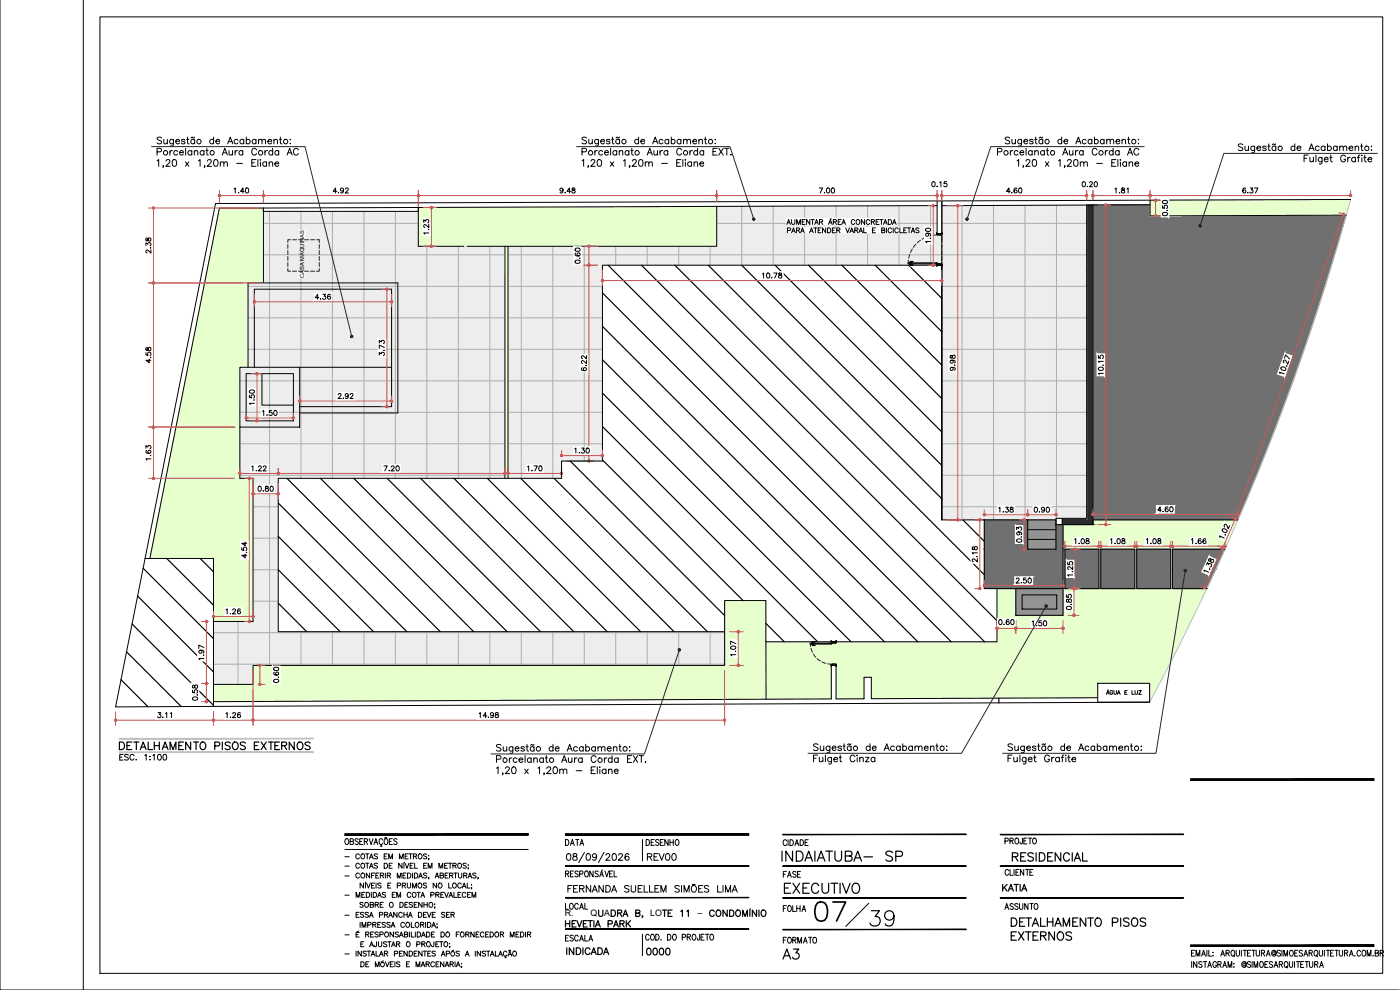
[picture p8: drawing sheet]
<svg xmlns="http://www.w3.org/2000/svg" width="420mm" height="297mm" viewBox="0 0 420 297" stroke-linecap="round" stroke-linejoin="round" font-family="sans-serif">
<defs><g id="words">
<text font-size="9.7" x="243.4" y="277.6">07</text>
<text font-size="8.4" x="260" y="279">39</text>
<text font-size="6.6" x="233.5" y="259.6">INDAIATUBA- SP</text>
<g font-size="6.2">
<text x="234.2" y="269.2">EXECUTIVO</text>
<text x="233.9" y="288.9">A3</text>
</g>
<text font-size="5.7" x="302.7" y="259.6">RESIDENCIAL</text>
<g font-size="5.3">
<text x="287.9" y="112.9" transform="rotate(-90 287.9 112.9)">9.98</text>
<text x="34.6" y="226.1">DETALHAMENTO PISOS EXTERNOS</text>
<text x="193" y="287.9">0000</text>
</g>
<g font-size="4.9">
<text x="193" y="259.3">REV00</text>
<text x="233.9" y="264.6">FASE</text>
<text x="299.5" y="268.5">KATIA</text>
<text x="233.9" y="274.8">FOLHA</text>
<text x="169" y="287.5">INDICADA</text>
</g>
<g font-size="4.4">
<text x="168.6" y="254.7">DATA</text>
<text x="192.6" y="254.7">DESENHO</text>
</g>
<g font-size="2.7">
<text x="169.5" y="275">R.</text>
<text x="177.2" y="275">Q</text>
<text x="181.3" y="275">A</text>
<text x="195.1" y="275">LO</text>
<text x="209.3" y="275">–</text>
</g>
<text font-size="1.7" x="91.3" y="83.3" transform="rotate(-90 91.3 83.3)">CASA MÁQUINAS</text>
</g></defs>
<!-- layer: H - 252 -->
<g fill="#ededed" stroke="#ededed" stroke-width=".3">
<path d="M215.1 61.9l66.1-.2v.2z"/>
<path d="M282.7 61.7l43.4-.2v.2z"/>
<path d="M152.5 138.3l16 5.2v-5.2zM152.5 138.3l16 5.2h-16z"/>
<path d="M215.1 61.9l66.1 3.3v-3.3zM215.1 61.9l66.1 3.3h-66.1z"/>
<path d="M269.4 65.2l11.8 2.6v-2.6zM269.4 65.2l11.8 2.6h-11.8z"/>
<path d="M215.1 65.2l20.6 2.6v-2.6zM215.1 65.2l20.6 2.6h-20.6z"/>
<path d="M215.1 67.8l66.1 .2v-.2zM215.1 67.8l66.1 .2h-66.1z"/>
<path d="M79.1 63.4l46.4 5.4v-5.4zM79.1 63.4l46.4 5.4h-46.4z"/>
<path d="M276.2 68l4.9 1.7 .1-1.7zM276.2 68l4.9 1.7h-4.9z"/>
<path d="M276.2 69.7l4.9 .5v-.5zM276.2 69.7l4.9 .5h-4.9z"/>
<path d="M215.1 68l20.9 2.2v-2.2zM215.1 68l20.9 2.2h-20.9z"/>
<path d="M215.1 70.2l66 .3v-.3zM215.1 70.2l66 .3h-66z"/>
<path d="M215.1 70.5l66.5 .1zM215.1 70.5l66.5 .1z"/>
<path d="M91.9 68.8l33.6 3.1v-3.1zM91.9 68.8l33.6 3.1h-33.6z"/>
<path d="M79.1 68.8l10.3 3.1v-3.1zM79.1 68.8l10.3 3.1h-10.3z"/>
<path d="M215.1 70.6l67.6 3.3v-3.3zM215.1 70.6l67.6 3.3h-67.6z"/>
<path d="M95.8 71.9l29.7 2v-2zM95.8 71.9l29.7 2h-29.7z"/>
<path d="M152.5 73.9l130.2 4.5v-4.5zM152.5 73.9l130.2 4.5h-130.2z"/>
<path d="M152.5 78.4h120.8zM152.5 78.4h120.8z"/>
<path d="M152.5 78.4h120.8zM152.5 78.4l120.7 .1z"/>
<path d="M152.5 78.5h120.7zM152.5 78.5h120.7z"/>
<path d="M152.5 78.5h120.7zM152.5 78.5h120.7z"/>
<path d="M152.5 78.5h120.7zM152.5 78.5h120.7z"/>
<path d="M152.5 78.5h120.7zM152.5 78.5h120.6z"/>
<path d="M152.5 78.5h120.6zM152.5 78.5l120.6 .1z"/>
<path d="M274 78.4l8.7 .2zM274 78.4l8.7 .2z"/>
<path d="M152.5 78.6h120.6zM152.5 78.6h120.6z"/>
<path d="M152.5 78.6h120.6zM152.5 78.6h120.6z"/>
<path d="M273.3 78.6l9.4 .2v-.2zM273.3 78.6l9.4 .2h-9.4z"/>
<path d="M152.5 78.6l120.6 .2v-.2zM152.5 78.6l120.6 .2h-120.6z"/>
<path d="M152.5 78.8l130.2 .3v-.3zM152.5 78.8l130.2 .3h-130.2z"/>
<path d="M152.5 79.1l129.1 .1zM152.5 79.1l129.1 .1z"/>
<path d="M152.5 79.2h128.6zM152.5 79.2h128.6z"/>
<path d="M273.5 79.2l7.6 .4v-.4zM273.5 79.2l7.6 .4h-6.9z"/>
<path d="M152.5 79.2l120.6 .4v-.4zM152.5 79.2l120.6 .4h-120.6z"/>
<path d="M95.8 73.9l55.7 7.5v-7.5zM95.8 73.9l55.7 7.5h-55.7z"/>
<path d="M89.4 71.9l2.5 9.5v-9.5zM89.4 71.9l2.5 9.5h-2.5z"/>
<path d="M79.1 71.9l7.3 9.5v-9.5zM79.1 71.9l7.3 9.5h-7.3z"/>
<path d="M91.9 81.4l59.6 2.2v-2.2zM91.9 81.4l59.6 2.2h-59.6z"/>
<path d="M79.1 81.4l10.3 2.2v-2.2zM79.1 81.4l10.3 2.2h-10.3z"/>
<path d="M79.1 83.6l72.4 1.3v-1.3zM79.1 83.6l72.4 1.3h-72.4z"/>
<path d="M119.4 84.9l32.1 39v-39zM119.4 84.9l32.1 39h-32.1z"/>
<path d="M89.9 123.9l61.6 4.3v-4.3zM89.9 123.9l61.6 4.3h-61.6z"/>
<path d="M152.5 79.6l28.3 58.7v-58.7zM152.5 79.6l28.3 58.7h-28.3z"/>
<path d="M72 128.2l79.5 15.3v-15.3zM72 128.2l79.5 15.3h-79.5z"/>
<path d="M75.9 143.5l7.6 43v-43zM75.9 143.5l7.6 43h-7.6z"/>
<path d="M64.1 186.5l19.4 3v-3zM64.1 186.5l19.4 3h-19.4z"/>
<path d="M64.1 189.5l153.4 10.2v-10.2zM64.1 189.5l153.4 10.2h-153.4z"/>
<path d="M64.1 199.7l11.8 5.6v-5.6zM64.1 199.7l11.8 5.6h-11.8z"/>
<path d="M282.7 61.7l43.4 8v-8zM282.7 61.7l43.4 8h-43.4z"/>
<path d="M282.7 69.7l43.4 .9v-.9zM282.7 69.7l43.4 .9h-43.4z"/>
<path d="M282.7 70.6l43.4 8.7v-8.7zM282.7 70.6l43.4 8.7h-43.4z"/>
<path d="M282.7 79.3l43.4 .6v-.6zM282.7 79.3l43.4 .6h-43.4z"/>
<path d="M282.7 79.9l43.4 75.6v-75.6zM282.7 79.9l43.4 75.6h-43.4z"/>
<path d="M282.7 155.5l34.2 .5v-.5zM282.7 155.5l34.2 .5h-34.2z"/>
<path d="M74.4 84.9l45 1.9v-1.9zM74.4 84.9l45 1.9h-45z"/>
<path d="M117.5 86.8l1.9 23.4v-23.4zM117.5 86.8l1.9 23.4h-1.9z"/>
<path d="M76.3 86.8l41.2 23.4v-23.4zM76.3 86.8l41.2 23.4h-41.2z"/>
<path d="M74.4 86.8l1.9 23.4v-23.4zM74.4 86.8l1.9 23.4h-1.9z"/>
<path d="M72 110.2l17.9 1.9v-1.9zM72 110.2l17.9 1.9h-17.9z"/>
<path d="M88.1 112.1l1.8 9.4v-9.4zM88.1 112.1l1.8 9.4h-1.8z"/>
<path d="M78.6 112.1l9.5 9.4v-9.4zM78.6 112.1l9.5 9.4h-9.5z"/>
<path d="M73.9 112.1l4.7 9.4v-9.4zM73.9 112.1l4.7 9.4h-4.7z"/>
<path d="M117.5 110.2l1.9 11.8v-11.8zM117.5 110.2l1.9 11.8h-1.9z"/>
<path d="M89.9 110.2l27.6 11.8v-11.8zM89.9 110.2l27.6 11.8h-27.6z"/>
<path d="M89.9 122l29.5 1.9v-1.9zM89.9 122l29.5 1.9h-29.5z"/>
<path d="M88.1 121.5l1.8 4.8v-4.8zM88.1 121.5l1.8 4.8h-1.8z"/>
<path d="M73.9 121.5l14.2 4.8v-4.8zM73.9 121.5l14.2 4.8h-14.2z"/>
<path d="M72 112.1l1.9 14.2v-14.2zM72 112.1l1.9 14.2h-1.9z"/>
<path d="M72 126.3l17.9 1.9v-1.9zM72 126.3l17.9 1.9h-17.9z"/>
<path d="M86.4 71.9l3 9.5v-9.5zM86.4 71.9l3 9.5h-3z"/>
<path d="M91.9 71.9l3.9 9.5v-9.5zM91.9 71.9l3.9 9.5h-3.9z"/>
</g>
<g fill="none" stroke="#adadad" stroke-width=".3">
<path d="M79.1 76.5h72.4M79.1 67h46.4M80.9 63.4v136.3M90.3 63.4v5.4M90.3 71.9v9.5M99.8 63.4v80.1M109.2 63.4v80.1M118.7 63.4v80.1M128.1 73.9v69.6M137.6 73.9v69.6M147 73.9v69.6M152.5 76.5h173.6"/>
<path d="M156.4 73.9v69.6M165.9 73.9v69.6M175.3 73.9v64.4M184.8 73.9v5.7M194.2 73.9v5.7M203.7 73.9v5.7M213.1 73.9v5.7M215.1 67h20.6M222.6 61.9v17.7M232 61.9v17.7M241.5 61.8v3.4M241.5 67.8v.2"/>
<path d="M241.5 70.2v9.4M250.9 61.8v3.4M250.9 67.8v.2M250.9 70.2v9.4M260.4 61.8v3.4M260.4 67.8v.2M260.4 70.2v9.4M269.4 67h11.8M269.8 61.7v6.3M269.8 70.2v9.4M279.3 61.7v17.9M282.7 67h43.4"/>
<path d="M288.7 61.7v94.3M298.2 61.6v94.4M307.6 61.6v94.4M317.1 61.6v93.9M74.4 95.4h77.1M74.4 85.9h77.1M90.3 83.6v59.9M152.5 95.4h28.3M152.5 85.9h28.3M282.7 95.4h43.4M282.7 85.9h43.4M72 114.3h79.5"/>
<path d="M74.4 104.8h77.1M152.5 114.3h28.3M152.5 104.8h28.3M282.7 114.3h43.4M282.7 104.8h43.4M72 123.7h79.5M72 133.1h79.5M152.5 133.1h28.3M152.5 123.7h28.3M282.7 133.1h43.4M282.7 123.7h43.4M72 142.6h79.5"/>
<path d="M75.9 152h7.6M282.7 152h43.4M282.7 142.6h43.4M75.9 170.9h7.6M75.9 161.5h7.6M64.1 199.3h153.4M64.1 189.8h153.4M71.4 186.5v18.8M75.9 180.4h7.6M90.3 189.5v10.2M99.8 189.5v10.2M109.2 189.5v10.2"/>
<path d="M118.7 189.5v10.2M128.1 189.5v10.2M137.6 189.5v10.2M147 189.5v10.2M156.4 189.5v10.2M165.9 189.5v10.2M175.3 189.5v10.2M184.8 189.5v10.2M194.2 189.5v10.2M203.7 189.5v10.2M213.1 189.5v10.2"/>
</g>
<!-- layer: H - grama 1 -->
<g fill="#e6ffcc" stroke="#e6ffcc" stroke-width=".3">
<path d="M125.5 62.3l89.6-.4v.4z"/>
<path d="M270.6 192.6l8.5 .1z"/>
<path d="M251 192.7l4.5 .1z"/>
<path d="M244.1 193.3h5.4z"/>
<path d="M243.2 193.3h.4z"/>
<path d="M261.5 205h67.9v4.3z"/>
<path d="M251 203.2h8.3v6.5z"/>
<path d="M345 205h3l-2.5 4.7z"/>
<path d="M65.8 62.5l13.3-.1z"/>
<path d="M229.9 200h19.6v9.7z"/>
<path d="M64.1 209.7l165.8 .1z"/>
<path d="M355.9 60l49.4-.2v.2z"/>
<path d="M345.1 60.1l10.8-.1z"/>
<path d="M355.9 60h49.4l-1.3 4.6z"/>
<path d="M345.2 64.6h9.4l-.1 .2z"/>
<path d="M125.5 62.3l89.6 1.1v-1.1zM125.5 62.3l89.6 1.1h-89.6z"/>
<path d="M125.5 63.4l89.6 10.5v-10.5zM125.5 63.4l89.6 10.5h-89.6z"/>
<path d="M151.5 73.9l1 69.6v-69.6zM151.5 73.9l1 69.6h-1z"/>
<path d="M328 156l42.9 1.4 .6-1.4zM328 156l42.9 1.4h-42.9z"/>
<path d="M319 157.4l50.6 3 1.3-3zM319 157.4l50.6 3h-50.6z"/>
<path d="M319 160.4l48.6 4.4 2-4.4zM319 160.4l48.6 4.4h-48.6z"/>
<path d="M351.3 164.8l.6 11.8v-11.8zM351.3 164.8l.6 11.8h-.6z"/>
<path d="M340.6 164.8l.5 11.8v-11.8zM340.6 164.8l.5 11.8h-.5z"/>
<path d="M329.8 164.8l.6 11.8v-11.8zM329.8 164.8l.6 11.8h-.6z"/>
<path d="M319 164.8l.6 11.8v-11.8zM319 164.8l.6 11.8h-.6z"/>
<path d="M299.2 176.6l5.7 1.4v-1.4zM299.2 176.6l5.7 1.4h-5.7z"/>
<path d="M319 176.6l39.9 6.9 3.3-6.9zM319 176.6l39.9 6.9h-39.9z"/>
<path d="M299.2 178l5.7 6.6v-6.6zM299.2 178l5.7 6.6h-5.7z"/>
<path d="M319 183.5l39.3 1.1 .6-1.1zM319 183.5l39.3 1.1h-39.3z"/>
<path d="M315.6 184.6h2.2zM315.6 184.6h2.2z"/>
<path d="M299.2 184.6h5.7zM299.2 184.6h5.7z"/>
<path d="M299.2 184.6l56.3 5.7 2.8-5.7zM299.2 184.6l56.3 5.7h-56.3z"/>
<path d="M299.2 190.3l55.2 2.3 1.1-2.3zM299.2 190.3l55.2 2.3h-55.2z"/>
<path d="M289 192.6l65.3 .2 .1-.2zM289 192.6l65.3 .2h-65.3z"/>
<path d="M270.6 192.7l12.3 .1zM270.6 192.7l12.3 .1z"/>
<path d="M251 192.8l103.2 .2 .1-.2zM251 192.8l103.2 .2h-103.2z"/>
<path d="M249.5 192.9l.3 .1zM249.5 192.9l.3 .1z"/>
<path d="M249.5 193l104.6 .3 .1-.3zM249.5 193l104.6 .3h-104.6z"/>
<path d="M244.1 193.3h110zM244.1 193.3h109.9z"/>
<path d="M243.2 193.3l.5 .2v-.2zM243.2 193.3l.5 .2h-.5z"/>
<path d="M243.2 193.5h.5zM243.2 193.5h.5z"/>
<path d="M243.9 193.3l110 .3 .1-.3zM243.9 193.3l110 .3h-110z"/>
<path d="M243.2 193.5l.5 .1zM243.2 193.5l.5 .1z"/>
<path d="M243.2 193.6h.6zM243.2 193.6h.6z"/>
<path d="M243.2 193.6h.6zM243.2 193.6h.6z"/>
<path d="M243.2 193.6h.6zM243.2 193.6h.6z"/>
<path d="M243.2 193.6l.6 .1zM243.2 193.6l.6 .1z"/>
<path d="M243.2 193.7h.7zM243.2 193.7h.7z"/>
<path d="M243.2 193.7h.7zM243.2 193.7h.7z"/>
<path d="M244.6 193.6h109.3zM244.6 193.6l109.2 .1z"/>
<path d="M243.2 193.7h.7zM243.2 193.7h.7z"/>
<path d="M243.2 193.7l110.5 .3 .1-.3zM243.2 193.7l110.5 .3h-110.5z"/>
<path d="M243.2 194l110.2 .6 .3-.6zM243.2 194l110.2 .6h-110z"/>
<path d="M243.4 194.6l109.7 .7 .3-.7zM243.4 194.6l109.7 .7h-109.5z"/>
<path d="M243.6 195.3l109.1 .6 .4-.6zM243.6 195.3l109.1 .6h-108.8z"/>
<path d="M243.9 195.9l108.5 .6 .3-.6zM243.9 195.9l108.5 .6h-108.2z"/>
<path d="M244.2 196.5l108 .5 .2-.5zM244.2 196.5l108 .5h-107.5z"/>
<path d="M244.7 197h107.5zM244.7 197l107.4 .1z"/>
<path d="M244.8 197.1l107.1 .4 .2-.4zM244.8 197.1l107.1 .4h-106.8z"/>
<path d="M245.1 197.5l106.6 .5 .2-.5zM245.1 197.5l106.6 .5h-106z"/>
<path d="M245.7 198l105.8 .4 .2-.4zM245.7 198l105.8 .4h-105.3z"/>
<path d="M246.2 198.4l105.1 .3 .2-.3zM246.2 198.4l105.1 .3h-104.5z"/>
<path d="M246.8 198.7l104.4 .2 .1-.2zM246.8 198.7l104.4 .2h-103.7z"/>
<path d="M247.5 198.9l103.6 .2 .1-.2zM247.5 198.9l103.6 .2h-103z"/>
<path d="M248.1 199.1h103zM248.1 199.1l102.9 .1z"/>
<path d="M248.8 199.2h102.2zM248.8 199.2l102.2 .1z"/>
<path d="M249.5 199.3h101.5zM249.5 199.3l101.5 .1z"/>
<path d="M249.5 199.4l1.4 .1v-.1zM249.5 199.4l1.4 .1h-1.4z"/>
<path d="M251 199.4l99.6 .6 .4-.6zM251 199.4l99.6 .6h-99.6z"/>
<path d="M251 200l98 3.2 1.6-3.2zM251 200l98 3.2h-98z"/>
<path d="M261.5 203.2l87.1 .7 .4-.7zM261.5 203.2l87.1 .7h-87.1z"/>
<path d="M261.5 203.9l86.5 1.1 .6-1.1zM261.5 203.9l86.5 1.1h-86.5z"/>
<path d="M345 205h3zM345 205h3z"/>
<path d="M261.5 205h67.9zM261.5 205h83.5z"/>
<path d="M261.5 205v4.3h67.9zM261.5 209.3h67.9l-67.9 .3z"/>
<path d="M251 203.2l-.1 6.5h8.4zM250.9 209.7h8.4z"/>
<path d="M345 205v4.7h.5zM345 209.7h.5l-.5 1z"/>
<path d="M65.8 62.5l13.3 22.4v-22.4zM65.8 62.5l13.3 22.4h-17.7z"/>
<path d="M61.4 84.9l13 25.3v-25.3zM61.4 84.9l13 25.3h-18z"/>
<path d="M56.4 110.2l15.6 18v-18zM56.4 110.2l15.6 18h-19.2z"/>
<path d="M52.8 128.2l19.2 15.3v-15.3zM52.8 128.2l19.2 15.3h-22.3z"/>
<path d="M49.7 143.5l26.2 23.9v-23.9zM49.7 143.5l26.2 23.9h-30.9z"/>
<path d="M61 167.4l14.9 .2v-.2zM61 167.4l14.9 .2h-11.8z"/>
<path d="M45 167.4l1.4 .2v-.2zM45 167.4l1.4 .2h-1.4z"/>
<path d="M64.1 167.6l11.8 18.9v-18.9zM64.1 167.6l11.8 18.9h-11.8z"/>
<path d="M217.5 180.2l12.3 9.3v-9.3zM217.5 180.2l12.3 9.3h-12.3z"/>
<path d="M217.5 189.5l12.3 3.1v-3.1zM217.5 189.5l12.3 3.1h-12.3z"/>
<path d="M229.8 192.6l13.4 .7v-.7zM229.8 192.6l13.4 .7h-13.4z"/>
<path d="M217.5 192.6l12.3 .7v-.7zM217.5 192.6l12.3 .7h-12.3z"/>
<path d="M229.8 193.3l13.4 .7v-.7zM229.8 193.3l13.4 .7h-13.4z"/>
<path d="M217.5 193.3l12.3 .7v-.7zM217.5 193.3l12.3 .7h-12.3z"/>
<path d="M229.8 194l13.6 .7-.2-.7zM229.8 194l13.6 .7h-13.6z"/>
<path d="M217.5 194l12.3 .7v-.7zM217.5 194l12.3 .7h-12.3z"/>
<path d="M229.8 194.7l13.9 .7-.3-.7zM229.8 194.7l13.9 .7h-13.9z"/>
<path d="M229.8 195.4l14.2 .7-.3-.7zM229.8 195.4l14.2 .7h-14.2z"/>
<path d="M229.8 196.1l14.6 .6-.4-.6zM229.8 196.1l14.6 .6h-14.5z"/>
<path d="M229.9 196.7l15 .5-.5-.5zM229.9 196.7l15 .5h-15z"/>
<path d="M229.9 197.2l15.5 .5-.5-.5zM229.9 197.2l15.5 .5h-15.5z"/>
<path d="M229.9 197.7l16.1 .5-.6-.5zM229.9 197.7l16.1 .5h-16.1z"/>
<path d="M229.9 198.2l16.7 .4-.6-.4zM229.9 198.2l16.7 .4h-16.7z"/>
<path d="M229.9 198.6l17.3 .2-.6-.2zM229.9 198.6l17.3 .2h-17.3z"/>
<path d="M229.9 198.8l18 .3-.7-.3zM229.9 198.8l18 .3h-18z"/>
<path d="M229.9 199.1l18.8 .1zM229.9 199.1l18.8 .1z"/>
<path d="M229.9 199.2l19.5 .1zM229.9 199.2l19.5 .1z"/>
<path d="M217.5 194.7l12.4 5-.1-5zM217.5 194.7l12.4 5h-12.4z"/>
<path d="M229.9 199.3l19.5 .7v-.7zM229.9 199.3l19.5 .7h-19.5z"/>
<path d="M75.9 199.7l154 5.6v-5.6zM75.9 199.7l154 5.6h-154z"/>
<path d="M229.9 200v9.7h19.6zM229.9 209.7h19.6z"/>
<path d="M64.1 205.3l165.8 4.4v-4.4zM64.1 205.3l165.8 4.4h-165.8z"/>
<path d="M64.1 209.7l165.8 .1zM64.1 209.8h165.8l-165.8 .7z"/>
<path d="M345.1 60.1l10.4 1.4 .4-1.4zM345.1 60.1l10.4 1.4h-10.4z"/>
<path d="M355.9 60l-1.3 4.6h49.4zM354.6 64.6h49.4l-49.5 .2z"/>
<path d="M345.1 61.5l9.5 3.1 .9-3.1zM345.1 61.5l9.5 3.1h-9.4z"/>
<path d="M345.2 64.6v.2h9.3zM345.2 64.8h9.3z"/>
</g>
<!-- layer: Vista 0 -->
<g fill="none" stroke="#000" stroke-width=".3">
<path d="M79.1 62.4v22.5M125.5 62.3v11.6h13.7M151.5 73.9v69.6M152.5 73.9v69.6M215.1 61.9v12h-74.9M326.1 61.5v94h-7.3M328 60.1h.1M328 61.5v95.9h-9M345.1 61.5l.1 3.3 58.8-.2M78.6 112.1v9.4h9.5M89.9 110.2h27.6M72 128.2v15.3h3.9v43h-11.8"/>
<path d="M328 156h43.5M304.9 176.6h14.1v8h-14.1zM306.7 178.5h10.4v4.2h-10.4zM319.6 164.8h10.2v11.8h-10.2zM330.4 164.8h10.2v11.8h-10.2zM341.1 164.8h10.2v11.8h-10.2zM367.6 164.8h-15.7v11.8h10.3M217.5 189.5v10.2h-141.6v5.6h-11.8M229.8 192.6l.1 17.2M329.4 205h15.6v5.7h-15.6zM332 208.3l.5-1.1 .4 1.1M332.2 207.9h.5"/>
<path d="M332.7 207l-.2 .1M333.9 207.5a.46 .46 0 0 0-.6-.3 .46 .46 0 0 0-.2 .7 .41 .41 0 0 0 .4 .4 .41 .41 0 0 0 .4-.4h-.2M334.3 207.2v.8l.3 .3 .4-.1v-1M335.3 208.3l.4-1.1 .5 1.1M335.5 207.9h.5M337.6 207.7h.4M338.3 207.2h-.7v1.1h.7M339.7 207.2v1.1h.7M340.6 207.2v.8l.4 .3 .4-.3v-.8M341.8 207.2h.7l-.7 1.1h.7M170.3 256.2a.64 .64 0 0 1 .9 .3l.1 .5a.86 .86 0 0 1-.5 1.1h-.2a1.24 1.24 0 0 1-.3-1.9zM172.1 256.2v.6l.8 .3 .3 .4a.67 .67 0 0 1-.6 .6 .67 .67 0 0 1-.7-.6l.3-.4 .8-.3 .1-.4a.72 .72 0 0 0-1-.2z"/>
<path d="M175.4 255.7l-1.7 3.1M176.2 256.2a.64 .64 0 0 1 .9 .3l.1 .5a.86 .86 0 0 1-.6 1.1h-.2a1.24 1.24 0 0 1-.2-1.9zM179 256.8a.63 .63 0 0 1-.8 .6 .63 .63 0 0 1-.3-1 .63 .63 0 0 1 1 0l.1 .4a.93 .93 0 0 1-.7 1.3l-.4-.3M181.3 255.7l-1.7 3.1M181.9 256.6l.3-.5h.4l.4 .4-.3 .7-.9 .9h1.3M184 256.2a.63 .63 0 0 1 .9 .3l.1 .5a.87 .87 0 0 1-.6 1.1h-.1a1.27 1.27 0 0 1-.3-1.9zM185.7 256.6l.4-.5h.3l.4 .4-.3 .7-.9 .9h1.3M188.7 256.4l-.1-.2a.64 .64 0 0 0-.9 .3v1.3a.62 .62 0 0 0 1 .1 .62 .62 0 0 0-.3-.9 .62 .62 0 0 0-.8 .5M170.4 266.6h.8M171.7 265.7h-1.3v2M172.1 266.6h.8M173.4 265.7h-1.3v2h1.3"/>
<path d="M173.9 266.6l1.2-.1 .2-.4-.5-.4h-.9v2M174.6 266.6l.7 1.1M177.3 265.7v2l-1.4-2v2M177.7 267.7l.8-2 .8 2M178 267h1M181.1 265.7v2l-1.4-2v2M181.8 265.7h.7a1.07 1.07 0 0 1 .7 1 1.07 1.07 0 0 1-.7 1h-.7zM183.5 267.7l.8-2 .8 2M183.8 267h1M188.8 266l-.5-.3-.9 .3 .2 .5 1.2 .6v.3l-.5 .3-.9-.3M189.4 265.7v1.4l.6 .6a.62 .62 0 0 0 .8-.6v-1.4M191.5 266.6h.8"/>
<path d="M192.8 265.7h-1.3v2h1.3M193.3 265.7v2h1.2M194.9 265.7v2h1.2M196.6 266.6h.7M197.8 265.7h-1.2v2h1.2M198.4 267.7v-2l.7 2 .8-2v2M203.9 266l-.5-.3-.9 .3 .2 .5 1.2 .6v.3l-.5 .3-.9-.3M204.5 265.7v2M205.3 267.7v-2l.8 2 .7-2v2M207.7 266a.94 .94 0 0 1 1.4 .5 .94 .94 0 0 1-1.1 1.2l-.5-.8zM207.9 265.4l-.1 .2M207.9 265.4l.3 .1"/>
<path d="M208.6 265.3l-.4 .2M209.7 266.6h.7M210.9 265.7h-1.2v2h1.2M212.7 266l-.5-.3-.8 .3 .2 .5 1.1 .6v.3l-.5 .3-.8-.3M215.4 265.7v2h1.1M217 265.7v2M217.7 267.7v-2l.8 2 .8-2v2M219.7 267.7l.8-2 .8 2M220 267h1"/>
</g>
<!-- layer: CHAMADA - cotas -->
<g fill="#2b2b2b" stroke="#2b2b2b" stroke-width=".3">
<path d="M326.1 61.5h1.9z"/>
<path d="M326.1 61.5l1.9 94v-94zM326.1 61.5l1.9 94h-1.9z"/>
<path d="M318.8 155.5l9.2 1.9v-1.9zM318.8 155.5l9.2 1.9h-9.2z"/>
</g>
<!-- layer: _TEXTO -->
<g fill="#919191" stroke="#919191" stroke-width=".3">
<path d="M308.4 156l8.5 2.9v-2.9zM308.4 156l8.5 2.9h-8.5z"/>
<path d="M308.4 158.9l8.5 2.9v-2.9zM308.4 158.9l8.5 2.9h-8.5z"/>
<path d="M308.4 161.8l8.5 3v-3zM308.4 161.8l8.5 3h-8.5z"/>
<path d="M304.9 176.6l14.1 8v-8zM304.9 176.6l14.1 8h-14.1z"/>
</g>
<g fill="#707070" stroke="#707070" stroke-width=".3">
<path d="M328 61.5h17.1z"/>
<path d="M345.2 64.8l58.8-.2v.2z"/>
<path d="M328 61.5l17.2 3.3-.1-3.3zM328 61.5l17.2 3.3h-17.2z"/>
<path d="M328 64.8l74 6.9 2-6.9zM328 64.8l74 6.9h-74z"/>
<path d="M328 71.7l71.8 7.2 2.2-7.2zM328 71.7l71.8 7.2h-71.8z"/>
<path d="M328 78.9l69.6 7.1 2.2-7.1zM328 78.9l69.6 7.1h-69.6z"/>
<path d="M328 86l67.3 7.2 2.3-7.2zM328 86l67.3 7.2h-67.3z"/>
<path d="M328 93.2l65 7.1 2.3-7.1zM328 93.2l65 7.1h-65z"/>
<path d="M328 100.3l62.5 7 2.5-7zM328 100.3l62.5 7h-62.5z"/>
<path d="M328 107.3l60 7 2.5-7zM328 107.3l60 7h-60z"/>
<path d="M328 114.3l57.5 7.1 2.5-7.1zM328 114.3l57.5 7.1h-57.5z"/>
<path d="M328 121.4l54.8 6.9 2.7-6.9zM328 121.4l54.8 6.9h-54.8z"/>
<path d="M328 128.3l52.1 7 2.7-7zM328 128.3l52.1 7h-52.1z"/>
<path d="M328 135.3l49.3 6.9 2.8-6.9zM328 135.3l49.3 6.9h-49.3z"/>
<path d="M328 142.2l46.4 6.9 2.9-6.9zM328 142.2l46.4 6.9h-46.4z"/>
<path d="M328 149.1l43.5 6.9 2.9-6.9zM328 149.1l43.5 6.9h-43.5z"/>
<path d="M316.9 157.4l2.1 7.4v-7.4zM316.9 157.4l2.1 7.4h-2.1z"/>
<path d="M295.4 156l13 8.8v-8.8zM295.4 156l13 8.8h-13z"/>
<path d="M351.9 164.8l13 5.9 2.7-5.9zM351.9 164.8l13 5.9h-13z"/>
<path d="M351.9 170.7l10.3 5.9 2.7-5.9zM351.9 170.7l10.3 5.9h-10.3z"/>
<path d="M341.1 164.8l10.2 11.8v-11.8zM341.1 164.8l10.2 11.8h-10.2z"/>
<path d="M330.4 164.8l10.2 11.8v-11.8zM330.4 164.8l10.2 11.8h-10.2z"/>
<path d="M319.6 164.8l10.2 11.8v-11.8zM319.6 164.8l10.2 11.8h-10.2z"/>
<path d="M295.4 164.8l23.6 11.8v-11.8zM295.4 164.8l23.6 11.8h-23.6z"/>
</g>
<!-- layer: Vista 1 -->
<path d="M72 110.2h17.9v18h-17.9zM73.9 112.1h14.2v14.2h-14.2zM74.4 110.2v-25.3h45v39h-29.5M76.3 110.2v-23.4h41.2v35.2h-27.6M295.4 156h21.5v8.8h-8.5v-8.8M308.4 158.9h8.5M317.8 157.4h1.2v19.2h-19.8M308.4 161.8h8.5" fill="none" stroke="#000" stroke-width=".3"/>
<!-- layer: Vista 2 -->
<path d="M405.3 59.8l-340.6 1.3-21.2 106.5M125.5 62.3v1.1h-46.4v-1M281.2 61.7l-215.4 .8-20.8 105.1M345.1 61.5l-62.4 .2M329.4 209.3l-67.9 .3v-6.4h-2.2v6.5h-8.4v-10h-1.4v10l-185.4 .8M345 210.7l-280.9 1.2" fill="none" stroke="#000" stroke-width=".3"/>
<!-- layer: Alvenaria -->
<path d="M281.2 60.3v9.8h1.5M282.7 71.9v-11.6v95.7v-76.4h-101.9v58.7h-12.3v5.2h-85v46h134v-9.3h12.3v12.4h69.4v-16h-3.8v-20.6h-12.7M316.9 155.5h1.9v1.9h-1.9zM43.5 167.6h20.6v44.3l-29.4 .2z" fill="none" stroke="#000" stroke-width=".3"/>
<g fill="none" stroke="#272727" stroke-width=".3">
<path d="M86.4 73.3v1.3M86.4 75.1v1.3M86.4 76.9v1.3M86.4 78.7v1.3M87.2 71.9h-.8v.9M87.8 71.9h1.2M89.6 71.9h1.2M91.4 71.9h1.2M93.2 71.9h1.2M95 71.9h.8v.9M95.8 73.3v1.3M95.8 75.1v1.3"/>
<path d="M95.8 76.9v1.3M95.8 78.7v1.3M282.7 72v.8M282.7 73.4v1.2M282.7 75.2v1.2M282.7 77v1.2M282.7 78.8v.8M86.4 80.5v.9h.8M87.8 81.4h1.2M89.6 81.4h1.2M91.4 81.4h1.2M93.2 81.4h1.2"/>
<path d="M95.8 80.5v.9h-.8"/>
</g>
<!-- layer: Vista -1 -->
<path d="M405.3 59.8a721 721 0 0 1-60.3 150.9M249.4 199.7h.1" fill="none" stroke="#c0c0c0" stroke-width=".3"/>
<!-- layer: LINHA_01 -->
<g fill="none" stroke="#000" stroke-width=".36">
<path d="M182.5 79.6l113 113M192.5 79.6l106.7 106.7M202.5 79.6l92.9 92.8M212.6 79.6l70.1 70.1M222.6 79.6l60.1 60M232.6 79.6l50.1 50M242.6 79.6l40.1 40M252.6 79.6l30.1 30M262.7 79.6l20 20M272.7 79.6l10 9.9M180.8 97.9l94.6 94.7M180.8 87.9l104.7 104.7"/>
<path d="M180.8 117.9l74.6 74.7M180.8 107.9l84.6 84.7M171.1 138.3l46.4 46.4M180.8 138l42.2 42.2M180.8 128l64.6 64.6M83.5 150.9l38.6 38.6M86.1 143.5l46 46M96.2 143.5l46 46M106.2 143.5l46 46M116.2 143.5l46 46M126.2 143.5l46 46M136.2 143.5l46 46"/>
<path d="M146.3 143.5l46 46M156.3 143.5l46 46M166.3 143.5l46 46M289 156l6.4 6.4M41.3 178.8l22.8 22.8M42.9 170.5l21.2 21.1M50 167.6l14.1 14M60.1 167.6l4 4M83.5 170.9l18.6 18.6M83.5 160.9l28.6 28.6M38 195.6l16.4 16.4M39.6 187.2l24.5 24.5"/>
<path d="M83.5 181l8.6 8.5M229.8 187l5.6 5.6M36.3 203.9l8.1 8.2"/>
</g>
<!-- layer: Vista 3 -->
<path d="M299.8 209.5v1.4" fill="none" stroke="#000" stroke-width=".36"/>
<!-- layer: 02 -->
<g fill="none" stroke="#000" stroke-width=".3">
<path d="M236.1 67.3l.6-1.4 .5 1.4M236.3 69.1h.9v-.6l-.9-.1v1.4M236.3 66.9h.7M237.6 65.9v1l.4 .4 .5-.2v-1.2M237.6 69.8l.5-1.4 .6 1.4M237.8 69.3h.7M239 69.1l.9-.1 .1-.3-.4-.3h-.6v1.4M239.1 67.3v-1.4l.5 1.4 .6-1.4v1.4M239.5 69.1l.5 .7M240.3 69.8l.5-1.4 .6 1.4M240.5 69.3h.7M240.7 66.6h.6"/>
<path d="M241.7 65.9h-1v1.4h1M243 69.8l.5-1.4 .6 1.4M243 65.9v1.4l-.9-1.4v1.4M243.2 69.3h.7M243.4 65.9h.9M243.9 65.9v1.4M244.2 68.4h1M244.5 67.3l.5-1.4 .6 1.4M244.7 66.9h.7M244.7 68.4v1.4M245.5 69.1h.6M245.9 66.6l.9-.1v-.5l-.9-.1v1.4"/>
<path d="M246.4 68.4h-.9v1.4h.9M246.4 66.6l.5 .7M247.8 68.4v1.4l-1-1.4v1.4M248.4 68.4a.79 .79 0 0 1 .9 .4 .79 .79 0 0 1-.3 1h-.6zM248.6 67.3l.6-1.4 .5 1.4M248.8 66.9h.7M249.5 65.6l-.3 .2M249.8 69.1h.6M250.1 66.6l.8-.1 .1-.5-.9-.1v1.4M250.6 66.6l.5 .7M250.7 68.4h-.9v1.4h.9M251.1 69.1l.8-.1 .1-.5-.9-.1v1.4"/>
<path d="M251.5 66.6h.6M251.6 69.1l.5 .7M252.4 65.9h-.9v1.4h.9M252.6 67.3l.6-1.4 .5 1.4M252.9 66.9h.6M253.8 68.4l.6 1.4 .5-1.4M255.1 69.8l.5-1.4 .6 1.4M255.3 69.3h.7M256.5 66.2a.53 .53 0 0 0-.6-.3 .53 .53 0 0 0-.4 .5v.4a.53 .53 0 0 0 .4 .5 .53 .53 0 0 0 .6-.3M256.5 69.1l.8-.1 .1-.5-.9-.1v1.4M257 69.1l.5 .7M257.1 66.1l.1-.1a.65 .65 0 0 1 .9 .6 .65 .65 0 0 1-1 .5z"/>
<path d="M257.8 69.8l.5-1.4 .6 1.4M258 69.3h.7M259.2 68.4v1.4h.8M259.5 65.9v1.4l-1-1.4v1.4M261 66.2a.53 .53 0 0 0-.6-.3 .53 .53 0 0 0-.4 .5v.4a.54 .54 0 0 0 .4 .5 .54 .54 0 0 0 .6-.3M261.5 66.6l.8-.1 .2-.3-.4-.3h-.6v1.4M261.8 69.1h.6M262 66.6l.5 .7M262.7 68.4h-.9v1.4h.9M262.9 66.6h.6M263.8 65.9h-.9v1.4h.9M264.1 65.9h.9"/>
<path d="M264.5 65.9v1.4M264.6 69.1l.8-.1 .1-.5-.9-.1v1.4l.9-.1 .1-.4-.4-.2M265.2 67.3l.5-1.4 .6 1.4M265.4 66.9h.6M266 68.4v1.4M266.6 65.9h.5a.78 .78 0 0 1 .5 .7 .78 .78 0 0 1-.5 .7h-.5zM267.6 68.7a.53 .53 0 0 0-.6-.3 .53 .53 0 0 0-.5 .5 .6 .6 0 0 0 .2 .8 .6 .6 0 0 0 .8-.1l.1-.1M267.8 67.3l.6-1.4 .5 1.4M268.1 66.9h.7M268.1 68.4v1.4M269.6 68.7a.53 .53 0 0 0-.6-.3 .53 .53 0 0 0-.5 .5 .6 .6 0 0 0 .2 .8 .6 .6 0 0 0 .8-.1l.1-.1M270.1 68.4v1.4h.8"/>
<path d="M271.2 69.1h.6M272.1 68.4h-.9v1.4h.9M272.3 68.4h1M272.8 68.4v1.4M273.5 69.8l.5-1.4 .6 1.4M273.6 69.3h.7M275.8 68.6l-.4-.2-.6 .2 .2 .3 .8 .5-.4 .4-.6-.2M345.1 60.1v1.4"/>
</g>
<!-- layer: ESQUADRIA - vista 0 -->
<g fill="#fff" stroke="#fff" stroke-width=".3">
<path d="M243.2 192.9l6.3 .4h-6.3zM243.2 192.9l6.3 .4v-.4z"/>
<path d="M250.9 192.2l.1 .6zM250.9 192.2l.1 .6z"/>
<path d="M249.4 192.2l.1 .6zM249.4 192.2l.1 .6z"/>
<path d="M249.5 192.6l.3 .3h-.3zM249.5 192.6l.3 .3v-.3z"/>
<path d="M249.8 192.6l1.1 .4h-1.1zM249.8 192.6l1.1 .4v-.4z"/>
<path d="M250.9 199.4l.1 .6zM250.9 199.4l.1 .6z"/>
<path d="M249.4 199.4l.1 .6zM249.4 199.4l.1 .6z"/>
<path d="M249.5 199.3l.3 .2h-.3zM249.5 199.3l.3 .2v-.2z"/>
<path d="M249.8 199.2l1.1 .3h-1.1zM249.8 199.2l1.1 .3v-.3z"/>
<path d="M249.5 199.5l1.4 .2zM249.5 199.5l1.4 .2z"/>
<path d="M249.5 192.6h1.4zM249.5 192.6h1.4z"/>
<path d="M272.5 78.9h8.7v.3zM272.5 78.9v.3h8.7z"/>
<path d="M282.7 79.3v.6zM282.7 79.3v.6z"/>
<path d="M281.1 79.3l.1 .6zM281.1 79.3l.1 .6z"/>
<path d="M281.6 79.1h1.1v.4zM281.6 79.1v.4h1.1z"/>
<path d="M281.2 79.2h.4v.3zM281.2 79.2v.3h.4z"/>
<path d="M282.7 69.7v.7zM282.7 69.7v.7z"/>
<path d="M281.1 69.7l.1 .7zM281.1 69.7l.1 .7z"/>
<path d="M281.6 70.2h1.1v.4zM281.6 70.2v.4h1.1z"/>
<path d="M281.2 70.2h.4v.3zM281.2 70.2v.3h.4z"/>
<path d="M281.2 70.1l1.5 .1zM281.2 70.1l1.5 .1z"/>
<path d="M281.2 79.5l1.5 .1zM281.2 79.5l1.5 .1z"/>
</g>
<g fill="#ededed" stroke="#ededed" stroke-width=".3">
<path d="M273.1 78.5v.2z"/>
<path d="M243.8 193.4v.2zM243.8 193.4v.2z"/>
<path d="M243.8 193.4v.2zM243.8 193.4v.2z"/>
<path d="M243.8 192.6v.2zM243.8 192.6v.2z"/>
<path d="M243.8 193.4v.3zM243.8 193.4v.3z"/>
<path d="M243.8 192.6v.2zM243.8 192.6v.2z"/>
<path d="M243.8 193.4l.1 .3zM243.8 193.4l.1 .3z"/>
<path d="M243.8 192.5l.1 .3zM243.8 192.5l.1 .3z"/>
<path d="M243.9 193.4v.3zM243.9 193.4v.3z"/>
<path d="M243.9 192.5v.3zM243.9 192.5v.3z"/>
<path d="M243.9 193.4v.3zM243.9 193.4v.3z"/>
<path d="M243.7 193.3l.2 .1zM243.7 193.3l.2 .1z"/>
<path d="M243.7 192.8l.2 .1zM243.7 192.8l.2 .1z"/>
<path d="M243.9 192.5v.3zM243.9 192.5v.3z"/>
<path d="M243.6 193.3h.5zM243.6 193.3h.5z"/>
<path d="M243.6 192.9h.5zM243.6 192.9h.5z"/>
<path d="M243.9 193.6l.7 .1zM243.9 193.6l.7 .1z"/>
<path d="M243.9 192.5l.7 .1zM243.9 192.5l.7 .1z"/>
<path d="M273.3 78.4l.7 .2zM273.3 78.4l.7 .2z"/>
<path d="M273.3 79.5l.7 .1zM273.3 79.5l.7 .1z"/>
<path d="M273.3 78.4v.3zM273.3 78.4v.3z"/>
<path d="M273.3 79.4v.2zM273.3 79.4v.2z"/>
<path d="M273.3 78.4v.3zM273.2 78.5l.1 .2z"/>
<path d="M273.2 79.4l.1 .2zM273.2 79.4l.1 .2z"/>
<path d="M273.2 78.5v.2zM273.2 78.5v.2z"/>
<path d="M273.2 79.4v.2zM273.2 79.4v.2z"/>
<path d="M273.2 78.5v.2zM273.2 78.5v.2z"/>
<path d="M273.2 79.4v.2zM273.2 79.4v.2z"/>
<path d="M273.2 78.5v.2zM273.2 78.5v.2z"/>
<path d="M273.2 79.4v.2zM273.2 79.4v.2z"/>
<path d="M273.2 78.5v.2zM273.1 78.5l.1 .2z"/>
<path d="M273.1 79.4l.1 .2zM273.1 79.4l.1 .2z"/>
<path d="M273.1 78.7l.2 .1zM273.1 78.7l.2 .1z"/>
<path d="M273.1 79.2l.2 .2zM273.1 79.2l.2 .2z"/>
<path d="M273 78.8l.5 .1zM273 78.8l.5 .1z"/>
<path d="M273 79.2h.5zM273 79.2h.5z"/>
</g>
<!-- layer: ESQUADRIA - abertura -->
<g fill="none" stroke="#272727" stroke-width=".3">
<path d="M272.6 78.1l-.1 1.1M273 76.3l-.3 1.2M273.8 74.7l-.5 1.1M274.9 73.3l-.8 .9M276.2 72.1l-.9 .7M277.8 71.2l-1 .6M279.5 70.7l-1.1 .3M281.2 70.5l-1.1 .1M243.2 192.9l.1 1.1M243.4 194.6l.4 1.1M244.1 196.2l.7 1M245.2 197.6l1 .7"/>
<path d="M246.7 198.6l1.1 .4M248.4 199.2l1.1 .1"/>
</g>
<!-- layer: ESQUADRIA - vista 2 -->
<g fill="none" stroke="#000" stroke-width=".3">
<path d="M272.5 78.9h8.7v.3h-8.7zM281.1 79.3l.1 .6zM281.1 69.7l.1 .7zM281.2 79.2l1.5-.1v.4h-1.5zM281.2 70.2h1.5v.4h-1.1l-.4-.1zM282.7 79.3v.6zM282.7 69.7v.7zM243.2 192.9h6.3v.4h-6.3zM249.4 192.2l.1 .6zM249.4 199.4l.1 .6zM249.5 192.6h1.4v.4l-1.4-.1zM249.5 199.3l1.4-.1v.3h-1.4z"/>
<path d="M250.9 192.2l.1 .6zM250.9 199.4l.1 .6z"/>
</g>
<!-- layer: ESQUADRIA - vista 0 -->
<path d="M273 78.9h.5M273 79.2h.5M273.1 78.8l.2-.4h.7l-.7 .2v.2M273.1 79.2v.2M273.1 78.7h.2M273.3 79.2v.3l.7 .1-.8-.1 .1-.1M243.6 192.9h.5M243.6 193.3h.5M243.7 193.3l.2 .4h.7l-.7-.1v-.3M243.7 192.9l.1-.3 .8-.1-.7 .1v.3M243.7 192.8h.2M243.7 193.4h.2" fill="none" stroke="#000" stroke-width=".3"/>
<!-- layer: ESQUADRIA - vista 1 -->
<path d="M281.2 70.1l1.5 .1zM281.2 79.5l1.5 .1zM249.5 199.5l1.4 .2zM249.5 192.6h1.4z" fill="none" stroke="#000" stroke-width=".3"/>
<g fill="#c0c0c0" stroke="#c0c0c0" stroke-width=".3">
<path d="M35.8 221.5v.2l58.2-.2zM35.8 221.7l58.2-.2v.2z"/>
<path d="M35.8 225.6v.2l58.2-.2zM35.8 225.8l58.2-.2v.2z"/>
</g>
<!-- layer: Texto 0 -->
<path d="M37 226.4h-1.1v1.7h1.1M38.5 226.6l-.4-.2h-.6v.5l.9 .4 .1 .5-.4 .3-.7-.3M40.2 226.8a.62 .62 0 0 0-.7-.4 .62 .62 0 0 0-.5 .6v.4a.62 .62 0 0 0 .5 .7 .62 .62 0 0 0 .7-.4M40.8 228h.2zM43.5 226.7l.4-.3v1.7M44.9 228h.2zM45.9 226.7l.4-.3v1.7M47.5 226.4a.84 .84 0 0 1 1 .6 .84 .84 0 0 1-.6 1.1l-.6-.4v-.6zM49.1 226.4h.3a.88 .88 0 0 1 .6 .8 .88 .88 0 0 1-.6 .9l-.3-.1-.2-.7z" fill="none" stroke="#000" stroke-width=".3"/>
<!-- layer: CHAMADA - cotas -->
<g fill="none" stroke="#c85a5a" stroke-width=".3">
<path d="M65.8 57.2v3.8M66.1 58.7h12.7M79.1 57.2v3.7M79.3 58.7h46M125.5 57.2v4.7M125.8 58.7h89M215.1 57.2v3.2M215.4 58.7h65.5M281.2 57.2v3M282.7 57.2v3M282.9 58.7h42.9M326.1 57.2v2.8"/>
<path d="M328 57.2v2.8M328.3 58.7h16.6M345.1 57.2v2.7M345.4 58.7h59.7M405.3 57.2v1.1M44.5 62.4h33.1M46.1 62.7v21.9M127.1 62.3h3.9M127.1 73.9h3.9M129.5 62.5v11.1M175.2 73.9h4.1M175.2 79.6h4.1"/>
<path d="M176.7 74.2v5.1M176.7 79.8v58.2M278.6 79.6h1.1M278.6 61.7h1.1M280.1 62v17.3M284.2 61.7h4.7M287.4 62v93.7M329.5 61.5h3.9M331.9 61.8v95.3M346.7 64.8h1.6M346.7 60.1h1.6M346.8 60.3v4.2"/>
<path d="M401.8 63.8l.8 .3M403.1 64.6l-32.3 90.9M44.5 84.9h33.1M46.1 85.2v42.7M76.3 88.3v3.8M76.6 90.6h40.6M114.6 86.8h1.4M116.1 87.1v34.6M117.5 88.3v3.8M180.8 81.1v4.6M181.1 84.2h101.3M282.7 81.1v4.6"/>
<path d="M75.4 112.1h3.2M77.1 112.4v13.6M89.9 118.8v1.7M117.5 118.8v1.7M44.5 128.2h26M46.1 128.4v14.8M73.9 123.9v.9M74.2 125.4h13.6M75.4 126.3h3.2M88.1 123.9v.9M90.2 120.3h27M114.6 122h1.4"/>
<path d="M168.5 135.2v1.6M168.8 136.7h11.7M170 138.3h8.3M180.8 135.2v1.6M44.5 143.5h26M72 140.5v1.5M72.3 142.1h10.9M73.5 143.5h2.8M74.8 143.8v42.4M75.9 145v4.7M76.2 148.2h7M83.5 140.5v1.5"/>
<path d="M83.5 145v4.7M83.8 142.1h67.4M151.5 140.5v1.5M152.5 140.5v1.5M152.8 142.1h15.5M168.5 140.5v1.5M284.2 156h4.7M292.5 156h1.4M294 156.3v20M295.4 152.9v1.6M295.7 154.4h12.4M305.9 156h1"/>
<path d="M307.4 156.3v8.2M308.4 152.9v1.6M308.7 154.4h7.9M316.9 152.9v1.6M328 152.8v1.7M328.3 154.3h42.9M329.5 157.4h3.9M369.3 155.2l.8 .3M369.4 155.1l.7 .3M370.6 155.9l-3.6 8.3M371.5 152.8v1.7M292.5 176.6h1.4"/>
<path d="M295.4 174.2v.9M295.7 175.7h23M305.9 164.8h1M319 174.2v.9M319.6 162.4v.9M319.9 163.9h9.6M320.5 176.6h3.7M321.1 164.8h3.1M322.3 176.9v7.4M322.7 165.1v11.2M329.8 162.4v.9M330.4 162.4v.9"/>
<path d="M330.6 163.9h9.7M340.6 162.4v.9M341.1 162.4v.9M341.4 163.9h9.6M351.3 162.4v.9M351.9 162.4v.9M352.2 163.9h15.1M360.1 175.6l.7 .4M365.5 163.8l.7 .4-.7-.4M366.8 164.7l-5.2 11.3M367.6 162.4v.9M60.4 186.5h2.2"/>
<path d="M62 186.7v18.1M64.1 183.5v1.4M64.4 185h11.2M73.3 186.5h1.1M75.9 183.5v1.4M77.4 199.7h2.1M78 199.9v5.2M219 199.7h4.1M219 189.5h4.1M221.6 189.8v9.6M299.2 186.1v3.9M299.5 188.5h5.1"/>
<path d="M304.9 186.1v3.9M305.1 188.5h13.6M319 186.1v3.9M320.5 184.6h3.3M34.7 213.6v4M35 216.1h28.8M60.4 205.1h2.2M60.4 210.5h2.2M62 205.3v5M64.1 213.5v4.1M64.4 216.1h11.2M75.9 201.2v16.4"/>
<path d="M76.2 216.1h141M77.4 205.3h2.1M217.5 201.2v16.4"/>
</g>
<g fill="#c85a5a" stroke="#c85a5a" stroke-width=".3">
<path d="M65.6 58.7h.2zM65.6 58.8l.2-.1zM65.8 58.7l-.1 .2z"/>
<path d="M65.8 58.7l.2 .2zM65.8 58.7l.3 .1zM65.8 58.7l.3 .1z"/>
<path d="M65.8 58.7l.3-.2zM66 58.4l-.2 .3zM65.8 58.4v.3z"/>
<path d="M65.7 58.4l.1 .3zM65.7 58.4l.1 .3zM65.6 58.5l.2 .2z"/>
<path d="M79.1 58.7l.2-.2zM79.2 58.4l-.1 .3zM79.1 58.4v.3z"/>
<path d="M78.9 58.4l.2 .3zM78.9 58.4l.2 .3zM78.8 58.5l.3 .2z"/>
<path d="M78.8 58.7h.3zM78.8 58.8l.3-.1zM79.1 58.7l-.2 .2z"/>
<path d="M79.1 58.7l.1 .2zM79.1 58.7l.2 .1zM79.1 58.7l.2 .1z"/>
<path d="M78.8 58.7h.3zM78.8 58.8l.3-.1zM79.1 58.7l-.2 .2z"/>
<path d="M79.1 58.7l.1 .2zM79.1 58.7l.2 .1zM79.1 58.7l.2 .1z"/>
<path d="M79.1 58.7l.2-.2zM79.2 58.4l-.1 .3zM79.1 58.4v.3z"/>
<path d="M78.9 58.4l.2 .3zM78.9 58.4l.2 .3zM78.8 58.5l.3 .2z"/>
<path d="M125.5 58.7h.3zM125.7 58.4l-.2 .3zM125.5 58.4v.3z"/>
<path d="M125.4 58.4l.1 .3zM125.4 58.4l.1 .3zM125.3 58.5l.2 .2z"/>
<path d="M125.3 58.7h.2zM125.3 58.8l.2-.1zM125.5 58.7l-.1 .2z"/>
<path d="M125.5 58.7l.2 .2zM125.5 58.7l.3 .1zM125.5 58.7h.3z"/>
<path d="M125.3 58.7h.2zM125.3 58.8l.2-.1zM125.5 58.7l-.1 .2z"/>
<path d="M125.5 58.7l.2 .2zM125.5 58.7l.3 .1zM125.5 58.7h.3z"/>
<path d="M125.5 58.7h.3zM125.7 58.4l-.2 .3zM125.5 58.4v.3z"/>
<path d="M125.4 58.4l.1 .3zM125.4 58.4l.1 .3zM125.3 58.5l.2 .2z"/>
<path d="M215.1 58.7h.3zM215.2 58.4l-.1 .3zM215.1 58.4v.3z"/>
<path d="M215 58.4l.1 .3zM215 58.4l.1 .3zM214.9 58.5l.2 .2z"/>
<path d="M214.8 58.7h.3zM214.9 58.8l.2-.1zM215.1 58.7v.3z"/>
<path d="M215.1 58.7l.1 .2zM215.1 58.7l.2 .1zM215.1 58.7h.3z"/>
<path d="M214.8 58.7h.3zM214.9 58.8l.2-.1zM215.1 58.7v.3z"/>
<path d="M215.1 58.7l.1 .2zM215.1 58.7l.2 .1zM215.1 58.7h.3z"/>
<path d="M215.1 58.7h.3zM215.2 58.4l-.1 .3zM215.1 58.4v.3z"/>
<path d="M215 58.4l.1 .3zM215 58.4l.1 .3zM214.9 58.5l.2 .2z"/>
<path d="M281.2 58.7l.3-.2zM281.4 58.4l-.2 .3zM281.2 58.4v.3z"/>
<path d="M281.1 58.4l.1 .3zM281.1 58.4l.1 .3zM281 58.5l.2 .2z"/>
<path d="M280.9 58.7h.3zM281 58.8l.2-.1zM281.2 58.7l-.1 .2z"/>
<path d="M281.2 58.7v.3zM281.2 58.7l.2 .2zM281.2 58.7h.3z"/>
<path d="M281.2 58.7l.3-.2zM281.4 58.4l-.2 .3zM281.2 58.4v.3z"/>
<path d="M281.1 58.4l.1 .3zM281.1 58.4l.1 .3zM281 58.5l.2 .2z"/>
<path d="M280.9 58.7h.3zM281 58.8l.2-.1zM281.2 58.7l-.1 .2z"/>
<path d="M281.2 58.7v.3zM281.2 58.7l.2 .2zM281.2 58.7h.3z"/>
<path d="M282.4 58.7h.3zM282.4 58.8l.3-.1zM282.7 58.7l-.2 .2z"/>
<path d="M282.7 58.7v.3zM282.7 58.7l.2 .1zM282.7 58.7h.2z"/>
<path d="M282.7 58.7l.2-.2zM282.8 58.4l-.1 .3zM282.7 58.4v.3z"/>
<path d="M282.5 58.4l.2 .3zM282.4 58.5l.3 .2zM282.4 58.5l.3 .2z"/>
<path d="M282.4 58.7h.3zM282.4 58.8l.3-.1zM282.7 58.7l-.2 .2z"/>
<path d="M282.7 58.7v.3zM282.7 58.7l.2 .1zM282.7 58.7h.2z"/>
<path d="M282.7 58.7l.2-.2zM282.8 58.4l-.1 .3zM282.7 58.4v.3z"/>
<path d="M282.5 58.4l.2 .3zM282.4 58.5l.3 .2zM282.4 58.5l.3 .2z"/>
<path d="M326.1 58.7l.2-.2zM326.3 58.4l-.2 .3zM326.1 58.4v.3z"/>
<path d="M326 58.4l.1 .3zM326 58.4l.1 .3zM325.9 58.5l.2 .2z"/>
<path d="M325.8 58.7h.3zM325.9 58.8l.2-.1zM326.1 58.7l-.1 .2z"/>
<path d="M326.1 58.7l.2 .2zM326.1 58.7l.2 .2zM326.1 58.7h.3z"/>
<path d="M326.1 58.7l.2-.2zM326.3 58.4l-.2 .3zM326.1 58.4v.3z"/>
<path d="M326 58.4l.1 .3zM326 58.4l.1 .3zM325.9 58.5l.2 .2z"/>
<path d="M325.8 58.7h.3zM325.9 58.8l.2-.1zM326.1 58.7l-.1 .2z"/>
<path d="M326.1 58.7l.2 .2zM326.1 58.7l.2 .2zM326.1 58.7h.3z"/>
<path d="M327.7 58.7h.3zM327.8 58.8l.2-.1zM328 58.7l-.1 .2z"/>
<path d="M328 58.7l.1 .2zM328 58.7l.3 .1zM328 58.7h.3z"/>
<path d="M328 58.7h.3zM328.1 58.4l-.1 .3zM328 58.4v.3z"/>
<path d="M327.9 58.4l.1 .3zM327.9 58.4l.1 .3zM327.8 58.5l.2 .2z"/>
<path d="M327.7 58.7h.3zM327.8 58.8l.2-.1zM328 58.7l-.1 .2z"/>
<path d="M328 58.7l.1 .2zM328 58.7l.3 .1zM328 58.7h.3z"/>
<path d="M328 58.7h.3zM328.1 58.4l-.1 .3zM328 58.4v.3z"/>
<path d="M327.9 58.4l.1 .3zM327.9 58.4l.1 .3zM327.8 58.5l.2 .2z"/>
<path d="M345.1 58.7h.3zM345.3 58.4l-.2 .3zM345.1 58.4v.3z"/>
<path d="M345 58.4l.1 .3zM345 58.4l.1 .3zM344.9 58.5l.2 .2z"/>
<path d="M344.9 58.7h.2zM344.9 58.8l.2-.1zM345.1 58.7l-.1 .2z"/>
<path d="M345.1 58.7l.2 .2zM345.1 58.7l.3 .1zM345.1 58.7h.3z"/>
<path d="M344.9 58.7h.2zM344.9 58.8l.2-.1zM345.1 58.7l-.1 .2z"/>
<path d="M345.1 58.7l.2 .2zM345.1 58.7l.3 .1zM345.1 58.7h.3z"/>
<path d="M345.1 58.7h.3zM345.3 58.4l-.2 .3zM345.1 58.4v.3z"/>
<path d="M345 58.4l.1 .3zM345 58.4l.1 .3zM344.9 58.5l.2 .2z"/>
<path d="M405.3 58.7l.3-.2zM405.5 58.4l-.2 .3zM405.3 58.4v.3z"/>
<path d="M405.2 58.4l.1 .3zM405.2 58.4l.1 .3zM405.1 58.5l.2 .2z"/>
<path d="M405.1 58.7h.2zM405.1 58.8l.2-.1zM405.3 58.7l-.1 .2z"/>
<path d="M405.3 58.7l.2 .2zM405.3 58.7l.3 .1zM405.3 58.7l.3 .1z"/>
<path d="M129.3 62l.2 .3zM129.3 62l.2 .3zM129.2 62.1l.3 .2z"/>
<path d="M129.2 62.3h.3zM129.2 62.4l.3-.1zM129.5 62.3l-.2 .2z"/>
<path d="M129.5 62.3v.2zM129.5 62.3l.2 .1zM129.5 62.3l.2 .1z"/>
<path d="M129.5 62.3l.2-.2zM129.6 62l-.1 .3zM129.5 62v.3z"/>
<path d="M129.5 73.9v.3zM129.5 73.9l.2 .1zM129.5 73.9h.2z"/>
<path d="M129.5 73.9l.2-.1zM129.6 73.6l-.1 .3zM129.5 73.6v.3z"/>
<path d="M129.3 73.6l.2 .3zM129.3 73.6l.2 .3zM129.2 73.8l.3 .1z"/>
<path d="M129.2 73.9h.3zM129.2 74l.3-.1zM129.5 73.9l-.2 .2z"/>
<path d="M34.4 216.1h.3zM34.4 216.2l.3-.1zM34.7 216.1l-.2 .2z"/>
<path d="M34.7 216.1l.1 .2zM34.7 216.1l.1 .2zM34.7 216.1h.3z"/>
<path d="M34.7 216.1l.2-.2zM34.8 215.8l-.1 .3zM34.7 215.8v.3z"/>
<path d="M34.5 215.8l.2 .3zM34.5 215.8l.2 .3zM34.4 215.9l.3 .2z"/>
<path d="M64.1 216.1h.3zM64.2 215.8l-.1 .3zM64.1 215.8v.3z"/>
<path d="M63.9 215.8l.2 .3zM63.9 215.8l.2 .3zM63.8 215.9l.3 .2z"/>
<path d="M63.8 216.1h.3zM63.8 216.2l.3-.1zM64.1 216.1v.3z"/>
<path d="M64.1 216.1l.1 .2zM64.1 216.1l.2 .1zM64.1 216.1h.3z"/>
<path d="M63.8 216.1h.3zM63.8 216.2l.3-.1zM64.1 216.1v.3z"/>
<path d="M64.1 216.1l.1 .2zM64.1 216.1l.2 .1zM64.1 216.1h.3z"/>
<path d="M64.1 216.1h.3zM64.2 215.8l-.1 .3zM64.1 215.8v.3z"/>
<path d="M63.9 215.8l.2 .3zM63.9 215.8l.2 .3zM63.8 215.9l.3 .2z"/>
<path d="M75.9 216.1l.3-.2zM76.1 215.8l-.2 .3zM75.9 215.8v.3z"/>
<path d="M75.8 215.8l.1 .3zM75.8 215.8l.1 .3zM75.7 215.9l.2 .2z"/>
<path d="M75.6 216.1h.3zM75.7 216.2l.2-.1zM75.9 216.1l-.1 .2z"/>
<path d="M75.9 216.1l.2 .2zM75.9 216.1l.2 .2zM75.9 216.1h.3z"/>
<path d="M75.6 216.1h.3zM75.7 216.2l.2-.1zM75.9 216.1l-.1 .2z"/>
<path d="M75.9 216.1l.2 .2zM75.9 216.1l.2 .2zM75.9 216.1h.3z"/>
<path d="M75.9 216.1l.3-.2zM76.1 215.8l-.2 .3zM75.9 215.8v.3z"/>
<path d="M75.8 215.8l.1 .3zM75.8 215.8l.1 .3zM75.7 215.9l.2 .2z"/>
<path d="M217.5 216.1l.2-.2zM217.6 215.8l-.1 .3zM217.5 215.8v.3z"/>
<path d="M217.3 215.8l.2 .3zM217.3 215.8l.2 .3zM217.2 215.9l.3 .2z"/>
<path d="M217.2 216.1h.3zM217.2 216.2l.3-.1zM217.5 216.1l-.2 .2z"/>
<path d="M217.5 216.1l.1 .2zM217.5 216.1l.2 .1zM217.5 216.1l.2 .1z"/>
<path d="M45.9 62.2l.2 .2zM45.9 62.2l.2 .2zM45.8 62.3l.3 .1z"/>
<path d="M45.8 62.4h.3zM45.8 62.6l.3-.2zM46.1 62.4l-.2 .3z"/>
<path d="M46.1 62.4v.3zM46.1 62.4l.1 .3zM46.1 62.4h.2z"/>
<path d="M46.1 62.4l.2-.1zM46.2 62.2l-.1 .2zM46.1 62.1v.3z"/>
<path d="M46.1 84.9v.3zM46.1 84.9l.1 .2zM46.1 84.9l.2 .1z"/>
<path d="M46.1 84.9l.2-.2zM46.2 84.7l-.1 .2zM46.1 84.6v.3z"/>
<path d="M45.9 84.7l.2 .2zM45.8 84.7l.3 .2zM45.8 84.7l.3 .2z"/>
<path d="M45.8 84.9h.3zM45.8 85l.3-.1zM46.1 84.9v.3z"/>
<path d="M45.9 84.7l.2 .2zM45.8 84.7l.3 .2zM45.8 84.7l.3 .2z"/>
<path d="M45.8 84.9h.3zM45.8 85l.3-.1zM46.1 84.9v.3z"/>
<path d="M46.1 84.9v.3zM46.1 84.9l.1 .2zM46.1 84.9l.2 .1z"/>
<path d="M46.1 84.9l.2-.2zM46.2 84.7l-.1 .2zM46.1 84.6v.3z"/>
<path d="M46.1 128.2v.2zM46.1 128.2l.1 .2zM46.1 128.2l.2 .1z"/>
<path d="M46.1 128.2h.2zM46.2 127.9l-.1 .3zM46.1 127.9v.3z"/>
<path d="M45.9 127.9l.2 .3zM45.9 127.9l.2 .3zM45.8 128l.3 .2z"/>
<path d="M45.8 128.2h.3zM45.8 128.3l.3-.1zM46.1 128.2v.2z"/>
<path d="M45.9 127.9l.2 .3zM45.9 127.9l.2 .3zM45.8 128l.3 .2z"/>
<path d="M45.8 128.2h.3zM45.8 128.3l.3-.1zM46.1 128.2v.2z"/>
<path d="M46.1 128.2v.2zM46.1 128.2l.1 .2zM46.1 128.2l.2 .1z"/>
<path d="M46.1 128.2h.2zM46.2 127.9l-.1 .3zM46.1 127.9v.3z"/>
<path d="M46.1 143.5v.3zM46.1 143.5l.1 .3zM46.1 143.5l.2 .2z"/>
<path d="M46.1 143.5h.2zM46.2 143.3l-.1 .2zM46.1 143.2v.3z"/>
<path d="M45.9 143.3l.2 .2zM45.8 143.4l.3 .1zM45.8 143.4l.3 .1z"/>
<path d="M45.8 143.5h.3zM45.8 143.7l.3-.2zM46.1 143.5v.3z"/>
<path d="M74.7 143.3l.1 .2zM74.7 143.3l.1 .2zM74.6 143.4l.2 .1z"/>
<path d="M74.5 143.5h.3zM74.6 143.7l.2-.2zM74.8 143.5v.3z"/>
<path d="M74.8 143.5v.3zM74.8 143.5l.3 .2zM74.8 143.5l.3 .2z"/>
<path d="M74.8 143.5l.3-.1zM75 143.3l-.2 .2zM74.8 143.2v.3z"/>
<path d="M74.8 186.5l.2 .2zM74.8 186.5l.3 .1zM74.8 186.5l.3 .1z"/>
<path d="M74.8 186.5l.3-.2zM75 186.2l-.2 .3zM74.8 186.2v.3z"/>
<path d="M74.7 186.2l.1 .3zM74.7 186.2l.1 .3zM74.6 186.3l.2 .2z"/>
<path d="M74.5 186.5h.3zM74.6 186.6l.2-.1zM74.8 186.5l-.1 .2z"/>
<path d="M75.9 185l.3-.2zM76.1 184.7l-.2 .3zM75.9 184.7v.3z"/>
<path d="M75.8 184.7l.1 .3zM75.8 184.7l.1 .3zM75.7 184.8l.2 .2z"/>
<path d="M75.6 185h.3zM75.7 185.1l.2-.1zM75.9 185l-.1 .2z"/>
<path d="M75.9 185l.2 .2zM75.9 185l.2 .2zM75.9 185l.3 .1z"/>
<path d="M63.8 185h.3zM63.8 185.1l.3-.1zM64.1 185l-.2 .2z"/>
<path d="M64.1 185l.1 .2zM64.1 185l.1 .2zM64.1 185h.3z"/>
<path d="M64.1 185h.3zM64.2 184.7l-.1 .3zM64.1 184.7v.3z"/>
<path d="M63.9 184.7l.2 .3zM63.9 184.7l.2 .3zM63.8 184.8l.3 .2z"/>
<path d="M61.8 186.2l.2 .3zM61.7 186.3l.3 .2zM61.7 186.3l.3 .2z"/>
<path d="M61.7 186.5h.3zM61.7 186.6l.3-.1zM62 186.5l-.2 .2z"/>
<path d="M62 186.5v.2zM62 186.5l.2 .1zM62 186.5h.2z"/>
<path d="M62 186.5l.2-.2zM62.1 186.2l-.1 .3zM62 186.2v.3z"/>
<path d="M62 205.1v.2zM62 205.1l.2 .1zM62 205.1l.2 .1z"/>
<path d="M62 205.1l.2-.2zM62.1 204.8l-.1 .3zM62 204.8v.3z"/>
<path d="M61.8 204.8l.2 .3zM61.8 204.8l.2 .3zM61.7 204.9l.3 .2z"/>
<path d="M61.7 205.1h.3zM61.7 205.2l.3-.1zM62 205.1l-.2 .2z"/>
<path d="M61.8 204.8l.2 .3zM61.8 204.8l.2 .3zM61.7 204.9l.3 .2z"/>
<path d="M61.7 205.1h.3zM61.7 205.2l.3-.1zM62 205.1l-.2 .2z"/>
<path d="M62 205.1v.2zM62 205.1l.2 .1zM62 205.1l.2 .1z"/>
<path d="M62 205.1l.2-.2zM62.1 204.8l-.1 .3zM62 204.8v.3z"/>
<path d="M62 210.5v.3zM62 210.5l.1 .3zM62 210.5l.2 .2z"/>
<path d="M62 210.5h.2zM62.1 210.3l-.1 .2zM62 210.3v.2z"/>
<path d="M61.8 210.3l.2 .2zM61.7 210.4l.3 .1zM61.7 210.4l.3 .1z"/>
<path d="M61.7 210.5h.3zM61.7 210.7l.3-.2zM62 210.5v.3z"/>
<path d="M77.9 199.4l.1 .3zM77.9 199.4l.1 .3zM77.7 199.5l.3 .2z"/>
<path d="M77.7 199.7h.3zM77.7 199.8l.3-.1zM78 199.7v.2z"/>
<path d="M78 199.7l.1 .2zM78 199.7l.2 .1zM78 199.7h.3z"/>
<path d="M78 199.7h.3zM78.1 199.4l-.1 .3zM78 199.4v.3z"/>
<path d="M78 205.3v.3zM78 205.3l.2 .2zM78 205.3h.3z"/>
<path d="M78 205.3h.3zM78.1 205.1l-.1 .2zM78 205.1v.2z"/>
<path d="M77.9 205.1l.1 .2zM77.9 205.1l.1 .2zM77.7 205.2l.3 .1z"/>
<path d="M77.7 205.3h.3zM77.7 205.5l.3-.2zM78 205.3v.3z"/>
<path d="M221.6 199.7l.1 .2zM221.6 199.7l.2 .1zM221.6 199.7h.2z"/>
<path d="M221.6 199.7h.2zM221.7 199.4l-.1 .3zM221.6 199.4v.3z"/>
<path d="M221.4 199.4l.2 .3zM221.4 199.4l.2 .3zM221.3 199.5l.3 .2z"/>
<path d="M221.3 199.7h.3zM221.3 199.8l.3-.1zM221.6 199.7v.2z"/>
<path d="M221.4 189.3l.2 .2zM221.4 189.3l.2 .2zM221.3 189.4l.3 .1z"/>
<path d="M221.3 189.5h.3zM221.3 189.7l.3-.2zM221.6 189.5l-.2 .3z"/>
<path d="M221.6 189.5l.1 .3zM221.6 189.5l.2 .2zM221.6 189.5h.2z"/>
<path d="M221.6 189.5h.2zM221.7 189.3l-.1 .2zM221.6 189.3v.2z"/>
<path d="M83.2 142.1h.3zM83.2 142.2l.3-.1zM83.5 142.1l-.1 .2z"/>
<path d="M83.5 142.1l.2 .2zM83.5 142.1l.3 .1zM83.5 142.1l.3 .1z"/>
<path d="M83.5 142.1l.3-.2zM83.7 141.8l-.2 .3zM83.5 141.8v.3z"/>
<path d="M83.4 141.8l.1 .3zM83.4 141.8l.1 .3zM83.2 141.9l.3 .2z"/>
<path d="M151.5 142.1l.3-.2zM151.7 141.8l-.2 .3zM151.5 141.8v.3z"/>
<path d="M151.4 141.8l.1 .3zM151.4 141.8l.1 .3zM151.3 141.9l.2 .2z"/>
<path d="M151.2 142.1h.3zM151.3 142.2l.2-.1zM151.5 142.1l-.1 .2z"/>
<path d="M151.5 142.1v.2zM151.5 142.1l.3 .1zM151.5 142.1h.3z"/>
<path d="M152.2 142.1h.3zM152.2 142.2l.3-.1zM152.5 142.1l-.2 .2z"/>
<path d="M152.5 142.1l.1 .2zM152.5 142.1l.2 .1zM152.5 142.1h.3z"/>
<path d="M152.5 142.1h.3zM152.6 141.8l-.1 .3zM152.5 141.8v.3z"/>
<path d="M152.3 141.8l.2 .3zM152.3 141.8l.2 .3zM152.2 141.9l.3 .2z"/>
<path d="M168.5 142.1l.3-.2zM168.7 141.8l-.2 .3zM168.5 141.8v.3z"/>
<path d="M168.4 141.8l.1 .3zM168.4 141.8l.1 .3zM168.3 141.9l.2 .2z"/>
<path d="M168.3 142.1h.2zM168.3 142.2l.2-.1zM168.5 142.1l-.1 .2z"/>
<path d="M168.5 142.1l.2 .2zM168.5 142.1l.3 .1zM168.5 142.1l.3 .1z"/>
<path d="M176.7 138.3l.2 .3zM176.7 138.3l.3 .2zM176.7 138.3h.3z"/>
<path d="M176.7 138.3h.3zM176.9 138.1l-.2 .2zM176.7 138v.3z"/>
<path d="M176.6 138.1l.1 .2zM176.6 138.1l.1 .2zM176.5 138.2l.2 .1z"/>
<path d="M176.5 138.3h.2zM176.5 138.5l.2-.2zM176.7 138.3v.3z"/>
<path d="M176.6 79.3l.1 .3zM176.6 79.3l.1 .3zM176.5 79.4l.2 .2z"/>
<path d="M176.5 79.6h.2zM176.5 79.7l.2-.1zM176.7 79.6v.2z"/>
<path d="M176.7 79.6l.2 .2zM176.7 79.6l.3 .1zM176.7 79.6h.3z"/>
<path d="M176.7 79.6h.3zM176.9 79.3l-.2 .3zM176.7 79.3v.3z"/>
<path d="M180.5 84.2h.3zM180.6 84.3l.2-.1zM180.8 84.2v.3z"/>
<path d="M180.8 84.2v.3zM180.8 84.2l.2 .2zM180.8 84.2h.3z"/>
<path d="M180.8 84.2h.3zM181 84l-.2 .2zM180.8 83.9v.3z"/>
<path d="M180.7 84l.1 .2zM180.7 84l.1 .2zM180.6 84.1l.2 .1z"/>
<path d="M282.7 84.2h.2zM282.8 84l-.1 .2zM282.7 83.9v.3z"/>
<path d="M282.5 84l.2 .2zM282.5 84l.2 .2zM282.4 84.1l.3 .1z"/>
<path d="M282.4 84.2h.3zM282.4 84.3l.3-.1zM282.7 84.2v.3z"/>
<path d="M282.7 84.2v.3zM282.7 84.2l.1 .2zM282.7 84.2l.2 .1z"/>
<path d="M287.4 156v.3zM287.4 156l.1 .2zM287.4 156l.3 .1z"/>
<path d="M287.4 156h.3zM287.5 155.8l-.1 .2zM287.4 155.7v.3z"/>
<path d="M287.3 155.8l.1 .2zM287.3 155.8l.1 .2zM287.2 155.9l.2 .1z"/>
<path d="M287.1 156h.3zM287.2 156.1l.2-.1zM287.4 156v.3z"/>
<path d="M287.3 61.5l.1 .2zM287.3 61.5l.1 .2zM287.2 61.6l.2 .1z"/>
<path d="M287.1 61.7h.3zM287.2 61.8l.2-.1zM287.4 61.7l-.1 .2z"/>
<path d="M287.4 61.7v.3zM287.4 61.7l.3 .1zM287.4 61.7h.3z"/>
<path d="M287.4 61.7l.3-.1zM287.5 61.5l-.1 .2zM287.4 61.4v.3z"/>
<path d="M304.6 188.5h.3zM304.6 188.7l.3-.2zM304.9 188.5l-.2 .3z"/>
<path d="M304.9 188.5v.3zM304.9 188.5l.2 .2zM304.9 188.5l.2 .2z"/>
<path d="M304.9 188.5l.2-.1zM305 188.3l-.1 .2zM304.9 188.2v.3z"/>
<path d="M304.7 188.3l.2 .2zM304.7 188.3l.2 .2zM304.6 188.4l.3 .1z"/>
<path d="M319 188.5h.3zM319.2 188.3l-.2 .2zM319 188.2v.3z"/>
<path d="M318.9 188.3l.1 .2zM318.9 188.3l.1 .2zM318.8 188.4l.2 .1z"/>
<path d="M318.7 188.5h.3zM318.8 188.7l.2-.2zM319 188.5l-.1 .3z"/>
<path d="M319 188.5l.2 .3zM319 188.5l.3 .2zM319 188.5h.3z"/>
<path d="M322.3 184.6l.2 .3zM322.3 184.6l.3 .2zM322.3 184.6l.3 .2z"/>
<path d="M322.3 184.6l.3-.1zM322.5 184.4l-.2 .2zM322.3 184.3v.3z"/>
<path d="M322.2 184.4l.1 .2zM322.2 184.4l.1 .2zM322.1 184.5l.2 .1z"/>
<path d="M322 184.6h.3zM322.1 184.8l.2-.2zM322.3 184.6l-.1 .3z"/>
<path d="M322.2 176.3l.1 .3zM322.2 176.3l.1 .3zM322.1 176.5l.2 .1z"/>
<path d="M322 176.6h.3zM322.1 176.7l.2-.1zM322.3 176.6l-.1 .2z"/>
<path d="M322.3 176.6l.2 .2zM322.3 176.6l.3 .1zM322.3 176.6l.3 .1z"/>
<path d="M322.3 176.6l.3-.1zM322.5 176.3l-.2 .3zM322.3 176.3v.3z"/>
<path d="M331.9 157.4v.3zM331.9 157.4l.1 .3zM331.9 157.4l.2 .2z"/>
<path d="M331.9 157.4h.3zM332 157.2l-.1 .2zM331.9 157.1v.3z"/>
<path d="M331.7 157.2l.2 .2zM331.7 157.2l.2 .2zM331.6 157.3l.3 .1z"/>
<path d="M331.6 157.4h.3zM331.6 157.6l.3-.2zM331.9 157.4v.3z"/>
<path d="M331.7 61.3l.2 .2zM331.6 61.4l.3 .1zM331.6 61.4l.3 .1z"/>
<path d="M331.6 61.5h.3zM331.6 61.7l.3-.2zM331.9 61.5l-.2 .3z"/>
<path d="M331.9 61.5v.3zM331.9 61.5l.2 .2zM331.9 61.5l.2 .2z"/>
<path d="M331.9 61.5l.2-.1zM332 61.3l-.1 .2zM331.9 61.2v.3z"/>
<path d="M346.8 64.8v.3zM346.8 64.8l.1 .2zM346.8 64.8l.2 .1z"/>
<path d="M346.8 64.8h.3zM346.9 64.5l-.1 .3zM346.8 64.5v.3z"/>
<path d="M346.7 64.5l.1 .3zM346.6 64.7l.2 .1zM346.6 64.7l.2 .1z"/>
<path d="M346.5 64.8h.3zM346.6 64.9l.2-.1zM346.8 64.8v.3z"/>
<path d="M346.7 59.8l.1 .3zM346.6 59.9l.2 .2zM346.6 59.9l.2 .2z"/>
<path d="M346.5 60.1h.3zM346.6 60.2l.2-.1zM346.8 60.1l-.1 .2z"/>
<path d="M346.8 60.1l.1 .2zM346.8 60.1l.1 .2zM346.8 60.1l.2 .1z"/>
<path d="M346.8 60.1l.2-.2zM346.9 59.8l-.1 .3zM346.8 59.8v.3z"/>
<path d="M327.7 154.3h.3zM327.8 154.5l.2-.2zM328 154.3l-.1 .3z"/>
<path d="M328 154.3l.1 .3zM328 154.3l.3 .2zM328 154.3h.3z"/>
<path d="M328 154.3h.3zM328.1 154.1l-.1 .2zM328 154v.3z"/>
<path d="M327.9 154.1l.1 .2zM327.9 154.1l.1 .2zM327.8 154.2l.2 .1z"/>
<path d="M371.5 154.3h.3zM371.6 154.1l-.1 .2zM371.5 154v.3z"/>
<path d="M371.4 154.1l.1 .2zM371.4 154.1l.1 .2zM371.3 154.2l.2 .1z"/>
<path d="M371.2 154.3h.3zM371.3 154.5l.2-.2zM371.5 154.3v.3z"/>
<path d="M371.5 154.3l.1 .3zM371.5 154.3l.3 .2zM371.5 154.3h.3z"/>
<path d="M295.1 175.7h.3zM295.2 175.8l.2-.1zM295.4 175.7v.3z"/>
<path d="M295.4 175.7l.2 .2zM295.4 175.7l.3 .1zM295.4 175.7h.3z"/>
<path d="M295.4 175.7h.3zM295.6 175.5l-.2 .2zM295.4 175.4v.3z"/>
<path d="M295.3 175.5l.1 .2zM295.3 175.5l.1 .2zM295.2 175.6l.2 .1z"/>
<path d="M319 175.7h.3zM319.2 175.5l-.2 .2zM319 175.4v.3z"/>
<path d="M318.9 175.5l.1 .2zM318.9 175.5l.1 .2zM318.8 175.6l.2 .1z"/>
<path d="M318.7 175.7h.3zM318.8 175.8l.2-.1zM319 175.7l-.1 .2z"/>
<path d="M319 175.7l.2 .2zM319 175.7l.3 .1zM319 175.7h.3z"/>
<path d="M294 176.6l.2 .2zM294 176.6l.3 .1zM294 176.6h.3z"/>
<path d="M294 176.6h.3zM294.2 176.3l-.2 .3zM294 176.3v.3z"/>
<path d="M293.9 176.3l.1 .3zM293.8 176.5l.2 .1zM293.8 176.5l.2 .1z"/>
<path d="M293.8 176.6h.2zM293.8 176.7l.2-.1zM294 176.6v.3z"/>
<path d="M293.9 155.8l.1 .2zM293.8 155.9l.2 .1zM293.8 155.9l.2 .1z"/>
<path d="M293.8 156h.2zM293.8 156.1l.2-.1zM294 156v.3z"/>
<path d="M294 156v.3zM294 156l.3 .1zM294 156h.3z"/>
<path d="M294 156h.3zM294.2 155.8l-.2 .2zM294 155.7v.3z"/>
<path d="M308.1 154.4h.3zM308.2 154.6l.2-.2zM308.4 154.4l-.1 .3z"/>
<path d="M308.4 154.4l.1 .3zM308.4 154.4l.1 .3zM308.4 154.4l.3 .2z"/>
<path d="M308.4 154.4l.3-.1zM308.5 154.2l-.1 .2zM308.4 154.2v.2z"/>
<path d="M308.3 154.2l.1 .2zM308.2 154.3l.2 .1zM308.2 154.3l.2 .1z"/>
<path d="M316.9 154.4h.3zM317.1 154.2l-.2 .2zM316.9 154.2v.2z"/>
<path d="M316.8 154.2l.1 .2zM316.8 154.2l.1 .2zM316.7 154.3l.2 .1z"/>
<path d="M316.6 154.4h.3zM316.7 154.6l.2-.2zM316.9 154.4l-.1 .3z"/>
<path d="M316.9 154.4l.2 .3zM316.9 154.4l.3 .2zM316.9 154.4h.3z"/>
<path d="M295.1 154.4h.3zM295.2 154.6l.2-.2zM295.4 154.4l-.1 .3z"/>
<path d="M295.4 154.4l.2 .3zM295.4 154.4l.2 .3zM295.4 154.4h.3z"/>
<path d="M295.4 154.4h.3zM295.6 154.2l-.2 .2zM295.4 154.2v.2z"/>
<path d="M295.3 154.2l.1 .2zM295.3 154.2l.1 .2zM295.2 154.3l.2 .1z"/>
<path d="M308.4 154.4l.3-.1zM308.5 154.2l-.1 .2zM308.4 154.2v.2z"/>
<path d="M308.3 154.2l.1 .2zM308.2 154.3l.2 .1zM308.2 154.3l.2 .1z"/>
<path d="M308.1 154.4h.3zM308.2 154.6l.2-.2zM308.4 154.4l-.1 .3z"/>
<path d="M308.4 154.4l.1 .3zM308.4 154.4l.1 .3zM308.4 154.4l.3 .2z"/>
<path d="M307.2 155.8l.2 .2zM307.2 155.8l.2 .2zM307.1 155.9l.3 .1z"/>
<path d="M307.1 156h.3zM307.1 156.1l.3-.1zM307.4 156v.3z"/>
<path d="M307.4 156v.3zM307.4 156l.2 .1zM307.4 156l.2 .1z"/>
<path d="M307.4 156l.2-.1zM307.5 155.8l-.1 .2zM307.4 155.7v.3z"/>
<path d="M307.4 164.8l.1 .2zM307.4 164.8l.2 .1zM307.4 164.8l.2 .1z"/>
<path d="M307.4 164.8l.2-.2zM307.5 164.5l-.1 .3zM307.4 164.5v.3z"/>
<path d="M307.2 164.5l.2 .3zM307.2 164.5l.2 .3zM307.1 164.6l.3 .2z"/>
<path d="M307.1 164.8h.3zM307.1 164.9l.3-.1zM307.4 164.8l-.2 .2z"/>
<path d="M304.9 188.5l.2-.1zM305 188.3l-.1 .2zM304.9 188.2v.3z"/>
<path d="M304.7 188.3l.2 .2zM304.7 188.3l.2 .2zM304.6 188.4l.3 .1z"/>
<path d="M304.6 188.5h.3zM304.6 188.7l.3-.2zM304.9 188.5l-.2 .3z"/>
<path d="M304.9 188.5v.3zM304.9 188.5l.2 .2zM304.9 188.5l.2 .2z"/>
<path d="M298.9 188.5h.3zM299 188.7l.2-.2zM299.2 188.5l-.1 .3z"/>
<path d="M299.2 188.5v.3zM299.2 188.5l.2 .2zM299.2 188.5l.2 .2z"/>
<path d="M299.2 188.5l.2-.1zM299.3 188.3l-.1 .2zM299.2 188.2v.3z"/>
<path d="M299.1 188.3l.1 .2zM299 188.4l.2 .1zM299 188.4l.2 .1z"/>
<path d="M319.3 163.9h.3zM319.3 164l.3-.1zM319.6 163.9v.3z"/>
<path d="M319.6 163.9v.3zM319.6 163.9l.1 .2zM319.6 163.9l.2 .1z"/>
<path d="M319.6 163.9l.2-.1zM319.7 163.6l-.1 .3zM319.6 163.6v.3z"/>
<path d="M319.4 163.6l.2 .3zM319.4 163.6l.2 .3zM319.3 163.8l.3 .1z"/>
<path d="M329.8 163.9l.3-.1zM329.9 163.6l-.1 .3zM329.8 163.6v.3z"/>
<path d="M329.6 163.6l.2 .3zM329.6 163.6l.2 .3zM329.5 163.8l.3 .1z"/>
<path d="M329.5 163.9h.3zM329.5 164l.3-.1zM329.8 163.9v.3z"/>
<path d="M329.8 163.9v.3zM329.8 163.9l.1 .2zM329.8 163.9l.3 .1z"/>
<path d="M330.1 163.9h.3zM330.1 164l.3-.1zM330.4 163.9v.3z"/>
<path d="M330.4 163.9v.3zM330.4 163.9l.1 .2zM330.4 163.9l.2 .1z"/>
<path d="M330.4 163.9h.2zM330.5 163.6l-.1 .3zM330.4 163.6v.3z"/>
<path d="M330.2 163.6l.2 .3zM330.2 163.6l.2 .3zM330.1 163.8l.3 .1z"/>
<path d="M340.6 163.9h.2zM340.7 163.6l-.1 .3zM340.6 163.6v.3z"/>
<path d="M340.4 163.6l.2 .3zM340.4 163.6l.2 .3zM340.3 163.8l.3 .1z"/>
<path d="M340.3 163.9h.3zM340.3 164l.3-.1zM340.6 163.9v.3z"/>
<path d="M340.6 163.9v.3zM340.6 163.9l.1 .2zM340.6 163.9l.2 .1z"/>
<path d="M340.8 163.9h.3zM340.9 164l.2-.1zM341.1 163.9v.3z"/>
<path d="M341.1 163.9v.3zM341.1 163.9l.2 .2zM341.1 163.9l.3 .1z"/>
<path d="M341.1 163.9h.3zM341.3 163.6l-.2 .3zM341.1 163.6v.3z"/>
<path d="M341 163.6l.1 .3zM340.9 163.8l.2 .1zM340.9 163.8l.2 .1z"/>
<path d="M351.3 163.9h.3zM351.5 163.6l-.2 .3zM351.3 163.6v.3z"/>
<path d="M351.2 163.6l.1 .3zM351.2 163.6l.1 .3zM351.1 163.8l.2 .1z"/>
<path d="M351 163.9h.3zM351.1 164l.2-.1zM351.3 163.9v.3z"/>
<path d="M351.3 163.9v.3zM351.3 163.9l.2 .2zM351.3 163.9l.3 .1z"/>
<path d="M351.6 163.9h.3zM351.7 164l.2-.1zM351.9 163.9v.3z"/>
<path d="M351.9 163.9v.3zM351.9 163.9l.1 .2zM351.9 163.9h.3z"/>
<path d="M351.9 163.9h.3zM352 163.6l-.1 .3zM351.9 163.6v.3z"/>
<path d="M351.8 163.6l.1 .3zM351.8 163.6l.1 .3zM351.7 163.8l.2 .1z"/>
<path d="M367.6 163.9h.3zM367.8 163.6l-.2 .3zM367.6 163.6v.3z"/>
<path d="M367.5 163.6l.1 .3zM367.5 163.6l.1 .3zM367.4 163.8l.2 .1z"/>
<path d="M367.3 163.9h.3zM367.4 164l.2-.1zM367.6 163.9v.3z"/>
<path d="M367.6 163.9v.3zM367.6 163.9l.2 .2zM367.6 163.9h.3z"/>
<path d="M322.5 164.5l.2 .3zM322.4 164.6l.3 .2zM322.4 164.6l.3 .2z"/>
<path d="M322.4 164.8h.3zM322.4 164.9l.3-.1zM322.7 164.8l-.2 .2z"/>
<path d="M322.7 164.8l.1 .2zM322.7 164.8l.2 .1zM322.7 164.8l.2 .1z"/>
<path d="M322.7 164.8l.2-.2zM322.8 164.5l-.1 .3zM322.7 164.5v.3z"/>
<path d="M322.7 176.6l.1 .2zM322.7 176.6l.2 .1zM322.7 176.6l.2 .1z"/>
<path d="M322.7 176.6l.2-.1zM322.8 176.3l-.1 .3zM322.7 176.3v.3z"/>
<path d="M322.5 176.3l.2 .3zM322.4 176.5l.3 .1zM322.4 176.5l.3 .1z"/>
<path d="M322.4 176.6h.3zM322.4 176.7l.3-.1zM322.7 176.6l-.2 .2z"/>
<path d="M370.7 155.7l.1 .3zM370.7 155.7l.2 .2-.1 .1zM370.7 155.7l.2 .2z"/>
<path d="M370.7 155.7h.3zM370.7 155.7h.3zM370.8 155.5l-.1 .2z"/>
<path d="M370.7 155.4v.3zM370.5 155.5l.2 .2zM370.5 155.5l.2 .2z"/>
<path d="M370.5 155.6l.2 .1zM370.5 155.8l.2-.1zM370.5 155.9l.2-.2z"/>
<path d="M403.2 64v.3zM403.1 64.1l.1 .2zM403.1 64.1l.1 .2z"/>
<path d="M403 64.2l.2 .1zM403 64.4l.2-.1zM403 64.5l.2-.2z"/>
<path d="M403.2 64.3l-.1 .3zM403.2 64.3l.2 .2-.1 .1zM403.2 64.3l.3 .1z"/>
<path d="M403.2 64.3l.3 .1zM403.2 64.3l.3-.1zM403.3 64l-.1 .3z"/>
<path d="M361.4 176.2l.1 .3zM361.4 176.2l.2 .3h-.1zM361.4 176.2l.2 .3z"/>
<path d="M361.4 176.2l.3 .2zM361.4 176.2l.3-.1zM361.6 176l-.2 .2z"/>
<path d="M361.4 176v.2zM361.3 176l.1 .2zM361.3 176l.1 .2z"/>
<path d="M361.2 176.1l.2 .1zM361.2 176.3l.2-.1-.2 .2zM361.2 176.4l.2-.2z"/>
<path d="M366.9 164.2v.2zM366.7 164.2l.2 .2zM366.7 164.2l.2 .2z"/>
<path d="M366.6 164.3v.2l.3-.1zM366.6 164.5l.3-.1zM366.6 164.6l.3-.2z"/>
<path d="M366.9 164.4v.3zM366.9 164.4l.2 .3h-.2zM366.9 164.4l.2 .3z"/>
<path d="M366.9 164.4l.2 .2zM366.9 164.4l.2-.1zM367 164.2l-.1 .2 .2-.1z"/>
<path d="M366.9 164.5l-.1 .2zM366.9 164.5l.2 .2zM366.9 164.5l.2 .2z"/>
<path d="M366.9 164.5l.3-.1zM366.9 164.5l.2-.2zM367 164.2l-.1 .3z"/>
<path d="M366.8 164.2l.1 .3zM366.7 164.2l.2 .3zM366.7 164.2l.2 .3z"/>
<path d="M366.6 164.3l.3 .2zM366.6 164.5h.3l-.3 .1zM366.6 164.6l.3-.1z"/>
<path d="M370.7 155.4l.1 .3zM370.6 155.4l.2 .3zM370.6 155.4l.2 .3z"/>
<path d="M370.5 155.5l.3 .2zM370.5 155.7h.3l-.3 .1zM370.5 155.8l.3-.1z"/>
<path d="M370.8 155.7v.2zM370.8 155.7l.1 .2zM370.8 155.7l.1 .2z"/>
<path d="M370.8 155.7l.2-.1zM370.8 155.7l.2-.2zM370.9 155.4l-.1 .3z"/>
<path d="M71.7 142.1h.3zM71.8 142.2l.2-.1zM72 142.1v.2z"/>
<path d="M72 142.1l.1 .2zM72 142.1l.2 .1zM72 142.1h.3z"/>
<path d="M72 142.1h.3zM72.1 141.8l-.1 .3zM72 141.8v.3z"/>
<path d="M71.9 141.8l.1 .3zM71.9 141.8l.1 .3zM71.8 141.9l.2 .2z"/>
<path d="M83.5 142.1l.3-.2zM83.7 141.8l-.2 .3zM83.5 141.8v.3z"/>
<path d="M83.4 141.8l.1 .3zM83.4 141.8l.1 .3zM83.2 141.9l.3 .2z"/>
<path d="M83.2 142.1h.3zM83.2 142.2l.3-.1zM83.5 142.1l-.1 .2z"/>
<path d="M83.5 142.1l.2 .2zM83.5 142.1l.3 .1zM83.5 142.1l.3 .1z"/>
<path d="M75.6 148.2h.3zM75.7 148.3l.2-.1zM75.9 148.2v.2z"/>
<path d="M75.9 148.2v.2zM75.9 148.2l.2 .2zM75.9 148.2l.3 .1z"/>
<path d="M75.9 148.2h.3zM76.1 147.9l-.2 .3zM75.9 147.9v.3z"/>
<path d="M75.8 147.9l.1 .3zM75.8 147.9l.1 .3zM75.7 148l.2 .2z"/>
<path d="M83.5 148.2l.3-.2zM83.7 147.9l-.2 .3zM83.5 147.9v.3z"/>
<path d="M83.4 147.9l.1 .3zM83.4 147.9l.1 .3zM83.2 148l.3 .2z"/>
<path d="M83.2 148.2h.3zM83.2 148.3l.3-.1zM83.5 148.2v.2z"/>
<path d="M83.5 148.2v.2zM83.5 148.2l.2 .2zM83.5 148.2l.3 .1z"/>
<path d="M279.9 61.5l.2 .2zM279.9 61.5l.2 .2zM279.8 61.6l.3 .1z"/>
<path d="M279.8 61.7h.3zM279.8 61.8l.3-.1zM280.1 61.7v.3z"/>
<path d="M280.1 61.7v.3zM280.1 61.7l.1 .2zM280.1 61.7l.2 .1z"/>
<path d="M280.1 61.7h.3zM280.2 61.5l-.1 .2zM280.1 61.4v.3z"/>
<path d="M280.1 79.6v.3zM280.1 79.6l.2 .1zM280.1 79.6h.3z"/>
<path d="M280.1 79.6l.2-.1zM280.2 79.4l-.1 .2zM280.1 79.3v.3z"/>
<path d="M279.9 79.4l.2 .2zM279.9 79.4l.2 .2zM279.8 79.5l.3 .1z"/>
<path d="M279.8 79.6h.3zM279.8 79.7l.3-.1zM280.1 79.6l-.2 .2z"/>
<path d="M76.1 90.6h.2zM76.1 90.7l.2-.1zM76.3 90.6l-.1 .2z"/>
<path d="M76.3 90.6l.2 .2zM76.3 90.6l.3 .1zM76.3 90.6h.3z"/>
<path d="M76.3 90.6h.3zM76.5 90.3l-.2 .3zM76.3 90.3v.3z"/>
<path d="M76.2 90.3l.1 .3zM76.2 90.3l.1 .3zM76.1 90.4l.2 .2z"/>
<path d="M117.5 90.6h.3zM117.7 90.3l-.2 .3zM117.5 90.3v.3z"/>
<path d="M117.4 90.3l.1 .3zM117.4 90.3l.1 .3zM117.3 90.4l.2 .2z"/>
<path d="M117.2 90.6h.3zM117.3 90.7l.2-.1zM117.5 90.6l-.1 .2z"/>
<path d="M117.5 90.6l.2 .2zM117.5 90.6l.3 .1zM117.5 90.6h.3z"/>
<path d="M116 86.5l.1 .3zM116 86.5l.1 .3zM115.9 86.6l.2 .2z"/>
<path d="M115.8 86.8h.3zM115.9 86.9l.2-.1zM116.1 86.8v.3z"/>
<path d="M116.1 86.8v.3zM116.1 86.8l.3 .1zM116.1 86.8h.3z"/>
<path d="M116.1 86.8h.3zM116.2 86.5l-.1 .3zM116.1 86.5v.3z"/>
<path d="M116.1 122v.3zM116.1 122l.3 .2zM116.1 122h.3z"/>
<path d="M116.1 122h.3zM116.2 121.8l-.1 .2zM116.1 121.7v.3z"/>
<path d="M116 121.8l.1 .2zM116 121.8l.1 .2zM115.9 121.9l.2 .1z"/>
<path d="M115.8 122h.3zM115.9 122.2l.2-.2zM116.1 122v.3z"/>
<path d="M117.5 120.3h.3zM117.7 120.1l-.2 .2zM117.5 120v.3z"/>
<path d="M117.4 120.1l.1 .2zM117.4 120.1l.1 .2zM117.3 120.2l.2 .1z"/>
<path d="M117.2 120.3h.3zM117.3 120.5l.2-.2zM117.5 120.3l-.1 .3z"/>
<path d="M117.5 120.3l.2 .3zM117.5 120.3l.3 .2zM117.5 120.3h.3z"/>
<path d="M89.7 120.3h.2zM89.7 120.5l.2-.2zM89.9 120.3v.3z"/>
<path d="M89.9 120.3l.2 .3zM89.9 120.3l.3 .2zM89.9 120.3h.3z"/>
<path d="M89.9 120.3h.3zM90.1 120.1l-.2 .2zM89.9 120v.3z"/>
<path d="M89.8 120.1l.1 .2zM89.7 120.2l.2 .1zM89.7 120.2l.2 .1z"/>
<path d="M73.6 125.4h.3zM73.6 125.5l.3-.1zM73.9 125.4v.3z"/>
<path d="M73.9 125.4l.1 .3zM73.9 125.4l.2 .1zM73.9 125.4h.3z"/>
<path d="M73.9 125.4h.3zM74 125.2l-.1 .2zM73.9 125.1v.3z"/>
<path d="M73.7 125.2l.2 .2zM73.7 125.2l.2 .2zM73.6 125.3l.3 .1z"/>
<path d="M88.1 125.4l.2-.1zM88.2 125.2l-.1 .2zM88.1 125.1v.3z"/>
<path d="M87.9 125.2l.2 .2zM87.8 125.3l.3 .1zM87.8 125.3l.3 .1z"/>
<path d="M87.8 125.4h.3zM87.8 125.5l.3-.1zM88.1 125.4l-.2 .3z"/>
<path d="M88.1 125.4l.1 .3zM88.1 125.4l.2 .1zM88.1 125.4l.2 .1z"/>
<path d="M77 111.9l.1 .2zM77 111.9l.1 .2zM76.9 112l.2 .1z"/>
<path d="M76.8 112.1h.3zM76.9 112.2l.2-.1zM77.1 112.1l-.1 .2z"/>
<path d="M77.1 112.1l.2 .2zM77.1 112.1l.3 .1zM77.1 112.1l.3 .1z"/>
<path d="M77.1 112.1l.3-.1zM77.3 111.9l-.2 .2zM77.1 111.8v.3z"/>
<path d="M77.1 126.3v.3zM77.1 126.3l.2 .2zM77.1 126.3l.3 .1z"/>
<path d="M77.1 126.3l.3-.2zM77.3 126l-.2 .3zM77.1 126v.3z"/>
<path d="M77 126l.1 .3zM76.9 126.1l.2 .2zM76.9 126.1l.2 .2z"/>
<path d="M76.8 126.3h.3zM76.9 126.4l.2-.1zM77.1 126.3v.3z"/>
<path d="M176.7 79.6l.2 .2zM176.7 79.6l.3 .1zM176.7 79.6h.3z"/>
<path d="M176.7 79.6h.3zM176.9 79.3l-.2 .3zM176.7 79.3v.3z"/>
<path d="M176.6 79.3l.1 .3zM176.6 79.3l.1 .3zM176.5 79.4l.2 .2z"/>
<path d="M176.5 79.6h.2zM176.5 79.7l.2-.1zM176.7 79.6v.2z"/>
<path d="M176.6 73.6l.1 .3zM176.6 73.6l.1 .3zM176.5 73.8l.2 .1z"/>
<path d="M176.5 73.9h.2zM176.5 74l.2-.1zM176.7 73.9v.3z"/>
<path d="M176.7 73.9l.2 .2zM176.7 73.9l.3 .1zM176.7 73.9h.3z"/>
<path d="M176.7 73.9h.3zM176.9 73.6l-.2 .3zM176.7 73.6v.3z"/>
<path d="M168.3 136.7h.2zM168.3 136.8l.2-.1zM168.5 136.7l-.1 .3z"/>
<path d="M168.5 136.7l.2 .3zM168.5 136.7l.3 .1zM168.5 136.7l.3 .1z"/>
<path d="M168.5 136.7l.3-.1zM168.7 136.4l-.2 .3zM168.5 136.4v.3z"/>
<path d="M168.4 136.4l.1 .3zM168.4 136.4l.1 .3zM168.3 136.6l.2 .1z"/>
<path d="M180.8 136.7h.3zM181 136.4l-.2 .3zM180.8 136.4v.3z"/>
<path d="M180.7 136.4l.1 .3zM180.6 136.6l.2 .1zM180.6 136.6l.2 .1z"/>
<path d="M180.5 136.7h.3zM180.6 136.8l.2-.1zM180.8 136.7l-.1 .3z"/>
<path d="M180.8 136.7l.2 .3zM180.8 136.7l.2 .3zM180.8 136.7h.3z"/>
</g>
<g fill="#fff" stroke="#fff" stroke-width=".3">
<path d="M69.9 56v2.3l5.1-2.3zM69.9 58.3l5.1-2.3v2.3z"/>
<path d="M99.6 56v2.3l5.4-2.3zM99.6 58.3l5.4-2.3v2.3z"/>
<path d="M167.6 56v2.3l5.4-2.3zM167.6 58.3l5.4-2.3v2.3z"/>
<path d="M245.5 56v2.3l5.3-2.3zM245.5 58.3l5.3-2.3v2.3z"/>
<path d="M279.3 54.1v2.3l5.3-2.3zM279.3 56.4l5.3-2.3v2.3z"/>
<path d="M301.7 56v2.3l5.4-2.3zM301.7 58.3l5.4-2.3v2.3z"/>
<path d="M324.4 54.1v2.3l5.3-2.3zM324.4 56.4l5.3-2.3v2.3z"/>
<path d="M334.2 56v2.3l4.7-2.3zM334.2 58.3l4.7-2.3v2.3z"/>
<path d="M372.6 56v2.3l5.3-2.3zM372.6 58.3l5.3-2.3v2.3z"/>
<path d="M126.8 65.5v5.1h2.3zM126.8 65.5h2.3v5.1z"/>
<path d="M46.9 213.4v2.3l5-2.3zM46.9 215.7l5-2.3v2.3z"/>
<path d="M67.4 213.4v2.3l5.2-2.3zM67.4 215.7l5.2-2.3v2.3z"/>
<path d="M143.4 213.4v2.3l6.6-2.3zM143.4 215.7l6.6-2.3v2.3z"/>
<path d="M43.4 71v5.3h2.3zM43.4 71h2.3v5.3z"/>
<path d="M43.4 103.9v5.3h2.3zM43.4 103.9h2.3v5.3z"/>
<path d="M43.4 133.3v5.1h2.3zM43.4 133.3h2.3v5.1z"/>
<path d="M72.2 162.3v5.4h2.2zM72.2 162.3h2.2v5.4z"/>
<path d="M67.4 182.3v2.3l5.2-2.3zM67.4 184.6l5.2-2.3v2.3z"/>
<path d="M59.3 193.2v5.1h2.3zM59.3 193.2h2.3v5.1z"/>
<path d="M57.4 205.1v5.4h2.3zM57.4 205.1h2.3v5.4z"/>
<path d="M81.8 199.8v5.4h2.2zM81.8 199.8h2.2v5.4z"/>
<path d="M218.9 192v5.2h2.3zM218.9 192h2.3v5.2z"/>
<path d="M114.8 139.4v2.3l5.4-2.3zM114.8 141.7l5.4-2.3v2.3z"/>
<path d="M157.9 139.4v2.3l5.2-2.3zM157.9 141.7l5.2-2.3v2.3z"/>
<path d="M174.1 106.3v5.3h2.3zM174.1 106.3h2.3v5.3z"/>
<path d="M228.4 81.5v2.3l6.6-2.3zM228.4 83.8l6.6-2.3v2.3z"/>
<path d="M309.4 185.9v2.3l5.1-2.3zM309.4 188.2l5.1-2.3v2.3z"/>
<path d="M319.7 177.9v5.4h2.2zM319.7 177.9h2.2v5.4z"/>
<path d="M329.2 106.2v6.6h2.3zM329.2 106.2h2.3v6.6z"/>
<path d="M348.5 59.7v5.4h2.3zM348.5 59.7h2.3v5.4z"/>
<path d="M347.1 151.7v2.3l5.3-2.3zM347.1 154l5.3-2.3v2.3z"/>
<path d="M304.5 173.1v2.2l5.4-2.2zM304.5 175.3l5.4-2.2v2.2z"/>
<path d="M291.4 163.6v5.4h2.3zM291.4 163.6h2.3v5.4z"/>
<path d="M310 151.8v2.3l5.3-2.3zM310 154.1l5.3-2.3v2.3z"/>
<path d="M299.3 151.8v2.3l5.2-2.3zM299.3 154.1l5.2-2.3v2.3z"/>
<path d="M304.7 157.7v5.4h2.3zM304.7 157.7h2.3v5.4z"/>
<path d="M299.4 185.5v2.3l5.3-2.3zM299.4 187.8l5.3-2.3v2.3z"/>
<path d="M322.1 161.2v2.3l5.2-2.3zM322.1 163.5l5.2-2.3v2.3z"/>
<path d="M332.9 161.2v2.3l5.1-2.3zM332.9 163.5l5.1-2.3v2.3z"/>
<path d="M343.7 161.2v2.3l5.1-2.3zM343.7 163.5l5.1-2.3v2.3z"/>
<path d="M357.2 161.2v2.3l5.1-2.3zM357.2 163.5l5.1-2.3v2.3z"/>
<path d="M320 168.1v5.2h2.3zM320 168.1h2.3v5.2z"/>
<path d="M385.6 106l-2.2 6.2 2.1 .8zM385.6 106l2.1 .8-2.2 6.2z"/>
<path d="M362.8 166.9l-2.1 4.7 2 .9zM362.8 166.9l2.1 .9-2.2 4.7z"/>
<path d="M367.4 156.6l-2 4.7 2 .9zM367.4 156.6l2.1 1-2.1 4.6z"/>
<path d="M75.2 139.4v2.3l5.1-2.3zM75.2 141.7l5.1-2.3v2.3z"/>
<path d="M77 145.5v2.3l5.4-2.3zM77 147.8l5.4-2.3v2.3z"/>
<path d="M277.4 68.1v5.1h2.3zM277.4 68.1h2.3v5.1z"/>
<path d="M94.2 87.9v2.3l5.4-2.3zM94.2 90.2l5.4-2.3v2.3z"/>
<path d="M113.5 101.7v5.4h2.2zM113.5 101.7h2.2v5.4z"/>
<path d="M101 117.7v2.3l5.4-2.3zM101 120l5.4-2.3v2.3z"/>
<path d="M78.4 122.8v2.2l5.1-2.2zM78.4 125l5.1-2.2v2.2z"/>
<path d="M74.5 116.6v5.2h2.2zM74.5 116.6h2.2v5.2z"/>
<path d="M172.2 74v5.4h2.3zM172.2 74h2.3v5.4z"/>
<path d="M172.1 134.1v2.2l5.1-2.2zM172.1 136.3l5.1-2.2v2.2z"/>
</g>
<g fill="none" stroke="#000" stroke-width=".3">
<path d="M70.3 56.7l.3-.3v1.5M71.6 57.8h.1M73.3 57.4h-1.1l.7-1v1.5M73.9 56.5a.74 .74 0 0 1 .8 .5 .74 .74 0 0 1-.5 .9l-.5-.3zM101.1 57.4h-1.1l.7-1v1.5M101.6 57.8h.1M103.1 56.9a.47 .47 0 0 1-.7 .4 .47 .47 0 0 1-.1-.7 .47 .47 0 0 1 .7 0l.1 .3a.71 .71 0 0 1-.6 1l-.3-.2M103.7 56.8l.1-.3 .4-.1 .3 .4-.9 1.1h1M169 56.9a.47 .47 0 0 1-.7 .4 .47 .47 0 0 1-.2-.7 .47 .47 0 0 1 .8 0l.1 .3a.71 .71 0 0 1-.6 1l-.3-.2M169.6 57.8h.1M171.3 57.4h-1.1l.7-1v1.5M171.8 56.5v.4a.62 .62 0 0 1 .7 .2 .62 .62 0 0 1 0 .7h-.8v-.5l.9-.5-.3-.4z"/>
<path d="M245.9 56.4h1l-.8 1.5M247.5 57.8h.1M248.2 56.5a.74 .74 0 0 1 .9 .5 .74 .74 0 0 1-.5 .9l-.5-.3zM249.7 56.5a.74 .74 0 0 1 .9 .5 .74 .74 0 0 1-.6 .9l-.5-.3zM279.9 54.6a.74 .74 0 0 1 .9 .5 .74 .74 0 0 1-.6 .9l-.5-.3-.1-.5zM281.2 55.9h.1M282 54.8l.4-.3v1.5M284.1 54.5h-.7l-.1 .7a.53 .53 0 0 1 .8 0 .53 .53 0 0 1-.1 .8 .53 .53 0 0 1-.8-.3M303.2 57.4h-1.1l.7-1v1.5M303.7 57.8h.1M305.2 56.6l-.1-.1a.74 .74 0 0 0-.9 .5 .74 .74 0 0 0 .5 .9 .47 .47 0 0 0 .6-.4 .47 .47 0 0 0-.5-.5 .47 .47 0 0 0-.5 .4M305.9 56.5a.74 .74 0 0 1 .9 .5 .74 .74 0 0 1-.5 .9l-.5-.3z"/>
<path d="M325 54.6a.74 .74 0 0 1 .9 .5 .74 .74 0 0 1-.6 .9l-.5-.3zM326.3 55.9h.1M327 54.9l.1-.3 .5-.1 .3 .5-1 1h1M328.6 54.6a.74 .74 0 0 1 .9 .5 .74 .74 0 0 1-.6 .9l-.5-.3zM334.6 56.7l.4-.3v1.5M336 57.8h.1M336.7 56.5v.4l.8 .5a.51 .51 0 0 1-.5 .5 .51 .51 0 0 1-.5-.5l1-.6-.3-.4zM338.2 56.7l.4-.3v1.5M373.8 56.6v-.1a.74 .74 0 0 0-.9 .5 .74 .74 0 0 0 .5 .9 .47 .47 0 0 0 .5-.4 .47 .47 0 0 0-.4-.5 .47 .47 0 0 0-.5 .4M374.5 57.8h.1M375.2 56.4h.8l-.4 .6a.5 .5 0 0 1 .5 .4 .5 .5 0 0 1-.5 .6 .5 .5 0 0 1-.5-.4M376.5 56.4h1l-.7 1.5"/>
<path d="M43.8 73.6v-.7l.6 .4a.5 .5 0 0 1 .8-.4 .5 .5 0 0 1-.2 .9M43.9 71.5v.7l.3 .1 .6-.9a.49 .49 0 0 1 .5 .5 .49 .49 0 0 1-.7 .4l-.3-.8zM45.1 74.4h.1M45.3 75v1l-1.2-1-.3 .6 .4 .3M127.2 66.7v-.8l.6 .5a.51 .51 0 0 1 .4-.5 .51 .51 0 0 1 .6 .4 .51 .51 0 0 1-.4 .6M128.5 68.9h.1M128.7 69.9h-1.5l.3 .4M128.7 67.3v1l-1.1-.9-.4 .3v.3l.3 .2M172.7 78.2a.75 .75 0 0 1 .9-.3 .75 .75 0 0 1 .4 .9 .76 .76 0 0 1-.9 .3 .76 .76 0 0 1-.4-.9zM172.7 74.6a.75 .75 0 0 1 .9-.3 .75 .75 0 0 1 .4 .9 .76 .76 0 0 1-.9 .3 .76 .76 0 0 1-.4-.9zM172.8 75.9l-.1 .1a.74 .74 0 0 0 .5 .9 .74 .74 0 0 0 .9-.5 .47 .47 0 0 0-.4-.5 .47 .47 0 0 0-.5 .4 .47 .47 0 0 0 .4 .5M174 77.5h.1"/>
<path d="M277.9 68.7a.74 .74 0 0 1 .9-.3 .74 .74 0 0 1 .4 .8 .74 .74 0 0 1-.9 .3 .74 .74 0 0 1-.4-.8zM278.3 70a.47 .47 0 0 1 .4 .6 .47 .47 0 0 1-.7 .2 .47 .47 0 0 1 0-.8h.7l.5 .2 .1 .3-.2 .3M279.2 71.5h.1M279.3 72.5h-1.5l.3 .3M348.9 61.7v.7l.6 .1a.53 .53 0 0 1 0-.8 .53 .53 0 0 1 .8 .1 .53 .53 0 0 1-.2 .8M348.9 63.9a.76 .76 0 0 1 1-.3 .76 .76 0 0 1 .4 .9 .75 .75 0 0 1-.9 .3 .75 .75 0 0 1-.5-.9zM348.9 60.3a.76 .76 0 0 1 1-.3 .76 .76 0 0 1 .4 .9 .75 .75 0 0 1-.9 .3 .75 .75 0 0 1-.5-.9zM350.2 63.1h.1M95.7 89.3h-1.1l.7-1v1.5M96.2 89.7h.1M96.9 88.3h.8l-.4 .6a.51 .51 0 0 1 .4 .8 .51 .51 0 0 1-.9-.2M99.2 88.5l-.1-.1a.74 .74 0 0 0-.9 .5 .74 .74 0 0 0 .5 .9 .47 .47 0 0 0 .5-.4 .47 .47 0 0 0-.4-.5 .47 .47 0 0 0-.5 .4"/>
<path d="M228.8 82.2l.4-.3v1.5M230.3 82a.7 .7 0 0 1 .8 .7 .7 .7 0 0 1-.8 .7l-.3-.6zM231.6 83.3h.1M232.2 81.9h1l-.7 1.5M233.8 82v.4a.62 .62 0 0 1 .7 .2 .62 .62 0 0 1 0 .8l-.8-.1v-.5l.9-.5-.1-.3zM43.8 105.8v.7l.6 .1a.54 .54 0 0 1 0-.8 .54 .54 0 0 1 .8 .1 .54 .54 0 0 1-.2 .8M43.9 104.4v.7h.4a.63 .63 0 0 1 .2-.7 .63 .63 0 0 1 .7 0l.1 .5-.3 .3-.5-.2-.2-.6zM44.8 107.7v1.1l-1-.7h1.5M45.1 107.2h.1M74.8 118.6v.7l.7 .1a.53 .53 0 0 1 0-.8 .53 .53 0 0 1 .8 .1 .53 .53 0 0 1-.2 .7M74.9 117.2a.75 .75 0 0 1 .9-.3 .75 .75 0 0 1 .5 .9 .76 .76 0 0 1-.9 .3 .76 .76 0 0 1-.5-.9zM76.2 120h.1"/>
<path d="M101.5 118.4l.3-.3 .6 .2-1 1.3h1M103 119.4h.1M104.5 118.6a.47 .47 0 0 1-.6 .4 .47 .47 0 0 1-.2-.8 .47 .47 0 0 1 .8 .1v.3a.71 .71 0 0 1-.6 1l-.2-.2M105.1 118.4l.3-.3 .6 .2-1 1.3h1M113.8 106.6v-.8l.6 .4a.51 .51 0 0 1 .5-.5 .51 .51 0 0 1 .5 .4 .51 .51 0 0 1-.3 .6M113.8 103v-.8l.6 .4a.51 .51 0 0 1 .5-.5 .51 .51 0 0 1 .5 .4 .51 .51 0 0 1-.3 .6M115.2 105.1h.1M115.4 104.3l-1.6-.8v1M174.7 110.3l-.1 .1a.74 .74 0 0 0 .5 .9 .74 .74 0 0 0 .9-.5 .47 .47 0 0 0-.4-.5 .47 .47 0 0 0-.5 .4 .47 .47 0 0 0 .4 .5M175.9 109.7h.1M176 108.1v1l-1.1-.9-.4 .3 .1 .4 .2 .2M176 106.7v1l-1.1-.9-.4 .2 .1 .5 .2 .1"/>
<path d="M329.6 106.7v.7l.7 .1a.54 .54 0 0 1-.1-.8 .54 .54 0 0 1 .8 .1 .54 .54 0 0 1-.2 .8M329.7 110.4a.76 .76 0 0 1 .9-.3 .76 .76 0 0 1 .5 .8 .75 .75 0 0 1-1 .3 .75 .75 0 0 1-.4-.8zM331 109.6h.1M331.1 112h-1.5l.3 .4M331.1 108.4h-1.5l.3 .4M384.2 112.1l-.2-.4 1.4 .5M384.6 110.1a.76 .76 0 0 1 1 .1 .76 .76 0 0 1 .1 .9 .75 .75 0 0 1-1 0 .75 .75 0 0 1-.1-1zM385.5 107.4l.3-.9 1.2 1.2M386.1 109.8l.1 .1zM386.8 108.4l-.4 .9-.8-1.3-.5 .5 .3 .4M43.8 134.5v-.8l.6 .4a.5 .5 0 0 1 .8-.3 .5 .5 0 0 1-.2 .8M44 135.2h-.1a.74 .74 0 0 0 .5 .9 .74 .74 0 0 0 .9-.5 .47 .47 0 0 0-.4-.5 .47 .47 0 0 0-.5 .4 .47 .47 0 0 0 .4 .5"/>
<path d="M45.1 136.7h.1M45.3 137.7h-1.5l.3 .3M76.3 121h-1.5l.3 .4M78.8 123.4l.3-.3v1.6M80.1 124.5h.1M81.6 123.1h-.7l-.1 .7a.53 .53 0 0 1 .8 0 .53 .53 0 0 1-.1 .8 .53 .53 0 0 1-.8-.2M82.4 123.2a.74 .74 0 0 1 .9 .6 .74 .74 0 0 1-.6 .9l-.5-.3-.1-.6zM115.2 139.8h1l-.7 1.5M119 139.9a.7 .7 0 0 1 .8 .6 .7 .7 0 0 1-.8 .7l-.2-.6zM160.3 139.8h.9l-.7 1.5M161.9 139.9a.74 .74 0 0 1 .9 .5 .74 .74 0 0 1-.5 .9l-.5-.3zM172.5 134.7l.3-.3v1.5"/>
<path d="M173.8 135.8h.1M174.6 134.4h.7l-.4 .6a.5 .5 0 0 1 .4 .8 .5 .5 0 0 1-.9-.1M176.1 134.5a.74 .74 0 0 1 .9 .5 .74 .74 0 0 1-.6 .9l-.5-.2zM75.5 140.1l.4-.3v1.5M76.9 141.1h.1M77.6 140.2l.3-.4 .5 .3-.9 1.2h1M77.6 146a.74 .74 0 0 1 .9 .5 .74 .74 0 0 1-.5 .9l-.5-.3zM79 147.3h.1M79 140.2l.3-.4 .6 .3-1 1.2h1M79.7 146v.4l.9 .5a.48 .48 0 0 1-.7 .5 .48 .48 0 0 1-.1-.8l.6-.2 .1-.3-.3-.2zM81.2 146a.74 .74 0 0 1 .9 .5 .74 .74 0 0 1-.5 .9l-.5-.3zM116.8 141.1h.1"/>
<path d="M117.4 140.2l.3-.4 .6 .3-.9 1.2h1M158.3 140.1l.4-.3v1.5M159.7 141.1h.1M299.7 152.5l.4-.3v1.5M301.1 153.6h.1M301.8 152.2h.8l-.4 .5a.5 .5 0 0 1 .3 .8 .5 .5 0 0 1-.8-.1M303.2 152.2v.5l.9 .5a.48 .48 0 0 1-.6 .5 .48 .48 0 0 1-.3-.7l.8-.5v-.3zM305.1 158.9v-.7l.6 .4a.5 .5 0 0 1 .8-.4 .5 .5 0 0 1-.2 .9M305.6 159.6a.47 .47 0 0 1 .4 .7 .47 .47 0 0 1-.7 .1 .47 .47 0 0 1 0-.7l.3-.1a.69 .69 0 0 1 1 .6l-.2 .3M310.6 152.2a.74 .74 0 0 1 .9 .6 .74 .74 0 0 1-.6 .9l-.5-.3zM312 153.6h.1M313.5 152.7a.47 .47 0 0 1-.7 .4 .47 .47 0 0 1-.2-.8 .47 .47 0 0 1 .8 .1l.1 .3a.69 .69 0 0 1-.6 1l-.3-.2"/>
<path d="M314.2 152.2a.74 .74 0 0 1 .9 .6 .74 .74 0 0 1-.6 .9l-.5-.3zM348.5 153.1h-1l.7-1v1.5M349 153.4h.1M350.5 152.3v-.2a.69 .69 0 0 0-.8 .7 .69 .69 0 0 0 .7 .7 .47 .47 0 0 0 0-.8 .47 .47 0 0 0-.7 .4M351.3 152.1a.7 .7 0 0 1 .8 .7 .7 .7 0 0 1-.8 .7l-.3-.6zM367 158.7a.75 .75 0 0 1 1 .1 .75 .75 0 0 1 0 1 .75 .75 0 0 1-.9-.2 .75 .75 0 0 1-.1-.9zM369 157.7l-.4 1-.6-1.3-.5 .1-.1 .4 .2 .2M72.6 164.3v.7l.6 .1a.54 .54 0 0 1 0-.8 .54 .54 0 0 1 .8 .1 .54 .54 0 0 1-.2 .8M73.6 166.3v1l-1-.7h1.5M73.6 162.7v1l-1-.7h1.5M73.9 165.7h.1M291.9 164.1v.8h.4a.62 .62 0 0 1 .2-.7 .62 .62 0 0 1 .7-.1l.1 .5a.51 .51 0 0 1-.7 .4 .51 .51 0 0 1-.2-.7z"/>
<path d="M293.2 167h.1M293.3 167.6v1l-1.1-.9-.4 .2 .1 .5 .2 .1M293.3 165.9h-1.5l.3 .3M305 173.8l.3-.4h.3l.3 .5-1 1h1M305.2 161.9a.76 .76 0 0 1 .9-.3 .76 .76 0 0 1 .5 .9 .76 .76 0 0 1-1 .3 .76 .76 0 0 1-.4-.9zM306.5 174.8h.1M306.5 161.1h.1M307.9 173.4h-.7l-.1 .7a.53 .53 0 0 1 .9 0 .53 .53 0 0 1-.2 .8 .53 .53 0 0 1-.7-.2M308.7 173.5a.74 .74 0 0 1 .9 .6 .74 .74 0 0 1-.5 .8l-.5-.2-.1-.6zM320 178.4v.8h.7a.54 .54 0 0 1 0-.8 .54 .54 0 0 1 .8 .1 .54 .54 0 0 1-.2 .8M320.1 179.9v.7h.4a.62 .62 0 0 1 .3-.7 .62 .62 0 0 1 .7 0v.5l-.2 .3-.5-.2-.3-.6zM320.4 168.6v.8h.7a.53 .53 0 0 1 0-.8 .53 .53 0 0 1 .7 .1 .53 .53 0 0 1-.2 .8"/>
<path d="M321.8 171.5h.1M321.9 172.5h-1.5l.3 .4M321.9 169.9v1l-1.2-.9-.3 .6 .4 .3M322.5 161.9l.4-.3v1.5M323.9 163h.1M324.7 161.7a.69 .69 0 0 1 .8 .7 .69 .69 0 0 1-.8 .7l-.3-.6zM326 161.7v.4a.62 .62 0 0 1 .7 .2 .62 .62 0 0 1 0 .8l-.8-.1v-.5l.9-.5-.3-.4zM333.3 161.9l.3-.3v1.5M334.6 163h.1M335.4 161.7a.74 .74 0 0 1 .9 .5 .74 .74 0 0 1-.5 .9l-.5-.3zM336.8 161.7v.4l.9 .5a.48 .48 0 0 1-.7 .5 .48 .48 0 0 1-.1-.8l.6-.2 .1-.3-.3-.2zM344 161.9l.4-.3v1.5"/>
<path d="M345.4 163h.1M346.2 161.7a.74 .74 0 0 1 .9 .5 .74 .74 0 0 1-.5 .9l-.5-.3zM347.6 161.7v.4l.8 .5a.48 .48 0 0 1-.6 .5 .48 .48 0 0 1-.2-.8l.7-.2 .1-.3-.3-.2zM357.6 161.9l.3-.3v1.5M358.9 163h.1M360.4 161.8v-.1a.74 .74 0 0 0-.9 .5 .74 .74 0 0 0 .5 .9 .47 .47 0 0 0 .5-.4 .47 .47 0 0 0-.4-.5 .47 .47 0 0 0-.5 .4M361.4 171.5l-.1-.4 1.4 .6M361.9 161.8l-.1-.1a.68 .68 0 0 0-.8 .6 .68 .68 0 0 0 .7 .8 .47 .47 0 0 0 0-.8 .47 .47 0 0 0-.7 .3M362.1 169.5l.3-.7 .3 .6a.5 .5 0 0 1 .9 0 .5 .5 0 0 1-.5 .7M363 170.7l.1 .1zM363 167.6l-.3 .6 .2 .2 .3-.1a.53 .53 0 0 1 .6-.6 .53 .53 0 0 1 .5 .7 .53 .53 0 0 1-.8 .3l-.1-1zM366.1 161.3l-.1-.5 1.4 .6"/>
<path d="M367.7 160.5h.1M60.2 195.1a.47 .47 0 0 1 .4 .6 .47 .47 0 0 1-.8 .2 .47 .47 0 0 1 .1-.8h.3a.71 .71 0 0 1 1 .6l-.2 .2M61 196.6h.1M61.2 197.6h-1.5l.3 .4M61.2 194.3l-1.5-.7v1M67.8 183l.4-.3v1.5M69.2 184.1h.1M69.8 183.1l.3-.4 .6 .3-.9 1.2h1M72.1 182.9v-.1a.74 .74 0 0 0-.9 .5 .74 .74 0 0 0 .5 .9 .47 .47 0 0 0 .5-.4 .47 .47 0 0 0-.4-.5 .47 .47 0 0 0-.5 .4M219.4 194a.75 .75 0 0 1 .9-.2 .75 .75 0 0 1 .4 .8 .75 .75 0 0 1-.9 .3 .75 .75 0 0 1-.4-.9zM220.7 195.4h.1M220.8 196.4h-1.5l.3 .4"/>
<path d="M220.8 193.1l-1.5-.7v1M300 186a.74 .74 0 0 1 .9 .5 .74 .74 0 0 1-.6 .9l-.5-.3-.1-.6zM301.3 187.3h.1M302.8 186.1l-.1-.1a.74 .74 0 0 0-.9 .5 .74 .74 0 0 0 .6 .9 .47 .47 0 0 0 .5-.4 .47 .47 0 0 0-.4-.5 .47 .47 0 0 0-.5 .4M303.6 186a.74 .74 0 0 1 .9 .5 .74 .74 0 0 1-.6 .9l-.5-.3-.1-.6zM309.8 186.5l.3-.2v1.5M311.1 187.6h.1M312.5 186.3h-.7v.6a.54 .54 0 0 1 .8 0 .54 .54 0 0 1-.1 .8 .54 .54 0 0 1-.8-.2M313.4 186.3a.74 .74 0 0 1 .9 .6 .74 .74 0 0 1-.6 .9l-.5-.3-.1-.6zM320.1 182.1a.75 .75 0 0 1 .9-.3 .75 .75 0 0 1 .5 .9 .75 .75 0 0 1-1 .3 .75 .75 0 0 1-.4-.9zM321.4 181.3h.1M47.4 213.8h.8l-.4 .6a.5 .5 0 0 1 .5 .4 .5 .5 0 0 1-.4 .6 .5 .5 0 0 1-.6-.4"/>
<path d="M48.9 215.2h.1M49.7 214.1l.3-.3v1.5M51.1 214.1l.4-.3v1.5M57.8 207.1v.7l.6 .1a.54 .54 0 0 1 0-.8 .54 .54 0 0 1 .8 .1 .54 .54 0 0 1-.2 .7M57.9 209.3a.74 .74 0 0 1 .9-.3 .74 .74 0 0 1 .4 .9 .74 .74 0 0 1-.9 .3 .74 .74 0 0 1-.4-.9zM57.9 205.6v.8h.4a.62 .62 0 0 1 .2-.7 .62 .62 0 0 1 .7-.1l.1 .5-.3 .4-.5-.2-.2-.7zM59.2 208.5h.1M67.8 214.1l.4-.3v1.5M69.2 215.2h.1M69.8 214.2l.3-.4 .6 .3-.9 1.2h1M72.1 214v-.1a.74 .74 0 0 0-.9 .5 .74 .74 0 0 0 .5 .9 .47 .47 0 0 0 .5-.4 .47 .47 0 0 0-.4-.5 .47 .47 0 0 0-.5 .4M82.2 204a.75 .75 0 0 1 .9-.3 .75 .75 0 0 1 .5 .9 .75 .75 0 0 1-.9 .3 .75 .75 0 0 1-.5-.9z"/>
<path d="M82.2 200.4a.75 .75 0 0 1 .9-.3 .75 .75 0 0 1 .5 .9 .75 .75 0 0 1-.9 .3 .75 .75 0 0 1-.5-.9zM82.4 201.7l-.2 .1a.74 .74 0 0 0 .6 .9 .74 .74 0 0 0 .9-.6 .47 .47 0 0 0-.5-.5 .47 .47 0 0 0-.5 .5 .47 .47 0 0 0 .4 .5M83.5 203.2h.1M143.8 214.1l.3-.3v1.5M146.1 214.8h-1.1l.7-1v1.5M146.6 215.2h.1M148.1 214.3a.47 .47 0 0 1-.6 .4 .47 .47 0 0 1-.2-.7 .47 .47 0 0 1 .7 0l.1 .3a.71 .71 0 0 1-.6 1l-.3-.2M148.8 213.9v.4a.63 .63 0 0 1 .7 .2 .63 .63 0 0 1 0 .8l-.8-.1v-.5l.8-.5v-.3z"/>
</g>
<!-- layer: Texto 1 -->
<g fill="none" stroke="#000" stroke-width=".3">
<path d="M47.1 45.6l1.2-.1 .2-.3-.1-.5-1.3-.2v2M47.1 48.3l.5-.4v2M48.5 41.4l-.5-.3-.9 .3 .2 .5 1.2 .7v.3l-.5 .3-.9-.3M49.1 49.8h-.2h.2l-.2 .5M49.2 41.8l.1 1.3 .4 .1 .5-.4M49.8 48.4l.2-.4 .6-.1 .4 .6-1.3 1.4h1.4M50.2 41.8v1.4M51 45.2v1.3M51.8 45.2l-.5 .1-.3 .5M52 48l.2-.1a1.03 1.03 0 0 1 .8 1 1.03 1.03 0 0 1-.8 1 1.29 1.29 0 0 1-.2-1.9zM52 41.8v1.8l-.3 .2-.5-.1M52 42.1a.64 .64 0 0 0-.9-.1 .64 .64 0 0 0 0 1 .64 .64 0 0 0 .9-.1"/>
<path d="M52.7 42.4h1.2a.66 .66 0 0 0-.7-.5 .66 .66 0 0 0-.6 .6 .66 .66 0 0 0 .6 .7l.7-.3M53.3 45.5a.64 .64 0 0 0-.9-.1 .64 .64 0 0 0 0 .9 .64 .64 0 0 0 .9-.1M53.9 45.8h1.1a.65 .65 0 0 0-.7-.6 .65 .65 0 0 0-.5 .7 .65 .65 0 0 0 .6 .6l.6-.3M55.5 42.1l-.4-.3-.6 .1v.4l.9 .3 .1 .3-.4 .3-.6-.3M55.6 48.6l1.1 1.3M55.7 44.5v2M56 41.8h.7M56.3 41.1v1.7l.1 .3 .4 .1M56.7 48.6l-1.1 1.3M57.6 45.5a.65 .65 0 0 0-1-.1 .65 .65 0 0 0 0 .9 .65 .65 0 0 0 1-.1M57.6 45.2v1.3M58.3 45.6l.5-.4 .5 .1 .1 1.2"/>
<path d="M58.3 45.2v1.3M58.4 41.1l-.3 .3-.4-.3-.4 .3M58.4 42.1a.65 .65 0 0 0-.9-.1 .65 .65 0 0 0 0 1 .65 .65 0 0 0 .9-.1M58.4 41.8v1.4M59.6 48.3l.4-.4v2M61.2 45.5a.65 .65 0 0 0-.9-.1 .65 .65 0 0 0 0 .9 .65 .65 0 0 0 .9-.1M61.2 45.2v1.3M61.5 49.8h-.2h.2l-.2 .5M61.8 45.2h.7M62.1 44.5v1.7l.1 .2 .3 .1M62.3 48.4l.2-.4 .5-.1 .4 .6-1.2 1.4h1.3M64.1 42.1a.65 .65 0 0 0-1-.1 .65 .65 0 0 0 0 1 .65 .65 0 0 0 1-.1"/>
<path d="M64.1 41.1v2.1M64.4 48a.66 .66 0 0 1 .9 .3l.1 .5a.87 .87 0 0 1-.7 1.1 1.29 1.29 0 0 1-.3-1.9zM64.8 42.4h1.1a.66 .66 0 0 0-.7-.5 .66 .66 0 0 0-.6 .6 .66 .66 0 0 0 .7 .7l.6-.3M66.1 48.9l.5-.3h.5l.1 1.3M66.1 48.6v1.3M66.7 46.5l.8-2 .7 2M67 45.9h.9M67.2 48.9l.5-.3h.4l.1 1.3M68.3 43.2l.8-2.1 .8 2.1M68.6 42.5h1M68.7 45.2l.1 1.2 .5 .1 .5-.3M69.8 45.2v1.3"/>
<path d="M70.5 45.2v1.3M71 49h1.8M71.3 45.2l-.5 .1-.3 .5M71.4 42.1a.65 .65 0 0 0-.9-.1 .65 .65 0 0 0 0 1 .65 .65 0 0 0 .9-.1M72.9 45.5a.64 .64 0 0 0-1-.1 .64 .64 0 0 0 0 .9 .64 .64 0 0 0 1-.1M72.9 45.2v1.3M73.2 42.1a.65 .65 0 0 0-1-.1 .65 .65 0 0 0 0 1 .65 .65 0 0 0 1-.1M73.2 41.8v1.4M73.9 42.1a.65 .65 0 0 1 1-.1 .65 .65 0 0 1 0 1 .65 .65 0 0 1-1-.1M73.9 41.1v2.1M75.6 48.8h.7M76.8 42.1a.65 .65 0 0 0-.9-.1 .65 .65 0 0 0 0 1 .65 .65 0 0 0 .9-.1"/>
<path d="M76.8 47.9h-1.2v2h1.2M76.8 41.8v1.4M77 45a.74 .74 0 0 0-.8-.5 .74 .74 0 0 0-.6 .8v.5a.74 .74 0 0 0 .6 .7 .74 .74 0 0 0 .8-.5M77.4 47.9v2M77.6 42.2l.5-.4 .4 .1 .1 1.3M77.6 41.8v1.4M78.1 48h.2zM78.2 48.6v1.3M78.6 42.2l.5-.4 .5 .1 .1 1.3M79.5 45.2v1.3M80 48.8a.64 .64 0 0 0-1 0 .64 .64 0 0 0 0 .9 .64 .64 0 0 0 1-.1M80 48.6v1.3"/>
<path d="M80.3 45.2l-.5 .1-.3 .5M80.4 42.4h1.1a.66 .66 0 0 0-.7-.5 .66 .66 0 0 0-.6 .6 .66 .66 0 0 0 .7 .7l.6-.3M80.8 48.9l.4-.3h.5l.1 1.3M80.8 48.6v1.3M81.8 45.5a.65 .65 0 0 0-.9-.1 .65 .65 0 0 0 0 .9 .65 .65 0 0 0 .9-.1M81.8 44.5v2M82.2 42.2l.5-.4 .5 .1 .1 1.3M82.2 41.8v1.4M82.5 49.1h1.2a.65 .65 0 0 0-.7-.5 .65 .65 0 0 0-.6 .7 .65 .65 0 0 0 .6 .6l.7-.3M83.7 45.5a.65 .65 0 0 0-1-.1 .65 .65 0 0 0 0 .9 .65 .65 0 0 0 1-.1M83.7 45.2v1.3M83.8 41.8h.7"/>
<path d="M84.1 41.1v1.7l.1 .3 .4 .1M86.1 46.5l.8-2 .8 2M86.4 45.9h1M87 41.9h.2zM87 43.1h.2zM89.5 45a.75 .75 0 0 0-.8-.5 .75 .75 0 0 0-.6 .8v.5a.75 .75 0 0 0 .6 .7 .75 .75 0 0 0 .8-.5M174.7 45.6l1.1-.1 .1-.8-1.2-.2v2M174.7 48.3l.5-.4v2M176 41.4l-.5-.3-.8 .3 .1 .4 1.2 .8v.3l-.5 .3-.8-.3M176.6 49.8h-.2h.2l-.2 .5M176.7 41.8l.1 1.3 .5 .1 .5-.4M177.4 48.4l.2-.4 .5-.1 .4 .6-1.2 1.4h1.3"/>
<path d="M177.8 41.8v1.4M178.5 45.2v1.3M179.3 45.2l-.5 .1-.3 .5M179.5 48a.69 .69 0 0 1 1 .3l.1 .5a.89 .89 0 0 1-.6 1.1h-.2a1.27 1.27 0 0 1-.3-1.9zM179.6 41.8l-.1 1.8-.3 .2-.5-.1M179.6 42.1a.65 .65 0 0 0-1-.1 .65 .65 0 0 0 0 1 .65 .65 0 0 0 1-.1M180.3 42.4h1.1a.66 .66 0 0 0-.7-.5 .66 .66 0 0 0-.6 .6 .66 .66 0 0 0 .6 .7l.7-.3M180.8 45.5a.65 .65 0 0 0-.9-.1 .65 .65 0 0 0 0 .9 .65 .65 0 0 0 .9-.1M181.4 45.8h1.2a.65 .65 0 0 0-.7-.6 .65 .65 0 0 0-.6 .7 .65 .65 0 0 0 .6 .6l.7-.3M183 42.1l-.3-.3-.6 .1v.4l.9 .3v.3l-.3 .3-.7-.3M183.2 48.6l1 1.3M183.3 44.5v2"/>
<path d="M183.5 41.8h.7M183.8 41.1v1.7l.1 .3 .4 .1M184.2 48.6l-1 1.3M185.1 45.5a.65 .65 0 0 0-1-.1 .65 .65 0 0 0 0 .9 .65 .65 0 0 0 1-.1M185.1 45.2v1.3M185.8 45.6l.5-.4 .5 .1 .1 1.2M185.8 45.2v1.3M185.9 41.1l-.2 .3-.4-.3-.4 .3M185.9 42.1a.65 .65 0 0 0-.9-.1 .65 .65 0 0 0 0 1 .65 .65 0 0 0 .9-.1M185.9 41.8v1.4M187.1 48.3l.5-.4v2M188.7 45.5a.65 .65 0 0 0-.9-.1 .65 .65 0 0 0 0 .9 .65 .65 0 0 0 .9-.1"/>
<path d="M188.7 45.2v1.3M189 49.8h-.2h.2l-.2 .5M189.3 45.2h.7M189.6 44.5v1.7l.1 .2 .4 .1M189.8 48.4l.2-.4 .6-.1 .4 .6-1.3 1.4h1.4M191.6 42.1a.65 .65 0 0 0-.9-.1 .65 .65 0 0 0 0 1 .65 .65 0 0 0 .9-.1M191.6 41.1v2.1M191.9 48a.69 .69 0 0 1 1 .3l.1 .5a.89 .89 0 0 1-.6 1.1h-.2a1.31 1.31 0 0 1-.3-1.9zM192.3 42.4h1.2a.66 .66 0 0 0-.8-.5 .66 .66 0 0 0-.5 .6 .66 .66 0 0 0 .6 .7l.7-.3M193.7 48.9l.4-.3h.5l.1 1.3M193.7 48.6v1.3M194.2 46.5l.8-2 .8 2"/>
<path d="M194.5 45.9h1M194.7 48.9l.5-.3h.5l.1 1.3M195.9 43.2l.7-2.1 .8 2.1M196.2 42.5h.9M196.3 45.2l.1 1.2 .4 .1 .5-.3M197.3 45.2v1.3M198.1 45.2v1.3M198.6 49h1.7M198.9 45.2l-.5 .1-.3 .5M198.9 42.1a.64 .64 0 0 0-.9-.1 .64 .64 0 0 0 0 1 .64 .64 0 0 0 .9-.1M200.4 45.5a.65 .65 0 0 0-.9-.1 .65 .65 0 0 0 0 .9 .65 .65 0 0 0 .9-.1M200.4 45.2v1.3"/>
<path d="M200.7 42.1a.64 .64 0 0 0-1-.1 .64 .64 0 0 0 0 1 .64 .64 0 0 0 1-.1M200.7 41.8v1.4M201.5 42.1a.64 .64 0 0 1 .9-.1 .64 .64 0 0 1 0 1 .64 .64 0 0 1-.9-.1M201.5 41.1v2.1M203.1 48.8h.8M204.3 42.1a.64 .64 0 0 0-.9-.1 .64 .64 0 0 0 0 1 .64 .64 0 0 0 .9-.1M204.3 47.9h-1.2v2h1.2M204.3 41.8v1.4M204.5 45a.74 .74 0 0 0-.8-.5 .74 .74 0 0 0-.6 .8v.5a.74 .74 0 0 0 .6 .7 .74 .74 0 0 0 .8-.5M204.9 47.9v2M205.1 42.2l.5-.4 .5 .1 .1 1.3M205.1 41.8v1.4"/>
<path d="M205.7 47.9v.2zM205.7 48.6v1.3M206.2 42.2l.5-.4 .4 .1 .1 1.3M207.1 45.2v1.3M207.5 48.8a.65 .65 0 0 0-.9-.1 .65 .65 0 0 0 0 1 .65 .65 0 0 0 .9-.1M207.5 48.6v1.3M207.8 45.2l-.5 .1-.2 .5M207.9 42.4h1.2a.65 .65 0 0 0-1.1-.5 .65 .65 0 0 0 .2 1.2l.5 .1 .4-.3M208.3 48.9l.5-.3h.5l.1 1.3M208.3 48.6v1.3M209.4 45.5a.65 .65 0 0 0-1-.1 .65 .65 0 0 0 0 .9 .65 .65 0 0 0 1-.1M209.4 44.5v2"/>
<path d="M209.7 42.2l.5-.4 .5 .1 .1 1.3M209.7 41.8v1.4M210 49.1h1.2a.64 .64 0 0 0-.7-.5 .64 .64 0 0 0-.6 .7 .64 .64 0 0 0 .6 .6l.7-.3M211.2 45.5a.64 .64 0 0 0-1-.1 .64 .64 0 0 0 0 .9 .64 .64 0 0 0 1-.1M211.2 45.2v1.3M211.4 41.8h.6M211.7 41.1v1.7l.1 .3 .4 .1M214 45.5h.8M214.6 41.9h.2zM214.6 43.1h.2zM215.2 44.5h-1.2v2h1.2M215.7 44.5l1.4 2"/>
<path d="M217.1 44.5l-1.4 2M217.4 44.5h1.4M218.1 44.5v2M219.3 46.4h.2zM299.4 45.6l1.1-.1 .2-.3-.1-.5-1.2-.2v2M303 41.4l-.5-.3-.8 .3 .2 .5 1.1 .7v.3l-.5 .3-.8-.3M303.2 45.2v1.3M303.7 41.8l.1 1.3 .5 .1 .5-.4M304 45.2l-.5 .1-.3 .5M304.8 41.8v1.4M305.2 48.3l.5-.4v2M305.5 45.5a.64 .64 0 0 0-.9-.1 .64 .64 0 0 0 0 .9 .64 .64 0 0 0 .9-.1"/>
<path d="M306.1 45.8h1.2a.65 .65 0 0 0-.7-.6 .65 .65 0 0 0-.6 .7 .65 .65 0 0 0 .6 .6l.7-.3M306.6 41.8l-.1 1.8-.3 .2-.5-.1M306.6 42.1a.64 .64 0 0 0-1-.1 .64 .64 0 0 0 0 1 .64 .64 0 0 0 1-.1M307.2 49.8h-.2h.2l-.2 .5M307.3 42.4h1.1a.66 .66 0 0 0-.7-.5 .66 .66 0 0 0-.6 .6 .66 .66 0 0 0 .6 .7l.7-.3M307.9 48.4l.2-.4 .6-.1 .4 .6-1.3 1.4h1.4M307.9 44.5v2M309.8 45.5a.65 .65 0 0 0-1-.1 .65 .65 0 0 0 0 .9 .65 .65 0 0 0 1-.1M309.8 45.2v1.3M310 42.1l-.3-.3-.6 .1v.4l.9 .3v.3l-.3 .3-.7-.3M310 48a.69 .69 0 0 1 1 .3l.1 .5a.89 .89 0 0 1-.6 1.1h-.2a1.31 1.31 0 0 1-.3-1.9zM310.5 45.6l.5-.4 .5 .1 .1 1.2"/>
<path d="M310.5 41.8h.7M310.5 45.2v1.3M310.8 41.1v1.7l.1 .3 .4 .1M312.9 41.1l-.2 .3-.5-.3-.3 .3M312.9 42.1a.65 .65 0 0 0-.9-.1 .65 .65 0 0 0 0 1 .65 .65 0 0 0 .9-.1M312.9 41.8v1.4M313.4 45.5a.65 .65 0 0 0-.9-.1 .65 .65 0 0 0 0 .9 .65 .65 0 0 0 .9-.1M313.4 45.2v1.3M313.7 48.6l1.1 1.3M314 45.2h.7M314.3 44.5v1.7l.1 .2 .4 .1M314.8 48.6l-1.1 1.3"/>
<path d="M317.7 48.3l.5-.4v2M318.6 42.1a.64 .64 0 0 0-.9-.1 .64 .64 0 0 0 0 1 .64 .64 0 0 0 .9-.1M318.6 41.1v2.1M318.9 46.5l.8-2 .8 2M319.2 45.9h1M319.3 42.4h1.2a.66 .66 0 0 0-.8-.5 .66 .66 0 0 0-.5 .6 .66 .66 0 0 0 .6 .7l.7-.3M319.6 49.8h-.2h.2l-.2 .5M320.4 48.4l.1-.4 .6-.1 .4 .6-1.2 1.4h1.3M321 45.2v1.2l.5 .1 .5-.3M322 45.2v1.3M322.5 48a.69 .69 0 0 1 .9 .3l.1 .5a.89 .89 0 0 1-.5 1.1h-.2a1.31 1.31 0 0 1-.3-1.9zM322.8 45.2v1.3"/>
<path d="M322.9 43.2l.7-2.1 .8 2.1M323.2 42.5h.9M323.5 45.2l-.4 .1-.3 .5M324.2 48.9l.5-.3h.5l.1 1.3M324.2 48.6v1.3M325.1 45.5a.64 .64 0 0 0-1-.1 .64 .64 0 0 0 0 .9 .64 .64 0 0 0 1-.1M325.1 45.2v1.3M325.3 48.9l.5-.3h.4l.1 1.3M325.9 42.1a.64 .64 0 0 0-.9-.1 .64 .64 0 0 0 0 1 .64 .64 0 0 0 .9-.1M327.7 42.1a.64 .64 0 0 0-1-.1 .64 .64 0 0 0 0 1 .64 .64 0 0 0 1-.1M327.7 41.8v1.4M328.5 42.1a.64 .64 0 0 1 .9-.1 .64 .64 0 0 1 0 1 .64 .64 0 0 1-.9-.1"/>
<path d="M328.5 41.1v2.1M329.1 49h1.8M329.2 45a.74 .74 0 0 0-.8-.5 .74 .74 0 0 0-.6 .8v.5a.74 .74 0 0 0 .6 .7 .74 .74 0 0 0 .8-.5M331.3 42.1a.64 .64 0 0 0-.9-.1 .64 .64 0 0 0 0 1 .64 .64 0 0 0 .9-.1M331.3 41.8v1.4M331.7 45.2v1.3M332.1 42.2l.5-.4 .5 .1 .1 1.3M332.1 41.8v1.4M332.5 45.2l-.5 .1-.3 .5M333.2 42.2l.5-.4 .4 .1 .1 1.3M333.7 48.8h.7M334.1 45.5a.65 .65 0 0 0-1-.1 .65 .65 0 0 0 0 .9 .65 .65 0 0 0 1-.1"/>
<path d="M334.1 44.5v2M334.9 42.4h1.2a.65 .65 0 0 0-1.1-.5 .65 .65 0 0 0 .2 1.2l.5 .1 .4-.3M334.9 47.9h-1.2v2h1.2M335.5 47.9v2M335.9 45.5a.65 .65 0 0 0-1-.1 .65 .65 0 0 0 0 .9 .65 .65 0 0 0 1-.1M335.9 45.2v1.3M336.3 47.9v.2zM336.3 48.6v1.3M336.7 42.2l.5-.4 .5 .1 .1 1.3M336.7 41.8v1.4M338.1 48.8a.65 .65 0 0 0-1-.1 .65 .65 0 0 0 0 1 .65 .65 0 0 0 1-.1M338.1 48.6v1.3"/>
<path d="M338.4 46.5l.8-2 .7 2M338.4 41.8h.6M338.7 41.1v1.7l.1 .3 .4 .1M338.7 45.9h.9M338.9 48.9l.4-.3h.5l.1 1.3M338.9 48.6v1.3M340.6 49.1h1.2a.65 .65 0 0 0-.7-.5 .65 .65 0 0 0-.6 .7 .65 .65 0 0 0 .6 .6l.7-.3M341.6 41.9h.2zM341.7 43v.2zM341.8 45a.75 .75 0 0 0-.9-.5 .75 .75 0 0 0-.6 .8v.5a.75 .75 0 0 0 .6 .7 .75 .75 0 0 0 .9-.5M373 43.4l-.5-.2-.9 .2 .1 .4 1.3 .8v.3l-.5 .3-.9-.3M373.6 43.8l.1 1.3 .5 .1 .5-.4"/>
<path d="M374.7 43.8v1.4M376.5 43.8l-.1 1.9-.2 .2-.5-.1M376.5 44.1a.65 .65 0 0 0-.9-.1 .65 .65 0 0 0 0 1 .65 .65 0 0 0 .9-.1M377.2 44.4h1.2a.65 .65 0 0 0-.8-.5 .65 .65 0 0 0-.5 .7 .65 .65 0 0 0 .6 .6l.7-.3M380 44.1l-.4-.3-.6 .1v.4l.9 .3 .1 .3-.4 .3-.7-.3M380.5 43.8h.6M380.8 43.2v1.6l.1 .3 .4 .1M382.9 43.2l-.3 .2-.4-.2-.4 .2M382.9 44.1a.64 .64 0 0 0-1-.1 .64 .64 0 0 0 0 1 .64 .64 0 0 0 1-.1M382.9 43.8v1.4M388.6 44.1a.65 .65 0 0 0-1-.1 .65 .65 0 0 0 0 1 .65 .65 0 0 0 1-.1M388.6 43.2v2"/>
<path d="M389.3 44.4h1.1a.65 .65 0 0 0-.7-.5 .65 .65 0 0 0-.6 .7 .65 .65 0 0 0 .6 .6l.7-.3M391.4 47.5h.7M392.6 46.5h-1.2v2.1M392.8 45.2l.8-2 .8 2M393.1 47.2l.1 1.3 .5 .1 .5-.4M393.1 44.5h1M394.2 47.2v1.4M394.9 46.5v2.1M395.9 44.1a.65 .65 0 0 0-1-.1 .65 .65 0 0 0 0 1 .65 .65 0 0 0 1-.1M396.8 47.2l-.1 1.8-.3 .2-.5-.1M396.8 47.5a.65 .65 0 0 0-1-.1 .65 .65 0 0 0 0 1 .65 .65 0 0 0 1-.1M397.4 47.8h1.2a.65 .65 0 0 0-.7-.5 .65 .65 0 0 0-.6 .6 .65 .65 0 0 0 .6 .7l.7-.3"/>
<path d="M397.6 44.1a.65 .65 0 0 0-.9-.1 .65 .65 0 0 0 0 1 .65 .65 0 0 0 .9-.1M397.6 43.8v1.4M398.4 44.1a.65 .65 0 0 1 1-.1 .65 .65 0 0 1 0 1 .65 .65 0 0 1-1-.1M398.4 43.2v2M399.1 47.2h.7M399.4 46.5v1.7l.1 .3 .3 .1M401.3 44.1a.65 .65 0 0 0-1-.1 .65 .65 0 0 0 0 1 .65 .65 0 0 0 1-.1M401.3 43.8v1.4M402.1 44.2l.4-.4 .5 .1 .1 1.3M402.1 43.8v1.4M403.1 44.2l.5-.4 .5 .1 .1 1.3M403.8 47a.74 .74 0 0 0-.9-.5 .74 .74 0 0 0-.5 .8 .83 .83 0 0 0 .2 1.1 .83 .83 0 0 0 1.1-.1l.1-.5h-.5"/>
<path d="M404.5 47.2v1.4M404.9 44.4h1.1a.65 .65 0 0 0-.7-.5 .65 .65 0 0 0-.6 .6 .65 .65 0 0 0 .6 .7l.7-.3M405.2 47.2l-.4 .1-.3 .5M406.7 44.2l.5-.4 .4 .1 .2 1.3M406.7 43.8v1.4M406.8 47.5a.64 .64 0 0 0-1-.1 .64 .64 0 0 0 0 1 .64 .64 0 0 0 1-.1M406.8 47.2v1.4M407.4 47.2h.6M408.1 46.5l-.3 .1-.2 .3v1.7M408.3 43.8h.7M408.6 43.2v1.6l.1 .3 .4 .1M408.7 46.5v.2z"/>
<path d="M408.7 47.3v1.3M409.3 47.2h.7M409.6 46.5v1.7l.1 .3 .4 .1M410.5 47.8h1.2a.65 .65 0 0 0-.7-.5 .65 .65 0 0 0-.6 .6 .65 .65 0 0 0 .6 .7l.7-.3M411.5 43.9h.2zM411.5 45.1h.2zM149 227.8l1.2-.1 .1-.8-1.3-.2v2.1M149 230.5l.5-.4v2M150.3 223.6l-.4-.2-.9 .2 .1 .4 1.1 .5 .1 .3v.3l-.4 .3-.9-.3M150.9 232h-.2h.2l-.2 .5M151 224l.1 1.3 .5 .1 .5-.4M151.7 230.6l.2-.4 .6-.1 .4 .6-1.3 1.4h1.4"/>
<path d="M152.1 224v1.4M152.9 227.4v1.4M153.6 227.4a.62 .62 0 0 0-.7 .6M153.8 230.2a.65 .65 0 0 1 1 .3l.1 .5a.9 .9 0 0 1-.6 1.1h-.2a1.31 1.31 0 0 1-.3-1.9zM153.9 224l-.1 1.9-.3 .1h-.4M153.9 224.3a.65 .65 0 0 0-.9-.1 .65 .65 0 0 0 0 1 .65 .65 0 0 0 .9-.1M154.6 224.6h1.1a.65 .65 0 0 0-.7-.5 .65 .65 0 0 0-.5 .6 .65 .65 0 0 0 .6 .7l.6-.3M155.2 227.7a.65 .65 0 0 0-1-.1 .65 .65 0 0 0 0 1 .65 .65 0 0 0 1-.1M155.7 228h1.2a.66 .66 0 0 0-.7-.6 .66 .66 0 0 0-.6 .7 .66 .66 0 0 0 .6 .7l.7-.3M157.4 224.3l-.4-.3-.6 .1v.4l.9 .3 .1 .3-.4 .3-.7-.3M157.5 230.8l1 1.3M157.6 226.7v2.1"/>
<path d="M157.9 224h.6M158.2 223.4v1.6l.1 .3 .3 .1M158.5 230.8l-1 1.3M159.4 227.7a.64 .64 0 0 0-.9-.1 .64 .64 0 0 0 0 1 .64 .64 0 0 0 .9-.1M159.4 227.4v1.4M160.2 227.8l.5-.4 .4 .1 .1 1.3M160.2 227.4v1.4M160.3 223.4l-.3 .2-.4-.2-.4 .2M160.3 224.3a.64 .64 0 0 0-1-.1 .64 .64 0 0 0 0 1 .64 .64 0 0 0 1-.1M160.3 224v1.4M161.4 230.5l.5-.4v2M163.1 227.7a.64 .64 0 0 0-1-.1 .64 .64 0 0 0 0 1 .64 .64 0 0 0 1-.1"/>
<path d="M163.1 227.4v1.4M163.4 232h-.2h.2l-.2 .5M163.7 227.4h.6M163.9 226.7v1.7l.1 .2 .4 .2M164.1 230.6l.2-.4 .6-.1 .4 .6-1.3 1.4h1.4M166 224.3a.65 .65 0 0 0-1-.1 .65 .65 0 0 0 0 1 .65 .65 0 0 0 1-.1M166 223.4v2M166.2 230.2a.65 .65 0 0 1 1 .3l.1 .5a.88 .88 0 0 1-.8 1.1 1.31 1.31 0 0 1-.3-1.9zM166.6 224.6h1.2a.65 .65 0 0 0-.7-.5 .65 .65 0 0 0-.6 .6 .65 .65 0 0 0 .6 .7l.7-.3M168 231.1l.5-.3 .5 .1v1.2M168 230.8v1.3M168.6 228.8l.7-2.1 .8 2.1"/>
<path d="M168.8 228.1h1M169 231.1l.5-.3 .5 .1 .1 1.2M170.2 225.4l.8-2 .7 2M170.5 224.7h.9M170.6 227.4l.1 1.2 .5 .2 .4-.4M171.6 227.4v1.4M172.4 227.4v1.4M172.9 231.3h1.7M173.2 227.4a.62 .62 0 0 0-.8 .6M173.3 224.3a.65 .65 0 0 0-1-.1 .65 .65 0 0 0 0 1 .65 .65 0 0 0 1-.1M174.7 227.7a.65 .65 0 0 0-.9-.1 .65 .65 0 0 0 0 1 .65 .65 0 0 0 .9-.1M174.7 227.4v1.4"/>
<path d="M175 224.3a.65 .65 0 0 0-.9-.1 .65 .65 0 0 0 0 1 .65 .65 0 0 0 .9-.1M175 224v1.4M175.8 224.3a.65 .65 0 0 1 .9-.1 .65 .65 0 0 1 0 1 .65 .65 0 0 1-.9-.1M175.8 223.4v2M177.4 231.1h.8M178.7 224.3a.65 .65 0 0 0-1-.1 .65 .65 0 0 0 0 1 .65 .65 0 0 0 1-.1M178.7 230.1h-1.3v2h1.3M178.7 224v1.4M178.9 227.2a.75 .75 0 0 0-.9-.5 .75 .75 0 0 0-.6 .8v.5a.75 .75 0 0 0 .6 .8 .75 .75 0 0 0 .9-.5M179.3 230.1v2M179.5 224.4l.4-.4 .5 .1 .1 1.3M179.5 224v1.4"/>
<path d="M180 230.1v.2zM180 230.9v1.2M180.5 224.4l.5-.4 .5 .1 .1 1.3M181.4 227.4v1.4M181.9 231.1a.65 .65 0 0 0-1-.1 .65 .65 0 0 0 0 .9 .65 .65 0 0 0 1-.1M181.9 230.8v1.3M182.1 227.4l-.4 .1-.3 .5M182.2 224.6h1.2a.65 .65 0 0 0-.7-.5 .65 .65 0 0 0-.6 .6 .65 .65 0 0 0 .6 .7l.7-.3M182.6 231.1l.5-.3 .5 .1 .1 1.2M182.6 230.8v1.3M183.7 227.7a.64 .64 0 0 0-1-.1 .64 .64 0 0 0 0 1 .64 .64 0 0 0 1-.1M183.7 226.7v2.1"/>
<path d="M184.1 224.4l.5-.4 .4 .1 .1 1.3M184.1 224v1.4M184.4 231.4h1.1a.65 .65 0 0 0-.7-.6 .65 .65 0 0 0-.6 .7 .65 .65 0 0 0 .6 .6l.7-.3M185.5 227.7a.65 .65 0 0 0-.9-.1 .65 .65 0 0 0 0 1 .65 .65 0 0 0 .9-.1M185.5 227.4v1.4M185.7 224h.7M186 223.4v1.6l.1 .3 .4 .1M188.3 227.7h.8M188.9 224.1h.2zM188.9 225.3h.2zM189.6 226.7h-1.3v2.1h1.3M190.1 226.7l1.3 2.1"/>
<path d="M191.4 226.7l-1.3 2.1M191.8 226.7h1.3M192.5 226.7v2.1M193.6 228.6h.2zM244.2 227.5h.7M245.4 226.6h-1.2v2M245.5 223.5l-.5-.3-.8 .3 .1 .5 1.2 .6v.3l-.5 .3-.8-.3M245.9 227.2l.1 1.3 .5 .1 .5-.4M246.2 223.8l.1 1.3 .5 .1 .4-.4M247 227.2v1.4M247.2 223.8v1.4M247.7 226.6v2"/>
<path d="M249.1 223.8l-.1 1.9-.3 .2-.5-.1M249.1 224.1a.65 .65 0 0 0-1-.1 .65 .65 0 0 0 0 1 .65 .65 0 0 0 1-.1M249.6 227.2l-.2 1.9-.7 .1M249.6 227.5a.65 .65 0 0 0-1-.1 .65 .65 0 0 0 0 1 .65 .65 0 0 0 1-.1M249.7 224.4h1.2a.65 .65 0 0 0-.7-.5 .65 .65 0 0 0-.6 .7 .65 .65 0 0 0 .6 .6l.7-.3M250.2 227.8h1.2a.65 .65 0 0 0-.7-.5 .65 .65 0 0 0-.6 .6 .65 .65 0 0 0 .6 .7l.7-.3M251.9 227.2h.6M252.2 226.6v1.6v.3l.4 .1M252.5 224.1l-.3-.3-.6 .2v.3l.8 .3 .1 .3-.3 .3-.7-.3M253 223.8h.7M253.3 223.2v1.6l.1 .3 .4 .1M255.4 223.2l-.3 .3-.4-.3-.3 .3"/>
<path d="M255.4 224.1a.64 .64 0 0 0-.9-.1 .64 .64 0 0 0 0 1 .64 .64 0 0 0 .9-.1M255.4 223.8v1.4M256.6 227a.74 .74 0 0 0-.9-.5 .74 .74 0 0 0-.6 .8v.5a.74 .74 0 0 0 .6 .8 .74 .74 0 0 0 .9-.5M257.2 226.6h.1zM257.3 227.3v1.3M258 227.6l.5-.4 .5 .1 .1 1.3M258 227.2v1.4M259.8 227.2h1l-1 1.4h1M261.1 224.1a.65 .65 0 0 0-.9-.1 .65 .65 0 0 0 0 1 .65 .65 0 0 0 .9-.1M261.1 223.2v2M261.8 224.4h1.1a.65 .65 0 0 0-.7-.5 .65 .65 0 0 0-.5 .7 .65 .65 0 0 0 .6 .6l.6-.3M262.6 227.5a.64 .64 0 0 0-1-.1 .64 .64 0 0 0 0 1 .64 .64 0 0 0 1-.1"/>
<path d="M262.6 227.2v1.4M265.3 225.2l.8-2 .8 2M265.6 224.5h1M268.4 224.1a.65 .65 0 0 0-.9-.1 .65 .65 0 0 0 0 1 .65 .65 0 0 0 .9-.1M270.2 224.1a.65 .65 0 0 0-1-.1 .65 .65 0 0 0 0 1 .65 .65 0 0 0 1-.1M270.2 223.8v1.4M270.9 224.1a.65 .65 0 0 1 1-.1 .65 .65 0 0 1 0 1 .65 .65 0 0 1-1-.1M270.9 223.2v2M273.8 224.1a.65 .65 0 0 0-.9-.1 .65 .65 0 0 0 0 1 .65 .65 0 0 0 .9-.1M273.8 223.8v1.4M274.6 224.2l.5-.4 .5 .2 .1 1.2M274.6 223.8v1.4"/>
<path d="M275.7 224.2l.4-.4 .5 .2 .1 1.2M277.4 224.4h1.2a.65 .65 0 0 0-.7-.5 .65 .65 0 0 0-.6 .7 .65 .65 0 0 0 .6 .6l.7-.3M279.2 224.2l.5-.4 .5 .2 .1 1.2M279.2 223.8v1.4M280.9 223.8h.6M281.2 223.2v1.6v.3l.4 .1M284 224h.2zM284 225.1h.2zM302.5 227.5h.8M303.8 226.6h-1.3v2M303.9 223.5l-.5-.3-.9 .3 .2 .5 1 .3 .2 .3v.3l-.5 .3-.9-.3M304.2 227.2l.2 1.3 .4 .1 .5-.4"/>
<path d="M304.5 223.8l.1 1.3 .5 .1 .5-.4M305.3 227.2v1.4M305.6 223.8v1.4M306.1 226.6v2M307.4 223.8l-.1 1.9-.3 .2-.4-.1M307.4 224.1a.64 .64 0 0 0-.9-.1 .64 .64 0 0 0 0 1 .64 .64 0 0 0 .9-.1M307.9 227.2l-.1 1.9-.8 .1M307.9 227.5a.64 .64 0 0 0-.9-.1 .64 .64 0 0 0 0 1 .64 .64 0 0 0 .9-.1M308.1 224.4h1.2a.65 .65 0 0 0-.7-.5 .65 .65 0 0 0-.6 .7 .65 .65 0 0 0 .6 .6l.7-.3M308.6 227.8h1.2a.65 .65 0 0 0-.7-.5 .65 .65 0 0 0-.6 .6 .65 .65 0 0 0 .6 .7l.7-.3M310.2 227.2h.7M310.5 226.6v1.6l.1 .3 .4 .1"/>
<path d="M310.9 224.1l-.4-.3-.7 .3 1 .5v.5l-.6 .1-.4-.3M311.4 223.8h.7M311.7 223.2v1.6l.1 .3 .3 .1M313.8 223.2l-.3 .3-.5-.3-.3 .3M313.8 224.1a.65 .65 0 0 0-1-.1 .65 .65 0 0 0 0 1 .65 .65 0 0 0 1-.1M313.8 223.8v1.4M314.9 227a.74 .74 0 0 0-.8-.5 .74 .74 0 0 0-.6 .8v.5a.72 .72 0 0 0 .7 .8 .72 .72 0 0 0 .7-.8h-.4M315.6 227.2v1.4M316.4 227.2l-.5 .1-.3 .5M317.9 227.5a.65 .65 0 0 0-.9-.1 .65 .65 0 0 0 0 1 .65 .65 0 0 0 .9-.1M317.9 227.2v1.4M318.5 227.2h.7"/>
<path d="M319.3 226.6h-.4l-.1 .3v1.7M319.5 224.1a.64 .64 0 0 0-1-.1 .64 .64 0 0 0 0 1 .64 .64 0 0 0 1-.1M319.5 223.2v2M319.8 226.6h.2zM319.9 227.3v1.3M320.1 224.4h1.2a.65 .65 0 0 0-.7-.5 .65 .65 0 0 0-.6 .7 .65 .65 0 0 0 .6 .6l.7-.3M320.4 227.2h.7M320.7 226.6v1.6l.1 .3 .4 .1M321.7 227.8h1.2a.65 .65 0 0 0-.7-.5 .65 .65 0 0 0-.6 .6 .65 .65 0 0 0 .6 .7l.7-.3M323.7 225.2l.8-2 .7 2M324 224.5h1M326.8 224.1a.64 .64 0 0 0-.9-.1 .64 .64 0 0 0 0 1 .64 .64 0 0 0 .9-.1"/>
<path d="M328.5 224.1a.64 .64 0 0 0-.9-.1 .64 .64 0 0 0 0 1 .64 .64 0 0 0 .9-.1M328.5 223.8v1.4M329.3 224.1a.64 .64 0 0 1 1-.1 .64 .64 0 0 1 0 1 .64 .64 0 0 1-1-.1M329.3 223.2v2M332.2 224.1a.64 .64 0 0 0-.9-.1 .64 .64 0 0 0 0 1 .64 .64 0 0 0 .9-.1M332.2 223.8v1.4M333 224.2l.4-.4 .5 .2 .1 1.2M333 223.8v1.4M334 224.2l.5-.4 .5 .2 .1 1.2M335.8 224.4h1.1a.65 .65 0 0 0-.7-.5 .65 .65 0 0 0-.6 .7 .65 .65 0 0 0 .6 .6l.7-.3M337.6 224.2l.5-.4 .5 .2v1.2M337.6 223.8v1.4"/>
<path d="M339.2 223.8h.7M339.5 223.2v1.6l.1 .3 .4 .1M342.4 225.1h.2zM342.5 223.8v.2z"/>
<circle cx="49.7" cy="45.8" r=".67"/>
<circle cx="59.7" cy="42.5" r=".67"/>
<circle cx="63.7" cy="45.8" r=".67"/>
<circle cx="78.2" cy="45.8" r=".67"/>
<circle cx="85.7" cy="42.5" r=".67"/>
<circle cx="177.2" cy="45.8" r=".67"/>
<circle cx="187.2" cy="42.5" r=".67"/>
<circle cx="191.2" cy="45.8" r=".67"/>
<circle cx="205.7" cy="45.8" r=".67"/>
<circle cx="213.3" cy="42.5" r=".67"/>
<circle cx="301.9" cy="45.8" r=".67"/>
<circle cx="314.2" cy="42.5" r=".67"/>
<circle cx="315.9" cy="45.8" r=".67"/>
<circle cx="330.4" cy="45.8" r=".67"/>
<circle cx="340.3" cy="42.5" r=".67"/>
<circle cx="384.2" cy="44.5" r=".67"/>
<circle cx="410.2" cy="44.5" r=".67"/>
<circle cx="151.6" cy="228.1" r=".67"/>
<circle cx="161.6" cy="224.7" r=".67"/>
<circle cx="165.5" cy="228.1" r=".67"/>
<circle cx="180.1" cy="228.1" r=".67"/>
<circle cx="187.6" cy="224.7" r=".67"/>
<circle cx="256.7" cy="224.5" r=".67"/>
<circle cx="282.7" cy="224.5" r=".67"/>
<circle cx="315.1" cy="224.5" r=".67"/>
<circle cx="341.1" cy="224.5" r=".67"/>
</g>
<g fill="#272727" stroke="#272727" stroke-width=".3">
<path d="M226.2 65.8l.2 .1zM226.2 65.8l.2 .1zM226.2 65.8l.3-.1z"/>
<path d="M226.4 65.5l-.2 .3zM226.3 65.5l-.1 .3zM226.1 65.5l.1 .3z"/>
<path d="M226 65.6l.2 .2zM226 65.6l.2 .2zM225.9 65.7l.3 .1z"/>
<path d="M225.9 65.8h.3zM226.2 65.8l-.2 .2zM226.2 65.8l-.1 .2z"/>
<path d="M360.2 67.8v.3zM360.2 67.8l.2 .2-.2 .1zM360.2 67.8l.2 .2z"/>
<path d="M360.2 67.8l.2-.1zM360.2 67.8l.2-.1zM360.3 67.5l-.1 .3z"/>
<path d="M360.1 67.5l.1 .3zM360 67.6l.2 .2zM360 67.6l.2 .2z"/>
<path d="M359.9 67.7l.3 .1zM359.9 67.8h.3zM360 68l.2-.2z"/>
<path d="M290.2 65.8l.1 .2zM290.2 65.8l.2 .2zM290.2 65.8h.3z"/>
<path d="M290.2 65.8h.3zM290.2 65.8l.2-.2zM290.3 65.5l-.1 .3z"/>
<path d="M290.2 65.5v.3zM290 65.5l.2 .3zM290 65.5l.2 .3z"/>
<path d="M289.9 65.7l.3 .1zM289.9 65.8h.3zM290 65.9l.2-.1z"/>
<path d="M105.6 101l.1 .2zM105.6 101l.2 .1zM105.6 101l.2 .1z"/>
<path d="M105.6 101l.2-.2zM105.6 100.7v.3zM105.5 100.7l.1 .3z"/>
<path d="M105.4 100.8l.2 .2zM105.4 100.8l.2 .2zM105.3 100.9l.3 .1z"/>
<path d="M105.3 101.1l.3-.1zM105.3 101.2l.3-.2zM105.6 101l-.1 .3z"/>
<path d="M203.8 194.7l.1 .3zM203.7 194.8l.2 .2zM203.7 194.8l.2 .2z"/>
<path d="M203.6 194.9l.3 .1zM203.6 195.1l.3-.1zM203.7 195.2l.2-.2z"/>
<path d="M203.9 195l-.1 .3zM203.9 195l.2 .2zM203.9 195l.3 .1z"/>
<path d="M203.9 195l.3 .1zM203.9 195l.2-.2zM204 194.7l-.1 .3z"/>
<path d="M355.6 170.9l.1 .3zM355.5 171l.2 .2zM355.5 171l.2 .2z"/>
<path d="M355.4 171.1l.3 .1zM355.4 171.3l.3-.1zM355.7 171.2l-.2 .2 .2 .1z"/>
<path d="M355.7 171.2v.3zM355.7 171.2l.1 .3zM355.7 171.2l.2 .2z"/>
<path d="M355.7 171.2h.3zM355.9 171l-.2 .2zM355.7 170.9v.3z"/>
<path d="M314 181.6v.2zM313.8 181.6l.2 .2zM313.8 181.6l.2 .2z"/>
<path d="M313.7 181.7l.3 .1zM313.7 181.8h.3zM313.7 182l.3-.2z"/>
<path d="M314 181.8l-.2 .3zM314 181.8v.3zM314 181.8l.1 .3z"/>
<path d="M314 181.8h.2zM314 181.8l.2-.1zM314.1 181.6l-.1 .2z"/>
</g>
<path d="M45.5 44h46l14 56.7M173 44h46.1l7 21.5M343.4 44h-46.1l-7 21.5M413.4 46h-46.1l-7 21.5M355.7 171.5l-8.8 54.5h-46M203.8 195.3l-10.4 30.9h-46.1M313.8 182.1l-25.2 43.9h-46.1" fill="none" stroke="#272727" stroke-width=".3"/>
<!-- layer: LAYOUT - carimbo -->
<g fill="none" stroke="#000" stroke-width=".3">
<path d="M0 .1v296.9h420M25 .1v296.9M30 5.1h385v286.9h-385zM103.5 254.9h55M103.5 257.1h1.3M103.5 259.9h1.3M103.8 251.7l.1-.1a.89 .89 0 0 1 .8 .9 .89 .89 0 0 1-.8 .9 1.1 1.1 0 0 1-.1-1.7zM105.1 252.5l.8-.1 .1-.6-.9-.2v1.8l.9-.2v-.6l-.3-.1M107.5 251.9l-.3-.3-.6 .3 .1 .4 .8 .6-.3 .5-.6-.3M107.9 256.5a.56 .56 0 0 0-.7-.3 .56 .56 0 0 0-.4 .6v.3a.56 .56 0 0 0 .4 .6 .56 .56 0 0 0 .7-.4M107.9 259.4a.56 .56 0 0 0-.7-.4 .56 .56 0 0 0-.4 .6v.3a.56 .56 0 0 0 .4 .6 .56 .56 0 0 0 .7-.4M108 252.5h.5"/>
<path d="M108.4 256.4l.2-.1a.67 .67 0 0 1 .9 .7 .67 .67 0 0 1-1.1 .5zM108.4 259.2l.2-.1a.67 .67 0 0 1 .9 .7 .67 .67 0 0 1-1.1 .5zM108.9 251.6h-.9v1.8h.9M109.3 252.5l.9-.1v-.7l-.9-.1v1.8M109.7 256.2h1M109.7 259h1M109.8 252.5l.5 .9M110.2 256.2v1.5M110.2 259v1.5M110.8 251.6l.6 1.8 .6-1.8M110.9 257.7l.5-1.5 .6 1.5M111.1 257.2h.7"/>
<path d="M111.1 260h.7M112.2 253.4l.6-1.8 .6 1.8M112.4 252.8h.8M113.3 256.4l-.4-.2-.6 .2 .1 .4 .9 .5-.4 .4-.6-.2M113.3 259.2l-.4-.2-.6 .2 .1 .4 .9 .5-.4 .4-.6-.2M114.3 253.4l.3 .5h-.4M114.9 252.1a.54 .54 0 0 0-.7-.5 .54 .54 0 0 0-.4 .7v.4a.54 .54 0 0 0 .4 .7 .54 .54 0 0 0 .7-.4M115.3 259h.5a.81 .81 0 0 1 .5 .8 .81 .81 0 0 1-.5 .7h-.5zM115.3 256.9h.6M115.5 251.7l.2-.1a.89 .89 0 0 1 .7 .9 .89 .89 0 0 1-.7 .9 1.14 1.14 0 0 1-.2-1.7zM115.8 251.5l-.1-.2-.2 .3M115.8 251.4h.2"/>
<path d="M116.1 251.3l-.1 .2M116.2 256.2h-.9v1.5h.9M116.6 257.7v-1.5l.6 1.5 .6-1.5v1.5M116.8 259.7h.6M116.8 252.5h.6M117.7 259h-.9v1.5h.9M117.8 251.6h-1v1.8h1M119.2 251.9l-.4-.3-.6 .3v.3l1 .7-.4 .5-.6-.3M119.9 257.7v-1.5l.5 1.5 .6-1.5v1.5M120.6 259v1.5l-.9-1.5v1.5M121.2 259v1.5M121.4 258.7l-.2 .2"/>
<path d="M121.6 259l.6 1.5 .5-1.5M121.6 256.9h.6M122.5 256.2h-.9v1.5h.9M122.7 256.2h1M123.1 259.7h.6M123.2 256.2v1.5M124 259h-.9v1.5h.9M124.1 256.9l.8-.1 .1-.5-.9-.1v1.5M124.4 259v1.5h.9M124.6 256.9l.5 .8M125.6 256.4a.66 .66 0 0 1 1.1 .5 .66 .66 0 0 1-1.1 .6zM127.1 259.7h.6"/>
<path d="M128.1 256.4l-.4-.2-.6 .2v.3l1 .6-.4 .4-.6-.2M128.1 259h-1v1.5h1M128.7 256.7h.1M128.7 257.6l-.1 .4M133.4 259.7h.6M134.4 259h-1v1.5h1M134.6 259h1M135.1 259v1.5M135.9 259.7h.9l.1-.5-1-.2v1.5M136.4 259.7l.5 .8M137.5 259.2a.66 .66 0 0 1 1 .6 .66 .66 0 0 1-1 .5zM139.9 259.2l-.3-.2-.7 .2 .1 .3 .9 .6-.3 .4-.7-.2"/>
<path d="M140.5 259.5h.1M192.8 251.9v6.4M236.1 252.4a.54 .54 0 0 0-.7-.4 .54 .54 0 0 0-.4 .6v.4a.54 .54 0 0 0 .4 .7 .54 .54 0 0 0 .7-.4M236.5 252v1.7M237.1 252a.88 .88 0 0 1 1 .8 .88 .88 0 0 1-1 .9zM238.6 253.7l.5-1.7 .6 1.7M240.1 252a.88 .88 0 0 1 1.1 .8 .88 .88 0 0 1-1.1 .9zM242.5 252h-.9v1.7M301.6 252.4l.9-.1v-.7l-.9-.1v1.7M303.1 252.3l.9-.1v-.7h-.9v1.7M303.6 252.3l.5 .9M304.9 251.5h.1a.88 .88 0 0 1 .7 .8 .88 .88 0 0 1-.7 .9 1.13 1.13 0 0 1-.1-1.7z"/>
<path d="M306.9 251.5l-.1 1.5-.5 .1-.2-.5M307.3 252.3h.5M308.2 251.5h-.9v1.7M308.6 251.5h1M309.1 251.5v1.7M310.2 251.5h.1a.88 .88 0 0 1 .7 .8 .88 .88 0 0 1-.7 .9 1.13 1.13 0 0 1-.1-1.7zM103.5 262.8h1.3M103.5 268.6h1.3M103.5 274.6h1.3M106.9 269.2v-1.5l.5 1.5 .6-1.5v1.5M106.9 274.5h.5M107.7 279.3l-.7 .3"/>
<path d="M107.8 273.7h-.9v1.5h.9M107.8 279.8h-.9v1.3h.9M107.9 262.3a.56 .56 0 0 0-.7-.4 .56 .56 0 0 0-.4 .6v.4a.56 .56 0 0 0 .4 .5 .56 .56 0 0 0 .7-.3M108.1 276.7v1.5M108.4 262.2l.2-.2a.67 .67 0 0 1 .9 .7 .67 .67 0 0 1-1.1 .5zM108.6 268.5h.6M108.6 278.2v-1.5l.6 1.5 .6-1.5v1.5M109 271l-.4-.3-.6 .3 .2 .3 .8 .5-.4 .4-.6-.2M109.1 265v1.5l-1-1.5v1.5M109.2 273.9l-.9-.1-.1 .4 .8 .4 .2 .4-.4 .2-.6-.2M109.5 267.7h-.9v1.5h.9M109.7 265v1.5"/>
<path d="M109.8 264.7l-.1 .1M109.9 267.7h.5a.81 .81 0 0 1 .6 .8 .81 .81 0 0 1-.6 .7h-.5zM110 265l.6 1.5 .5-1.5M110.4 277.5l.8-.1 .1-.5-.9-.2v1.5M110.6 273.9l-.4-.2-.6 .2v.3l1 .6-.4 .4-.6-.2M110.9 260.5l.5-1.5 .6 1.5M110.9 275.2l.5-1.5 .6 1.5M110.9 261.9v1.5l-1-1.5v1.5M111.1 271.4h.9v-.5l-.9-.2v1.5l.9-.1v-.5l-.3-.2M111.1 274.7h.7M111.4 267.7v1.5M111.5 262.7h.6"/>
<path d="M111.5 265.7h.6M111.9 277.4h.8l.1-.5-.9-.2v1.5M112 267.7h.5a.8 .8 0 0 1 .5 .8 .8 .8 0 0 1-.5 .7h-.5zM112.2 279.6h-1v1.5h1M112.4 277.4l.5 .8M112.4 261.9h-.9v1.5M112.4 265h-.9v1.5h.9M112.6 271.4h.8l.1-.5-.9-.2v1.5M112.8 262.7h.6M112.9 265v1.5M113.1 271.4l.5 .8M113.3 269.2l.6-1.5 .5 1.5"/>
<path d="M113.4 277.4h.5M113.5 279.9l-.3-.3-.7 .3 .1 .3 .9 .5-.3 .4-.7-.2M113.5 268.7h.7M113.7 261.9h-.9v1.5h.9M113.9 274.5h.8v-.7l-.8-.1v1.5M114.1 271.4h.6M114.2 262.7l.8-.1 .1-.5-.9-.2v1.5M114.3 276.7h-.9v1.5h.9M114.4 265.2l-.4-.2-.6 .2v.3l1 .5-.4 .5-.6-.3M114.7 262.7l.4 .7M115 270.7h-.9v1.5h.9M115.4 274.5l.8-.1 .2-.4-.4-.3h-.6v1.5"/>
<path d="M115.7 277l-.4-.3-.6 .3 .1 .3 .9 .5-.4 .4-.6-.2M115.7 261.9v1.5M115.7 268l-.3-.3-.7 .3 .2 .3 .8 .5-.3 .4-.7-.2M115.7 279.7a.69 .69 0 0 1 .9 .7 .69 .69 0 0 1-1 .5l-.2-.7zM115.9 274.5l.5 .7M116.2 262.7l.9-.1 .1-.5-1-.2v1.5M116.4 265.7h.5M116.6 275.2l.6-1.5 .6 1.5M116.7 262.7l.5 .7M116.9 274.7h.7M117.1 277l-.4-.3-.6 .3 .1 .3 .9 .5-.4 .4-.6-.2M117.3 265h-.9v1.5h.9"/>
<path d="M117.4 278.2l.5-1.5 .6 1.5M117.6 277.7h.7M117.7 268.5h.6M118.1 279.6v1.5l-1-1.5v1.5M118.7 267.7h-1v1.5h1M119.1 269.2v-1.5l.6 1.5 .5-1.5v1.5M119.1 273.7v1.5l-.9-1.5v1.5M119.2 263.4v-1.5l.6 1.5 .6-1.5v1.5M119.2 265.7h.9l.1-.6-1-.1v1.5M119.6 279.9l-.4-.3-.6 .3 .1 .3 .9 .5-.4 .4-.6-.2M120 270.7h.5a.8 .8 0 0 1 .5 .8 .8 .8 0 0 1-.5 .7h-.5zM120.7 274.1a.54 .54 0 0 0-.6-.4 .54 .54 0 0 0-.4 .6v.4a.54 .54 0 0 0 .4 .5 .54 .54 0 0 0 .6-.3"/>
<path d="M120.7 265.7l.9-.1 .1-.5-1-.1v1.5M120.9 262.7h.6M121.2 273.7v1.5M121.2 265.7l.5 .8M121.2 274.5h1M121.4 277.1a.56 .56 0 0 0-.7-.4 .56 .56 0 0 0-.4 .6v.4a.56 .56 0 0 0 .4 .5 .56 .56 0 0 0 .7-.3M121.5 271.4h.6M121.9 261.9h-1v1.5h1M121.9 277l.2-.2a.7 .7 0 0 1 .9 .7 .7 .7 0 0 1-.9 .7l-.3-.5zM122.2 273.7v1.5M122.2 265v1l.5 .5 .5-.5v-1M122.3 261.9h.5a.8 .8 0 0 1 .5 .8 .8 .8 0 0 1-.5 .7h-.5z"/>
<path d="M122.4 270.7h-.9v1.5h.9M122.6 275.2l.5-1.5 .6 1.5M122.8 274.7h.7M122.9 279.6v1.5M123.3 268.1a.56 .56 0 0 0-.6-.4 .56 .56 0 0 0-.5 .6 .63 .63 0 0 0 .2 .8 .63 .63 0 0 0 .8-.1l.1-.1M123.4 276.7v1.5h.9M123.4 279.6v1.5h.9M123.8 266.5v-1.5l.6 1.5 .5-1.5v1.5M123.8 271l-.4-.3-.6 .3 .1 .3 .9 .5-.4 .4-.6-.2M123.8 261.9v1.5M123.9 268l.1-.2a.68 .68 0 0 1 .9 .7 .68 .68 0 0 1-1 .5zM124.3 271.4h.6"/>
<path d="M124.4 261.9h.5a.8 .8 0 0 1 .5 .8 .8 .8 0 0 1-.5 .7h-.5zM124.7 279.6v1.5M124.9 276.8a.7 .7 0 0 1 .9 .7 .7 .7 0 0 1-.9 .7l-.3-.5zM125.2 267.7h1M125.2 270.7h-.9v1.5h.9M125.2 279.6h.5a.81 .81 0 0 1 .5 .8 .81 .81 0 0 1-.5 .7h-.5zM125.6 273.7h.5a.81 .81 0 0 1 .5 .8 .81 .81 0 0 1-.5 .7h-.5zM125.6 263.4l.6-1.5 .6 1.5M125.6 267.7v1.5M125.7 265a.68 .68 0 0 1 .9 .7 .68 .68 0 0 1-1 .5l-.2-.7zM125.9 262.9h.7M126.2 277.4h.9l.1-.4-.3-.3h-.7v1.5"/>
<path d="M126.3 269.2l.6-1.5 .5 1.5M126.5 268.7h.7M126.7 270.7v1.5l-1.1-1.5v1.5M126.7 277.4l.5 .8M127.1 274.5h.6M127.2 271.4h1M127.2 270.7v1.5M127.7 276.7v1.5M128 265.2l-.9-.2v.5l.8 .3 .1 .4-.3 .3-.7-.3M128 273.7h-.9v1.5h.9M128 279.6h.5a.8 .8 0 0 1 .5 .8 .8 .8 0 0 1-.5 .7h-.5zM128.1 262.2l-.4-.3-.6 .3v.3l1 .5-.4 .4-.6-.2"/>
<path d="M128.2 273.7l.6 1.5 .6-1.5M128.2 270.7v1.5M128.3 276.7h.5a.8 .8 0 0 1 .5 .8 .8 .8 0 0 1-.5 .7h-.5zM128.5 260.5v-1.5l.6 1.5 .5-1.5v1.5M128.7 263.4l-.1 .3M129.3 268.5h.9l.1-.5-.4-.3h-.6v1.5M129.6 278.2l.6-1.5 .5 1.5M129.7 274.5h.6M129.8 277.7h.7M130.5 271.2h.1M130.4 279.6h-.9v1.5h.9M130.5 272.2l-.1 .3"/>
<path d="M130.6 263.4l.5-1.5 .6 1.5M130.7 273.7h-1v1.5h1M130.8 268.5l.9-.1 .1-.4-.4-.3h-.6v1.5M130.8 262.9h.7M131 265v1.5l-1-1.5v1.5M131.1 277.2h.1M131.2 278.2l-.1 .3M131.3 268.5l.5 .7M131.7 260.5v-1.5l.6 1.5 .6-1.5v1.5M131.8 265a.68 .68 0 0 1 .9 .7 .68 .68 0 0 1-1 .5l-.2-.7zM132.1 262.7l.8-.1 .1-.5-.9-.2v1.5l.9-.1 .1-.4-.4-.2M132.3 268.5h.6"/>
<path d="M132.4 279.6h.5a.8 .8 0 0 1 .5 .8 .8 .8 0 0 1-.5 .7h-.5zM133.2 267.7h-.9v1.5h.9M133.4 267.7l.6 1.5 .6-1.5M133.5 273.9l-.3-.2-.7 .2 .2 .4 .8 .5-.3 .4-.7-.2M133.6 262.7h.6M134 274.5h.6M134.1 279.7a.68 .68 0 0 1 .9 .7 .68 .68 0 0 1-1.1 .5l-.1-.7zM134.5 261.9h-.9v1.5h.9M134.7 265v1.5h.8M134.7 269.2l.6-1.5 .6 1.5M134.9 262.7l.9-.1 .1-.5-1-.2v1.5M134.9 273.7h-.9v1.5h.9"/>
<path d="M134.9 268.7h.8M135.4 274.5l.8-.1 .1-.5-.9-.2v1.5M135.4 262.7l.5 .7M135.9 274.5l.5 .7M136.1 265a.69 .69 0 0 1 .9 .7 .69 .69 0 0 1-1.1 .5l-.1-.7zM136.2 267.7v1.5h.9M136.2 261.9h1M136.7 261.9v1.5M137.4 268.5h.6M137.6 261.9v1.1l.4 .4 .5-.2 .1-1.3M137.9 279.6h-1v1.5M138.4 267.7h-1v1.5h1"/>
<path d="M138.4 279.7a.68 .68 0 0 1 .9 .7 .68 .68 0 0 1-1 .5l-.1-.7zM138.5 265.3a.56 .56 0 0 0-.7-.4 .56 .56 0 0 0-.4 .6v.4a.56 .56 0 0 0 .4 .6 .56 .56 0 0 0 .7-.4M138.7 266.5l.6-1.5 .6 1.5M138.9 265.9h.8M139.1 262.7l.9-.1 .1-.5-1-.2v1.5M139.7 262.7l.4 .7M139.8 268.1a.54 .54 0 0 0-.6-.4 .54 .54 0 0 0-.5 .6v.4a.54 .54 0 0 0 .5 .5 .54 .54 0 0 0 .6-.3M140.2 265v1.5h.9M140.3 268.5h.6M140.4 263.4l.6-1.5 .6 1.5M140.6 260.4l-.2 .4M140.7 262.9h.7"/>
<path d="M141.2 267.7h-.9v1.5h.9M141.5 265.5h.1M141.6 266.4l-.2 .3M141.6 269.2v-1.5l.6 1.5 .6-1.5v1.5M142.3 279.6v1.5l-1-1.5v1.5M142.9 262.2l-.4-.3-.6 .3 .1 .3 .9 .5-.4 .4-.6-.2M143.5 263.4l-.1 .3M143.8 279.6h-.9v1.5h.9M145.2 280a.56 .56 0 0 0-.6-.4 .56 .56 0 0 0-.5 .6 .63 .63 0 0 0 .2 .8 .63 .63 0 0 0 .9-.1v-.1M146.6 279.6h-.9v1.5h.9M147.1 279.6h.5a.8 .8 0 0 1 .5 .8 .8 .8 0 0 1-.5 .7h-.5zM148.7 279.9l.1-.2a.68 .68 0 0 1 .9 .7 .68 .68 0 0 1-1 .5z"/>
<path d="M155.8 279.6h-.9v1.5h.9M156.2 279.6h.5a.8 .8 0 0 1 .5 .8 .8 .8 0 0 1-.5 .7h-.5zM157.7 279.6v1.5M169.7 262.2l.9-.1v-.7l-.9-.1v1.8M169.7 271v1.8h.9M170.2 262.2l.5 .9M171.2 271.1l.1-.1a.89 .89 0 0 1 .8 .9 .89 .89 0 0 1-.8 .9 1.14 1.14 0 0 1-.1-1.7zM171.2 262.2h.6M172.1 261.3h-.9v1.8h.9M173.5 261.6l-.3-.3-.6 .3 .1 .4 .8 .4-.1 .6-.5 .1-.3-.3M173.5 271.5a.54 .54 0 0 0-.6-.5 .54 .54 0 0 0-.4 .7v.4a.54 .54 0 0 0 .4 .7 .54 .54 0 0 0 .6-.4M174 262.3l.8-.1v-.8l-.8-.1v1.8"/>
<path d="M174 272.8l.5-1.8 .6 1.8M174.2 272.2h.7M175.5 271v1.8h.9M175.7 261.4l.2-.1a.9 .9 0 0 1 .7 .9 .9 .9 0 0 1-.7 .9 1.14 1.14 0 0 1-.2-1.7zM178 261.3v1.8l-1-1.8v1.8M179.6 261.6l-.4-.3-.6 .3 .1 .4 .9 .6-.4 .5-.6-.3M180 263.1l.6-1.8 .5 1.8M180.2 262.5h.7M180.8 261l-.2 .2M181.5 261.3l.6 1.8 .6-1.8M182.9 262.2h.6M183.9 261.3h-1v1.8h1"/>
<path d="M184.3 261.3v1.8h.8M260.7 271l-6.9 7M301.6 272.9l.5-1.8 .6 1.8M301.8 272.3h.7M302.7 261.3a.54 .54 0 0 0-.6-.4 .54 .54 0 0 0-.5 .6v.4a.54 .54 0 0 0 .4 .7 .54 .54 0 0 0 .7-.4M303.1 260.9v1.7h.9M304.1 271.4l-.3-.3-.7 .3 .1 .3 .9 .7-.3 .5-.7-.3M304.3 260.9v1.7M304.9 261.7h.6M305.5 271.4l-.3-.3-.7 .3 .1 .3 .9 .7-.3 .5-.7-.3M305.8 260.9h-.9v1.7h.9M306 271.1v1.3l.4 .5 .3-.1 .3-.4v-1.3"/>
<path d="M307.2 260.9v1.7l-1-1.7v1.7M308.3 260.9v1.7M308.5 271.1v1.8l-1-1.8v1.8M309.1 271.1h1M309.1 261.7h.5M309.6 271.1v1.8M310 260.9h-.9v1.7h.9M310.6 271.2a.87 .87 0 0 1 1 .6 .87 .87 0 0 1-.5 1.1 .94 .94 0 0 1-.8-.7 .94 .94 0 0 1 .3-1zM103.5 280.5h1.3M103.5 286.2h1.3M106.9 280.4h.5M106.9 285.4v1.5"/>
<path d="M108.3 288.6h.5a.81 .81 0 0 1 .5 .7 .81 .81 0 0 1-.5 .8h-.5zM108.3 283.3h.6M108.4 285.4v1.5l-1-1.5v1.5M109.2 282.6h-.9v1.5h.9M109.7 280.4l.9-.1 .1-.5-1-.2v1.5M109.8 289.3h.6M109.9 285.6l-.8-.2-.1 .5 .8 .3 .1 .4-.3 .3-.7-.3M110.2 280.4l.5 .7M110.2 285.4h1M110.7 288.6h-.9v1.5h.9M110.7 285.4v1.5M110.9 284.1l.6-1.5 .6 1.5"/>
<path d="M111.1 283.6h.8M111.2 280.4h.6M111.4 286.9l.5-1.5 .6 1.5M111.6 286.4h.7M112.6 290.1v-1.5l.6 1.5 .6-1.5v1.5M112.9 285.4v1.5h.8M113 282.6l-.1 1.3-.3 .2-.3-.5M113.6 282.6v1l.4 .5 .5-.3 .1-1.2M113.9 286.9l.5-1.5 .6 1.5M114 280.4h.9v-.7l-.9-.1v1.5M114.1 286.4h.7M115.1 288.3l-.6 .3"/>
<path d="M115.4 286.1l.8-.1 .2-.3-.4-.3h-.6v1.5M115.7 288.6l.5 1.5 .6-1.5M115.9 286.1l.5 .8M116.1 282.8l-.9-.2-.1 .4 .8 .4 .2 .4-.4 .3-.6-.3M116.4 282.6h1M116.9 282.6v1.5M117.1 289.3h.6M117.5 284.1l.6-1.5 .5 1.5M117.7 283.6h.7M118.1 288.6h-1v1.5h1M118.4 286.2l.8-.1 .1-.6-.9-.1v1.5M118.5 288.6v1.5"/>
<path d="M119 283.3l.9-.1v-.5l-.9-.1v1.5M119.5 283.3l.5 .8M119.9 281.1l.5-1.5 .6 1.5M119.9 286.1h.5M120 288.8l-.3-.2-.7 .2 .1 .3 .8 .4v.5l-.9-.1M120.1 280.6h.7M120.8 285.4h-.9v1.5h.9M121.4 280.4l.8-.1 .1-.5-.9-.2v1.5l.9-.1v-.5l-.3-.1M122 289.3h.6M122.1 282.8l.1-.2a.68 .68 0 0 1 .9 .7 .68 .68 0 0 1-1 .5zM122.2 285.4v1.5l-1-1.5v1.5M122.8 285.4h.5a.8 .8 0 0 1 .5 .7 .8 .8 0 0 1-.5 .8h-.5z"/>
<path d="M122.9 288.6h-.9v1.5h.9M124.3 286.1h.6M124.9 290.1v-1.5l.5 1.5 .6-1.5v1.5M125.1 283.3h.8l.1-.6-.9-.1v1.5M125.2 285.4h-.9v1.5h.9M126.4 290.1l.5-1.5 .6 1.5M126.5 281.1l.6-1.5 .6 1.5M126.6 283.3l.8-.1 .1-.5-.9-.1v1.5M126.6 289.6h.7M126.7 285.4v1.5l-1.1-1.5v1.5M126.7 280.6h.7M127 285.4h1"/>
<path d="M127.1 283.3l.5 .8M127.5 285.4v1.5M127.9 289.3l.8-.1 .2-.3-.4-.3h-.6v1.5M128.1 282.8l.2-.2a.7 .7 0 0 1 .9 .7 .7 .7 0 0 1-.9 .7l-.3-.5zM128.4 289.3l.5 .8M128.4 286.1h.5M129.3 285.4h-.9v1.5h.9M129.5 280.4h.6M130.2 282.6v1.3l-.4 .2-.3-.5M130.4 288.9a.56 .56 0 0 0-.7-.3 .56 .56 0 0 0-.4 .5v.4a.56 .56 0 0 0 .4 .6 .56 .56 0 0 0 .7-.4M130.7 285.6l-.4-.2-.7 .2 .2 .3 .9 .5-.4 .5-.7-.3M130.8 283.3h.6"/>
<path d="M130.9 289.3h.5M131.7 282.6h-.9v1.5h.9M131.8 288.6h-.9v1.5h.9M131.9 282.6h1M132.4 286.9l.6-1.5 .6 1.5M132.4 282.6v1.5M132.7 286.4h.7M133.2 288.6v1.5l-1-1.5v1.5M133.3 282.8l.2-.2a.68 .68 0 0 1 .9 .7 .68 .68 0 0 1-1.1 .5zM133.6 290.1l.6-1.5 .5 1.5M133.8 289.6h.7M133.9 286.2l.9-.1 .1-.6-1-.1v1.5"/>
<path d="M134.9 283h.1M135 284l-.1 .3M135.1 289.3l.8-.1 .2-.3-.4-.3h-.6v1.5M135.6 289.3l.5 .8M136.1 285.1l-.5 .3M136.6 288.6v1.5M136.9 290.1l.6-1.5 .6 1.5M136.9 280.4h.6M137.1 289.6h.8M137.9 285.6l-.4-.2-.6 .2 .1 .3 .8 .4-.1 .5-.5 .1-.3-.3M138.5 289.1h.1M138.6 290l-.2 .4"/>
<path d="M139.7 286.9l.5-1.5 .6 1.5M139.8 280.4l.9-.1 .1-.4-.4-.3h-.6v1.5M139.9 286.4h.7M140.3 280.4l.5 .7M142.6 285.4v1.5M142.9 280.4h.5M144.2 285.4v1.5l-1-1.5v1.5M145.7 285.6l-.3-.2-.7 .2 .2 .3 .8 .5-.3 .5-.7-.3M145.7 280.4h.6M146 285.4h1M146.5 285.4v1.5M147.2 286.9l.5-1.5 .6 1.5"/>
<path d="M147.4 286.4h.7M148.7 285.4v1.5h.8M149.6 286.9l.6-1.5 .6 1.5M149.9 286.4h.7M150.2 280.4l.8-.1 .1-.5-.9-.2v1.5M150.6 280.4l.6 .7M151.7 286.9l.2 .4h-.4M152.1 285.7a.54 .54 0 0 0-.6-.3 .54 .54 0 0 0-.4 .5v.4a.54 .54 0 0 0 .4 .6 .54 .54 0 0 0 .6-.4M152.4 286.9l.6-1.5 .6 1.5M152.7 286.4h.7M152.7 285.2v.1M152.7 285.1h.2"/>
<path d="M152.9 285.2h.1M153 285.2h.2M153.1 281.1v-1.5l.6 1.5 .6-1.5v1.5M153.3 285.1l-.1 .1M154.2 285.4a.7 .7 0 0 1 .8 .7 .7 .7 0 0 1-.8 .7l-.3-.5zM154.9 280.4h.5M158.3 280.4l.9-.1 .1-.4-.4-.3h-.6v1.5M158.8 280.4l.5 .7M169.7 281.4h.6M170.6 280.6h-.9v1.7M172 280.8l-.3-.2-.7 .2 .2 .5 .8 .6-.3 .4-.7-.2M173.5 281a.54 .54 0 0 0-.6-.4 .54 .54 0 0 0-.4 .7v.4a.54 .54 0 0 0 .4 .6 .54 .54 0 0 0 .6-.4"/>
<path d="M174 282.3l.5-1.7 .6 1.7M174.2 281.8h.7M175.5 280.6v1.7h.9M176.7 282.3l.6-1.7 .6 1.7M176.9 281.8h.8M192.8 280.3v6.5M194.8 280.7a.54 .54 0 0 0-.6-.4 .54 .54 0 0 0-.4 .7v.4a.54 .54 0 0 0 .4 .7 .54 .54 0 0 0 .6-.4M195.5 280.4l.2-.1a.89 .89 0 0 1 .7 .9 .89 .89 0 0 1-.7 .9 1.11 1.11 0 0 1-.2-1.7zM196.8 280.3a.89 .89 0 0 1 1 .9 .89 .89 0 0 1-1 .9zM200.3 280.3a.89 .89 0 0 1 1.1 .9 .89 .89 0 0 1-1.1 .9zM202.1 280.4l.2-.1a.9 .9 0 0 1 .7 .9 .9 .9 0 0 1-.7 .9 1.09 1.09 0 0 1-.2-1.7zM204.7 281.2h.9v-.8l-.9-.1v1.8"/>
<path d="M206.2 281.2l.9-.1v-.7l-.9-.1v1.8M206.7 281.2l.5 .9M208 280.4l.1-.1a.89 .89 0 0 1 .8 .9 .89 .89 0 0 1-.8 .9 1.11 1.11 0 0 1-.1-1.7zM210 280.3l-.2 1.7h-.4l-.1-.5M210.4 281.2h.6M211.3 280.3h-.9v1.8h.9M211.8 280.3h.9M212.2 280.3v1.8M213.3 280.4l.1-.1a.89 .89 0 0 1 .8 .9 .89 .89 0 0 1-.8 .9 1.11 1.11 0 0 1-.1-1.7zM236 281.2h-.9v1.8M236.6 281.3l.2-.1a.89 .89 0 0 1 .7 .9 .89 .89 0 0 1-.7 .9 1.14 1.14 0 0 1-.2-1.7zM237.9 282.1l.9-.1v-.6l-.9-.2v1.8"/>
<path d="M239.4 283v-1.8l.6 1.8 .5-1.8v1.8M241.1 283l.6-1.8 .5 1.8M242.7 281.2h.9M243.2 281.2v1.8M244.2 281.3l.2-.1a.89 .89 0 0 1 .7 .9 .89 .89 0 0 1-.7 .9 1.14 1.14 0 0 1-.2-1.7zM357.6 286h.6M357.6 288.5v1.8M358.5 285.1h-.9v1.8h.9M358.9 286.9v-1.8l.6 1.8 .6-1.8v1.8M359.2 288.5v1.8l-1-1.8v1.8M360.6 286.9l.6-1.8 .6 1.8M360.7 288.8l-.3-.3-.5 .1-.1 .5 .8 .4 .1 .5-.3 .3-.6-.3"/>
<path d="M360.8 286.3h.8M361.2 288.5h1M361.7 288.5v1.8M362.2 285.1v1.8M362.5 290.3l.5-1.8 .6 1.8M362.7 289.7h.7M362.8 285.1v1.8h.8M364 285.7v.2zM364 286.7v.2zM365.1 288.9a.55 .55 0 0 0-.7-.4 .55 .55 0 0 0-.4 .7v.4a.56 .56 0 0 0 .5 .7 .56 .56 0 0 0 .6-.7h-.4M365.5 289.4l.9-.1v-.7l-.9-.1v1.8M366 289.4l.5 .9"/>
<path d="M366.4 286.9l.5-1.8 .6 1.8M366.6 286.3h.7M367 290.3l.6-1.8 .5 1.8M367.2 289.7h.7M367.9 286l.9-.1 .1-.6-1-.2v1.8M368.4 286l.5 .9M368.6 290.3v-1.8l.5 1.8 .6-1.8v1.8M369.7 285.2a.87 .87 0 0 1 1 .7 .87 .87 0 0 1-.6 1 .94 .94 0 0 1-.7-.7 .94 .94 0 0 1 .3-1zM370.1 286.5l.4 .5M370.3 289.1v.2zM370.3 290.1v.2zM371 285.1v1.3l.4 .5 .4-.1 .2-.4v-1.3"/>
<path d="M372.6 285.1v1.8M373.1 285.1h1M373.6 285.1v1.8M373.7 289.2l-.1-.2a.41 .41 0 0 0-.5 .1 .41 .41 0 0 0 0 .6 .41 .41 0 0 0 .6-.1M373.7 288.9v.9a.59 .59 0 0 0 .5-.6 .59 .59 0 0 0-.5-.6 .81 .81 0 0 0-1 .9 .81 .81 0 0 0 1.2 .5M374.4 286h.5M375.3 285.1h-.9v1.8h.9M375.3 288.8l-.3-.3-.6 .3v.3l.9 .7-.3 .5-.6-.3M375.7 285.1h1M375.8 288.5v1.8M376.2 285.1v1.8M376.3 290.3v-1.8l.6 1.8 .6-1.8v1.8"/>
<path d="M377 285.1v1.3l.4 .5 .5-.3 .1-1.5M378.3 288.6l.2-.1a.9 .9 0 0 1 .7 .9 .9 .9 0 0 1-.7 .9 1.14 1.14 0 0 1-.2-1.7zM378.6 286l.8-.1v-.7l-.8-.1v1.8M379.1 286l.5 .9M379.6 289.4h.6M380 286.9l.6-1.8 .6 1.8M380.3 286.3h.7M380.5 288.5h-.9v1.8h.9M381.9 288.8l-.3-.3-.7 .3 .2 .4 .8 .6-.3 .5-.7-.3M382.4 290.3l.5-1.8 .6 1.8M382.6 289.7h.7M382.7 285.8l-.1-.2a.41 .41 0 0 0-.6 .1 .41 .41 0 0 0 .1 .6 .41 .41 0 0 0 .6-.1"/>
<path d="M382.7 285.5v.9a.59 .59 0 0 0 .4-.6 .59 .59 0 0 0-.4-.6 .81 .81 0 0 0-1.1 .9 .81 .81 0 0 0 1.3 .5M383.9 289.4l.9-.1v-.7l-.9-.1v1.8M384.3 285.4l-.4-.3-.6 .3 .2 .4 .8 .6-.4 .5-.6-.3M384.4 289.4l.5 .9M384.7 285.1v1.8M385.3 286.9v-1.8l.6 1.8 .5-1.8v1.8M385.7 288.6a.8 .8 0 0 1 .9 .8 .8 .8 0 0 1-.9 .8l-.3-.6zM386 289.9l.5 .5M387 288.5v1.3l.4 .5 .5-.3v-1.5M387.3 285.2a.88 .88 0 0 1 .9 .7 .88 .88 0 0 1-.5 1 .94 .94 0 0 1-.7-.7 .94 .94 0 0 1 .3-1zM388.5 288.5v1.8M388.6 286h.5"/>
<path d="M389.1 288.5h1M389.5 285.1h-.9v1.8h.9M389.6 288.5v1.8M390.4 289.4h.5M390.9 285.4l-.4-.3-.6 .3 .1 .4 .8 .4v.6l-.6 .1-.3-.3M391.3 288.5h-.9v1.8h.9M391.3 286.9l.6-1.8 .6 1.8M391.5 286.3h.7M391.7 288.5h1M392.2 288.5v1.8M392.9 286l.8-.1v-.7l-.8-.1v1.8M393 288.5v1.3l.4 .5 .5-.3 .1-1.5"/>
<path d="M393.4 286l.5 .9M394.5 289.4l.9-.1v-.7l-.9-.1v1.8M394.7 285.2a.88 .88 0 0 1 .9 .7 .88 .88 0 0 1-.5 1 .94 .94 0 0 1-.8-.7 .94 .94 0 0 1 .4-1zM395 286.5l.4 .5M395 289.4l.5 .9M395.9 285.1v1.3l.4 .5 .4-.1 .2-.4v-1.3M396 290.3l.6-1.8 .6 1.8M396.2 289.7h.7M397.5 285.1v1.8M398 285.1h1M398.5 285.1v1.8M399.3 286h.6"/>
<path d="M400.2 285.1h-.9v1.8h.9M400.7 285.1h1M401.2 285.1v1.8M401.9 285.1v1.3l.5 .5 .5-.3v-1.5M403.5 286l.8-.1v-.7l-.8-.1v1.8M404 286l.5 .9M405 286.9l.6-1.8 .5 1.8M405.2 286.3h.7M406.6 286.7l.1 .1M408.3 285.5a.54 .54 0 0 0-.7-.4 .54 .54 0 0 0-.4 .7v.4a.54 .54 0 0 0 .4 .7 .54 .54 0 0 0 .7-.4M409 285.2a.87 .87 0 0 1 1 .7 .87 .87 0 0 1-.6 1 .94 .94 0 0 1-.7-.7 .94 .94 0 0 1 .3-1zM410.3 286.9v-1.8l.6 1.8 .5-1.8v1.8"/>
<path d="M412.1 286.7v.1M412.7 286l.9-.1v-.7l-.9-.1v1.8l.9-.2 .1-.4-.4-.3M414.2 286l.8-.1 .1-.6-.9-.2v1.8M414.7 286l.5 .9"/>
<circle cx="110" cy="271.4" r=".69"/>
<circle cx="117.4" cy="271.4" r=".69"/>
<circle cx="129.3" cy="271.4" r=".69"/>
<circle cx="114.8" cy="289.4" r=".66"/>
<circle cx="135.9" cy="286.1" r=".66"/>
</g>
<g fill="#000" stroke="#000" stroke-width=".3">
<path d="M357.4 233.6v.6l54.9-.6zM357.4 234.2l54.9-.6v.6z"/>
<path d="M103.5 250.1v.5l55-.5zM103.5 250.6l55-.5v.5z"/>
<path d="M169.7 250.1v.5l55-.5zM169.7 250.6l55-.5v.5z"/>
<path d="M169.7 259.8h55zM169.7 259.9l55-.1z"/>
<path d="M169.7 259.8h55zM169.7 259.9l55-.1z"/>
<path d="M234.9 250.3h55zM234.9 250.4l55-.1z"/>
<path d="M234.9 259.8h55zM234.9 259.9l55-.1z"/>
<path d="M300.2 250.3h55zM300.2 250.4l55-.1z"/>
<path d="M300.2 259.8h55zM300.2 259.9l55-.1z"/>
<path d="M169.7 269.3h55zM169.7 269.4l55-.1z"/>
<path d="M169.7 278.7h55zM169.7 278.8l55-.1z"/>
<path d="M234.9 269.3h55zM234.9 269.4l55-.1z"/>
<path d="M234.9 278.8h55zM234.9 278.9l55-.1z"/>
<path d="M300.2 269.3h55zM300.2 269.4l55-.1z"/>
<path d="M357.4 283.5v.5l54.9-.5zM357.4 284l54.9-.5v.5z"/>
</g>
<g fill="none" stroke="#000" stroke-width=".36">
<path d="M169.7 276.2v1.9M169.7 277.1h1.3M171 276.2v1.9M171.7 277.1h.7M172.9 276.2h-1.2v1.9h1.2M173.2 276.2l.7 1.9 .7-1.9M175.1 277.1h.7M176.3 276.2h-1.2v1.9h1.2M176.5 276.2h1.3M177.1 276.2v1.9M178.2 276.2v1.9M178.7 278.1l.7-1.9 .7 1.9"/>
<path d="M179 277.5h.9M179.7 273.1v1.3l.5 .6 .6-.3 .1-1.6M182.5 277.2l1.1-.1 .2-.2-.1-.5-1.2-.2v1.9M183.4 273.1h.7a1.02 1.02 0 0 1 .6 .9 1.02 1.02 0 0 1-.6 1h-.7zM184.1 278.1l.8-1.9 .7 1.9M184.4 277.5h.9M185.3 274l1.1-.1 .1-.7-1.2-.1v1.9M186 274l.6 1M186.1 277.1l1-.1 .1-.6-1.1-.2v1.9M186.7 277.1l.6 1M187 275l.7-1.9 .7 1.9M187.2 274.3h1"/>
<path d="M188 276.2v1.9M188.4 277l.8 1.1M189.2 276.2l-1.2 1.3M190.8 274l1.1-.1 .2-.5-.5-.3h-.8v1.9l1.1-.1 .2-.6-.5-.3M192.9 274.9h-.2h.2l-.2 .4M198.8 273.1h1.3M199.4 273.1v1.9M200.5 274h.7M201.7 273.1h-1.2v1.9h1.2M204.3 273.4l.5-.3v1.9M206.1 273.4l.5-.3v1.9M214.3 273.5a.7 .7 0 0 0-.8-.4 .7 .7 0 0 0-.5 .7 .79 .79 0 0 0 .2 1 .79 .79 0 0 0 1-.1l.1-.2"/>
<path d="M215.2 273.1a.9 .9 0 0 1 1.2 .9 .9 .9 0 0 1-1.2 .9l-.3-.7zM218.2 273.1v1.9l-1.2-1.9v1.9M219 273.1h.6a1.02 1.02 0 0 1 .7 .9 1.02 1.02 0 0 1-.7 1h-.6zM221 273.3l.1-.2a.89 .89 0 0 1 1.2 .9 .89 .89 0 0 1-1.2 .9l-.3-.7zM222.9 275v-1.9l.7 1.9 .7-1.9v1.9M225 273.1v1.9M225.2 272.7l-.2 .2M227.1 273.1v1.9l-1.3-1.9v1.9M227.8 273.1v1.9M228.8 273.1a.9 .9 0 0 1 1.1 .9 .9 .9 0 0 1-1.1 .9l-.4-.7zM303.5 275.4h.8a1.33 1.33 0 0 1 .9 1.3 1.33 1.33 0 0 1-.9 1.2h-.8zM305 279.6h-1.5v2.5h1.5"/>
<path d="M305.6 279.6l1.7 2.5M306 276.6h.9M307.3 279.6l-1.7 2.5M307.5 275.4h-1.5v2.5h1.5M307.8 279.6h1.6M307.9 275.4h1.7M308.6 279.6v2.5M308.7 275.4v2.5M309.8 277.9l.9-2.5 1 2.5M310.2 277.1h1.1M311.6 279.6h-1.6v2.5h1.6M312.3 275.4v2.5h1.4"/>
<path d="M314.3 276.6h1.7M314.3 275.4v2.5M316 275.4v2.5M316.5 279.6v2.5l-1.7-2.5v2.5M316.6 277.9l.9-2.5 1 2.5M316.9 277.1h1.2M317.5 280l.3-.3a1.24 1.24 0 0 1 1.5 .9 1.24 1.24 0 0 1-.8 1.5 1.28 1.28 0 0 1-1.2-.8 1.28 1.28 0 0 1 .2-1.3zM319.1 277.9v-2.5l.9 2.5 1-2.5v2.5M321.6 280a.94 .94 0 0 0-.9-.4 .94 .94 0 0 0-.8 .6l.2 .4 1.3 .4 .2 .7a1.1 1.1 0 0 1-1.7 0M321.9 276.6h1M323.5 275.4h-1.6v2.5h1.6M325.9 275.4v2.5l-1.7-2.5v2.5"/>
<path d="M326.5 275.4h1.6M327.3 275.4v2.5M328.8 275.8l.3-.2a1.24 1.24 0 0 1 1.5 .8 1.24 1.24 0 0 1-.8 1.5 1.28 1.28 0 0 1-1.2-.7 1.28 1.28 0 0 1 .2-1.4zM333.8 276.7h1.1a.66 .66 0 0 0 .6-.6 .66 .66 0 0 0-.6-.7h-1.1v2.5M336.3 275.4v2.5M338.8 275.8a.93 .93 0 0 0-.9-.4 .93 .93 0 0 0-.7 .6l.2 .4 1.3 .6 .1 .6a1.08 1.08 0 0 1-1.6 0M339.8 275.8a.92 .92 0 0 1 1-.3 .92 .92 0 0 1 .7 .9v.6a.95 .95 0 0 1-1 1 .95 .95 0 0 1-.9-1zM343.8 275.8a.93 .93 0 0 0-.9-.4 .93 .93 0 0 0-.7 .6l.2 .4 1.3 .6 .1 .6a1.08 1.08 0 0 1-1.6 0M303.5 280.8h.9M310 280.8h1M312.3 280.8l1.4-.1 .3-.6-.6-.5h-1.1v2.5M313.1 280.8l.9 1.3"/>
</g>
<use href="#words"/>
</svg>
